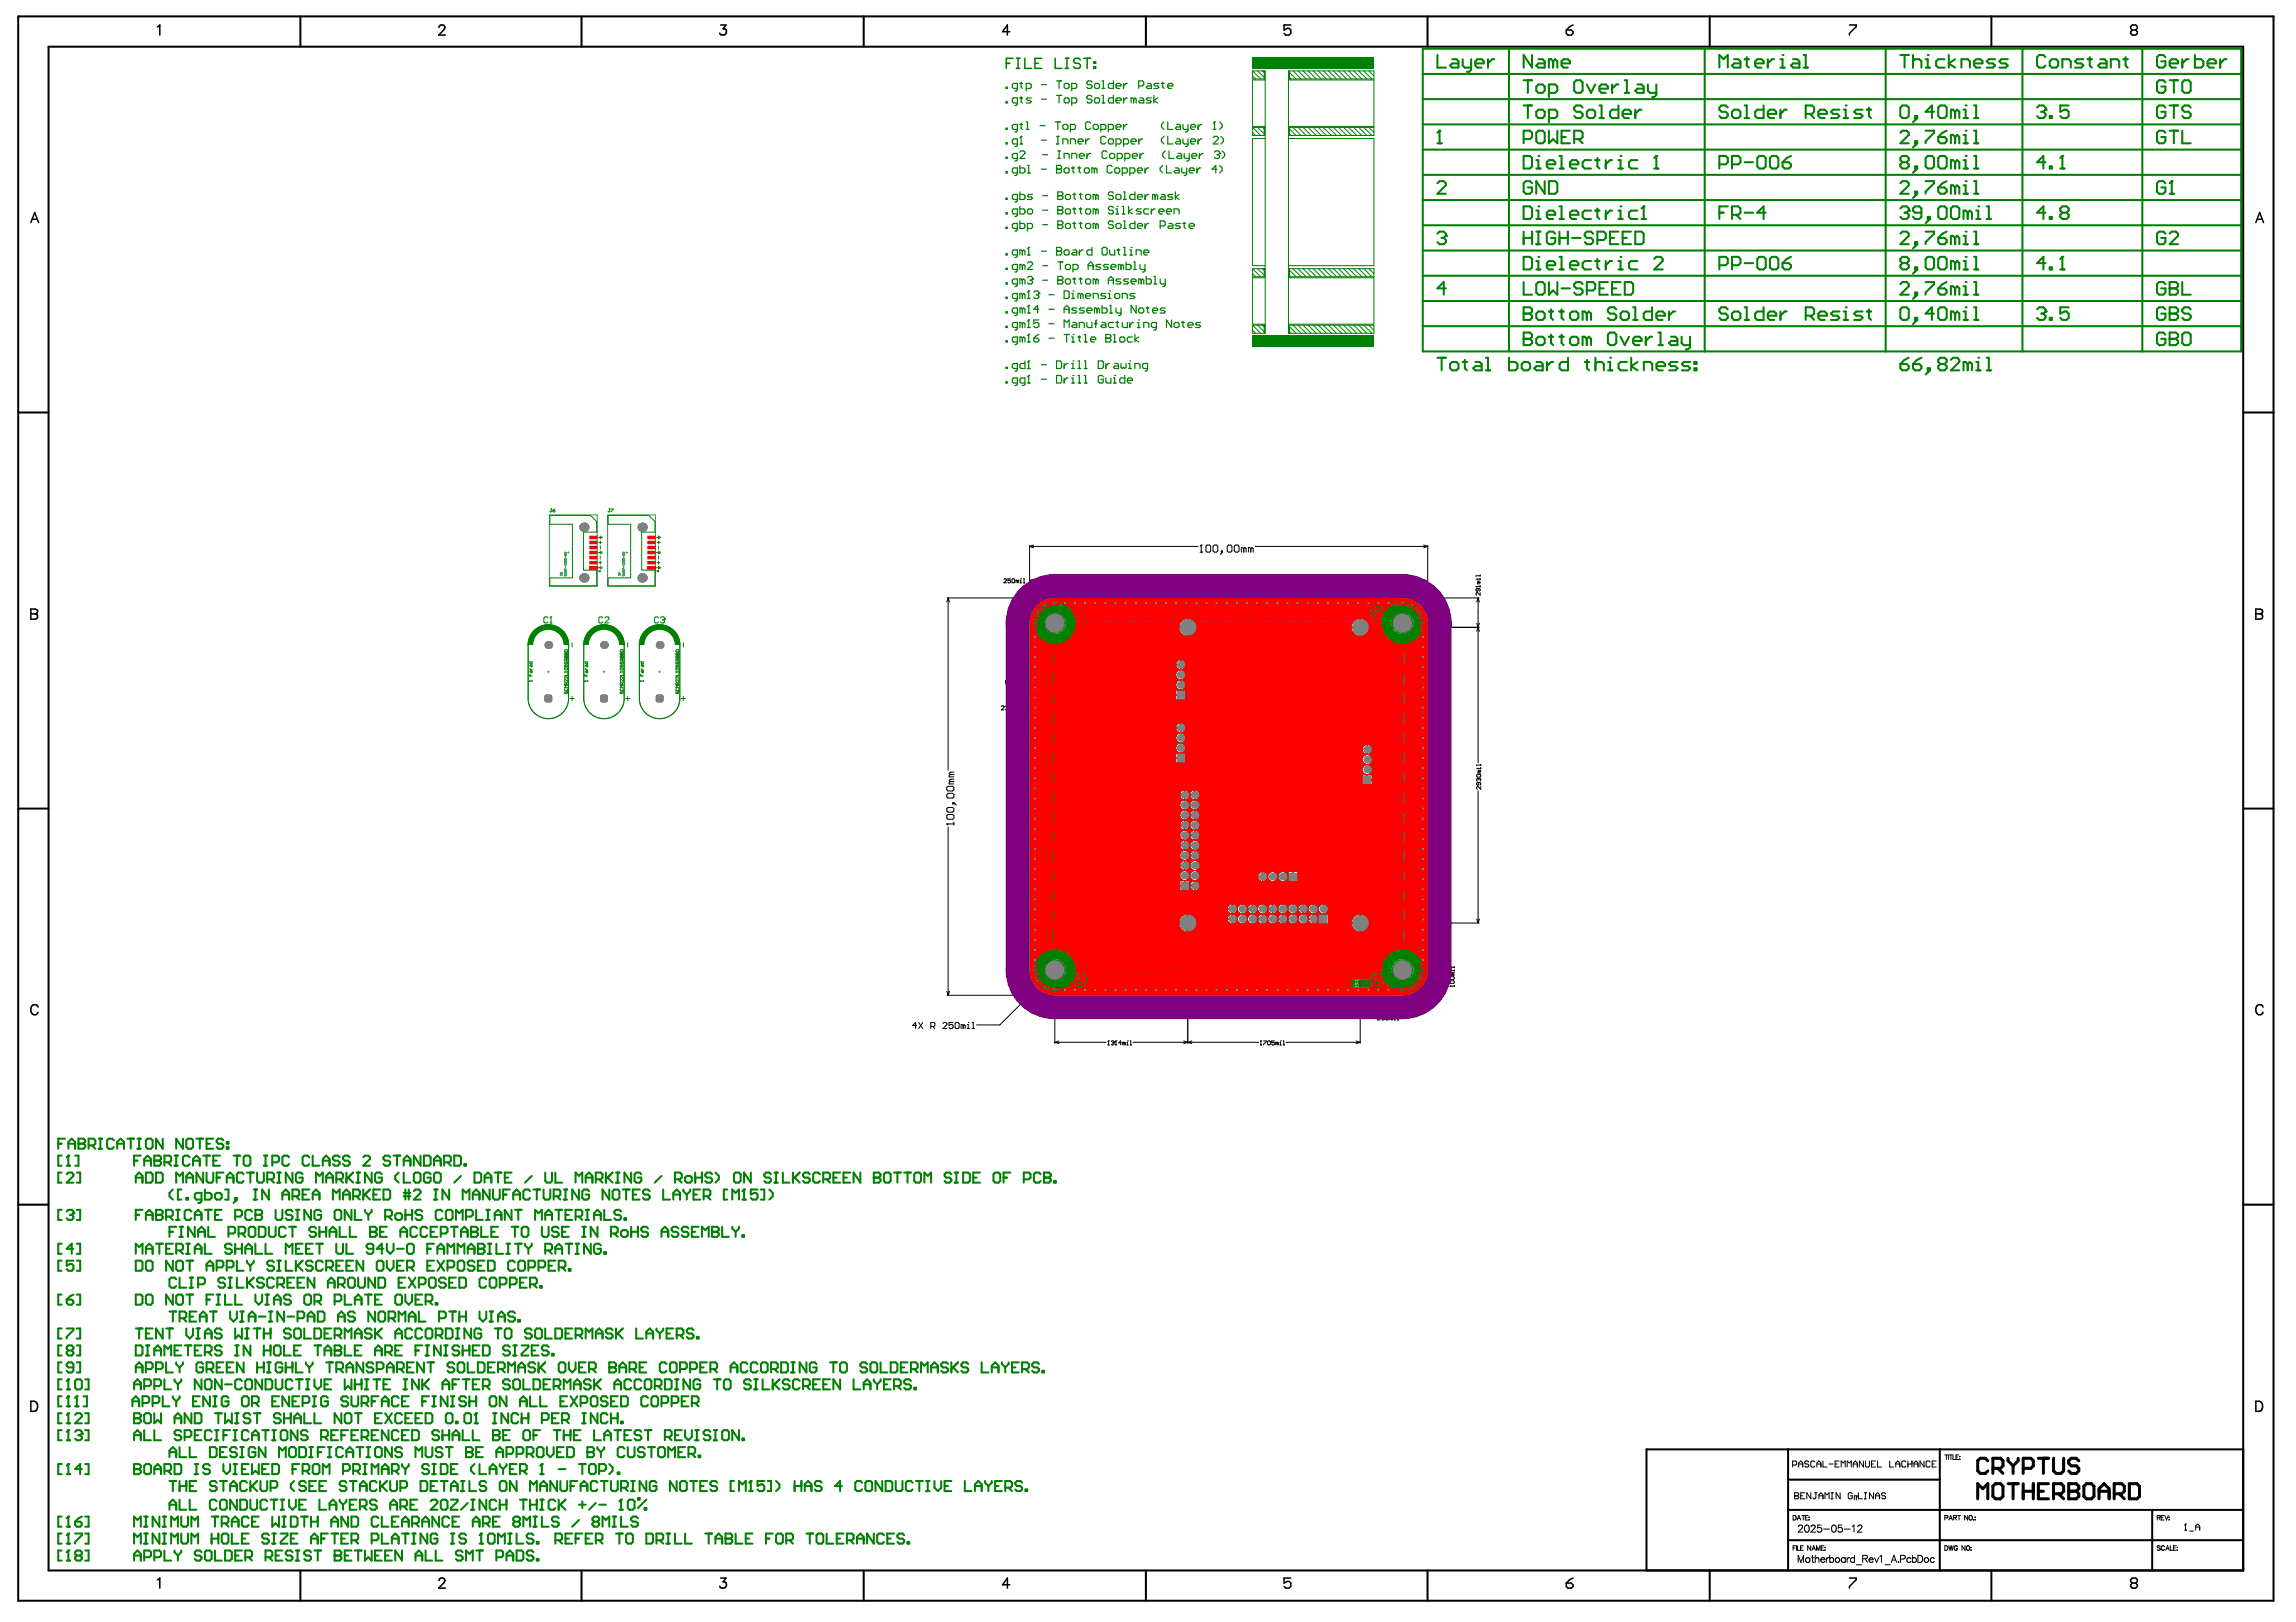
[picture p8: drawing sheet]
<svg xmlns="http://www.w3.org/2000/svg" width="297mm" height="210mm" viewBox="0 0 297 210" stroke-linecap="round" stroke-linejoin="round" font-family="sans-serif">
<g fill="none" stroke="#000" stroke-width=".26">
<path d="M2.4 2.1h291.7v205.1h-291.7zM6.3 6h283.9v197.2h-283.9zM38.9 2.1v3.9M75.2 2.1v3.9M111.7 2.1v3.9M148.2 2.1v3.9M184.7 2.1v3.9M221.2 2.1v3.9M257.6 2.1v3.9M2.4 53.4h3.9M290.2 53.4h3.9M2.4 104.6h3.9"/>
<path d="M290.2 104.6h3.9M2.4 155.9h3.9M290.2 155.9h3.9M231.3 187.6v15.6M231.3 195.4h58.9M231.3 199.3h58.9M231.3 191.5h19.7M251 187.6v15.6M278.4 195.4v7.8M290.2 187.6h-77.2v15.6M38.9 203.2v4M75.2 203.2v4"/>
<path d="M111.7 203.2v4M148.2 203.2v4M184.7 203.2v4M221.2 203.2v4M257.6 203.2v4"/>
</g>
<g fill="none" stroke="#000" stroke-width=".13">
<path d="M231.9 189.6h.4l.1-.1v-.3l-.1-.1h-.4v.7M232 196.1h.2a.31 .31 0 0 1 .2 .3 .31 .31 0 0 1-.2 .3h-.2zM232.2 193.6h.1M232.2 193.2h.4l.1 .1-.1 .3 .1 .2-.1 .2h-.4zM232.2 193.6h.4M232.5 196.7l.2-.6 .3 .6M232.6 196.5h.3M232.7 197.6l.2-.2h.2l.1 .1-.1 .3-.5 .5h.6M232.7 189.8v-.5l.3-.2 .2 .2v.5M232.7 189.5h.5M233 193.6h.2M233.1 196.1h.4"/>
<path d="M233.3 196.1v.6M233.5 193.2h-.5v.8h.5M233.6 196.4h.2M233.6 197.4a.3 .3 0 0 1 .4 .1l.1 .3a.39 .39 0 0 1-.4 .5 .58 .58 0 0 1-.1-.9zM233.9 196.1h-.3v.6h.3M234 189.2l-.1-.1h-.3l-.1 .2 .1 .2h.3l.1 .2-.1 .1h-.3l-.1-.1M234 196.6h.1M234 196.3h.1M234.3 193.2v.8l-.6-.8v.8M234.3 197.6l.2-.2h.2l.1 .1-.1 .3-.4 .5h.6M234.8 189.2l-.1-.1h-.3l-.1 .1v.5l.1 .1h.3l.1-.1M234.8 193.2h.3"/>
<path d="M234.9 193.2v.6l-.1 .2-.3-.2M235.1 189.5h.5M235.1 189.8v-.5l.2-.2 .3 .2v.5M235.3 193.6h.5M235.3 194v-.6l.3-.2 .2 .2v.6M235.6 197.4h-.4l-.1 .4a.32 .32 0 0 1 .5-.1 .32 .32 0 0 1 0 .5 .32 .32 0 0 1-.5-.1M235.8 189.1v.7h.6M235.9 197.9h.8M236.1 194v-.8l.3 .2 .2-.2v.8M236.6 189.5h.5M236.9 194h.2M236.9 193.2h.2"/>
<path d="M237 193.2v.8M237.1 197.4a.3 .3 0 0 1 .4 .1l.1 .3a.39 .39 0 0 1-.4 .5 .58 .58 0 0 1-.1-.9zM237.4 189.5h.3M237.9 189.1h-.5v.7h.5M238.1 193.2v.8l-.6-.8v.8M238.2 189.8v-.7l.3 .2 .2-.2v.7M238.3 197.4h-.4l-.1 .4a.32 .32 0 0 1 .5-.1 .32 .32 0 0 1-.1 .5 .32 .32 0 0 1-.4-.1M238.6 197.9h.8M239 189.8v-.7l.2 .2 .3-.2v.7M239.6 193.3l-.1-.1h-.3l-.1 .1v.5l.1 .2h.3l.1-.2v-.2h-.2M239.6 197.5l.3-.1v.9M239.8 189.5h.5"/>
<path d="M239.8 189.8v-.5l.2-.2 .3 .2v.5M240.4 197.6l.1-.2h.3l.1 .1-.2 .3-.4 .5h.6M240.4 193.2v.8h.5M240.4 193.6h-.5v.5M240.4 193.7h-.2v.4M241.1 189.1v.7l-.6-.7v.7M241.2 194h.3M241.2 193.2h.3M241.3 189.1v.6l.2 .1h.2l.2-.1v-.6M241.3 193.2v.8M242.1 189.5h.3M242.4 193.2v.8l-.5-.8v.8"/>
<path d="M242.6 193.6h.6M242.6 194v-.6l.3-.2 .3 .2v.6M242.6 189.1h-.5v.7h.5M242.9 189.1v.7h.5M244 193.3l-.2-.1h-.2l-.2 .1 .2 .3h.2l.2 .1-.2 .3h-.2l-.2-.2M244.5 189.1v.7h.5M245.3 189.5h.5M245.3 189.8v-.5l.2-.2 .3 .2v.5M246.6 189.2l-.2-.1h-.2l-.2 .1v.5l.2 .1h.2l.2-.1M246.8 189.5h.6M246.8 189.1v.7M247.4 189.1v.7"/>
<path d="M247.6 189.5h.5M247.6 189.8v-.5l.3-.2 .2 .2v.5M248.9 189.1v.7l-.5-.7v.7M249.7 189.2l-.1-.1h-.3l-.1 .1v.5l.1 .1h.3l.1-.1M250 189.5h.2M250.5 189.1h-.5v.7h.5M251.6 188.3h.4M251.6 196.4h.3l.1-.2-.4-.1v.6M251.8 188.3v.6M252.1 188.3v.6M252.1 196.7l.3-.6 .2 .6M252.2 188.3h.4"/>
<path d="M252.2 196.5h.3M252.4 188.3v.6M252.7 188.3v.6h.3M252.7 196.4h.4v-.2l-.4-.1v.6M252.9 196.4l.2 .3M253.1 188.6h.2M253.2 196.1h.4M253.4 188.3h-.3v.6h.3M253.4 196.1v.6M253.5 188.5h.1M253.5 188.8h.1M254.6 196.1v.6l-.4-.6v.6"/>
<path d="M254.8 196.2v-.1a.27 .27 0 0 1 .4 .3 .27 .27 0 0 1-.4 .2zM255.3 196.6h.1M255.5 196.7h.1M255.5 196.3h.1M279.1 196.4h.3v-.2l-.3-.1v.6M279.3 196.4l.2 .3M279.6 196.4h.2M280 196.1h-.4v.6h.4M280.1 196.1l.2 .6 .2-.6M280.6 196.3v.1M280.6 196.6h.1M280.6 196.4h.1"/>
<path d="M282.6 198h.3M282.7 197.2h.1M282.7 197.2v.8M282.7 197.2l-.1 .2M283.3 198.1h.5M284.1 198v-.5l.2-.3 .3 .3v.5M284.1 197.6h.5M232 200.3h.2M232.3 200h-.3v.6M232.4 200v.6M232.5 200v.6h.4M232.6 202.2v-.9l.4 .9 .3-.9v.9"/>
<path d="M232.9 200.3h.3M233.3 200h-.4v.6h.4M234.3 200v.6l-.4-.6v.6M234.4 201.6h.3M234.4 200.6l.2-.6 .3 .6M234.5 201.3v.7v.1l.2 .1M234.5 200.4h.3M234.8 201.8l.3-.2h.2v.6M234.8 201.3v.9M235 200.6v-.6l.2 .6 .3-.6v.6M235.6 201.8v.3l.2 .1 .3-.1M235.6 201.7l.3-.1 .2 .2h-.5z"/>
<path d="M235.6 200.3h.2M236 200h-.4v.6h.4M236.1 200.6h.1M236.1 200.2h.1M236.3 201.6v.6M236.6 201.6h-.2l-.1 .2M236.7 201.7a.29 .29 0 0 1 .4 0 .29 .29 0 0 1 0 .4 .29 .29 0 0 1-.4 0M236.7 201.3v.9M238.7 201.7a.29 .29 0 0 0-.4 0 .29 .29 0 0 0 0 .4 .29 .29 0 0 0 .4 0M238.7 201.6v.6M239 201.6v.6M239.3 201.6h-.2l-.1 .2"/>
<path d="M239.9 201.7a.29 .29 0 0 0-.4 0 .29 .29 0 0 0 0 .4 .29 .29 0 0 0 .4 0M239.9 201.3v.9M240.2 202.5h.7M241 201.7h.5l.1-.2-.1-.1-.5-.1v.9M241.3 201.7l.3 .5M241.8 201.8v.3l.2 .1 .3-.1M241.8 201.7l.3-.1 .2 .2h-.5zM242.5 201.6l.3 .6 .2-.6M243.2 201.5l.2-.2v.9M243.9 202.5h.7M244.7 202.2l.3-.9 .4 .9M244.8 201.9h.4"/>
<path d="M245.6 202.1h.1zM245.9 201.8l.5-.1 .1-.1-.1-.2-.5-.1v.9M247.2 201.7a.29 .29 0 0 0-.4 0 .29 .29 0 0 0 0 .4 .29 .29 0 0 0 .4 0M247.4 201.7a.29 .29 0 0 1 .4 0 .29 .29 0 0 1 0 .4 .29 .29 0 0 1-.4 0M247.4 201.3v.9M248.1 201.3h.3a.49 .49 0 0 1 .4 .4 .49 .49 0 0 1-.4 .5h-.3zM250.2 201.7a.29 .29 0 0 0-.4 0 .29 .29 0 0 0 0 .4 .29 .29 0 0 0 .4 0M251.6 200h.2a.31 .31 0 0 1 .2 .3 .31 .31 0 0 1-.2 .3h-.2zM252.1 200l.2 .6 .1-.6 .2 .6 .1-.6M253.2 200.2a.22 .22 0 0 0-.2-.2 .22 .22 0 0 0-.2 .3v.1a.21 .21 0 0 0 .2 .2 .21 .21 0 0 0 .2-.2h-.1M254.2 200v.6l-.4-.6v.6M254.4 200.1h.1a.27 .27 0 0 1 .3 .2 .27 .27 0 0 1-.4 .2z"/>
<path d="M255 200.2h.1M255 200.6h.1M279.5 200.1l-.2-.1-.2 .1v.2l.3 .1 .1 .1-.2 .1-.2-.1M280 200.2a.22 .22 0 0 0-.2-.2 .22 .22 0 0 0-.2 .3v.1a.22 .22 0 0 0 .2 .2 .22 .22 0 0 0 .2-.1M280.2 200.6l.2-.6 .2 .6M280.3 200.4h.3M280.8 200v.6h.3M281.2 200.3h.2M281.5 200h-.3v.6h.3M281.7 200.2h.1M281.7 200.6h.1"/>
<circle cx="233.9" cy="201.9" r=".3"/>
<circle cx="237.7" cy="201.9" r=".3"/>
<circle cx="249.2" cy="201.9" r=".3"/>
</g>
<g fill="none" stroke="#000" stroke-width=".39">
<path d="M255.9 194v-2l.6 .7 .7-.7v2M257.2 189l-.4-.3h-.6l-.3 .3v1.3l.3 .4h.6l.4-.4M257.8 190h1l.3-.3v-.7l-.3-.3h-1v2M257.8 192.3l.3-.3h.7l.3 .3v1.3l-.3 .4h-.7l-.3-.4zM258.5 190l.6 .7M259.8 188.7v.3l.6 .7M259.8 192h1.3M260.4 189.7v1M260.4 192v2M261.1 188.7v.3l-.7 .7M261.7 190h1l.4-.3v-.7l-.4-.3h-1v2M261.7 192v2"/>
<path d="M261.7 193h1.4M263.1 192v2M263.7 188.7h1.3M263.7 193h.7M264.4 188.7v2M265 192h-1.3v2h1.3M265.7 188.7v1.6l.3 .4h.7l.3-.4v-1.6M265.7 193.3h1l.3-.3v-.7l-.3-.3h-1v2M266.3 193.3l.7 .7M267.6 192h1l.3 .3v.4l-.3 .3 .3 .3v.3l-.3 .4h-1zM267.6 193h1M268.9 189l-.3-.3h-.6l-.4 .3v.4l.4 .3h.6l.3 .3v.3l-.3 .4h-.6l-.4-.4"/>
<path d="M269.6 192.3l.3-.3h.7l.3 .3v1.3l-.3 .4h-.7l-.3-.4zM271.6 193h1.3M271.6 194v-1.3l.6-.7 .7 .7v1.3M273.5 193.3h1l.3-.3v-.7l-.3-.3h-1v2M274.2 193.3l.6 .7M275.5 192h1l.3 .3v1.3l-.3 .4h-1z"/>
</g>
<circle cx="267.6" cy="193" r=".2" fill="#000"/>
<g fill="none" stroke="#000" stroke-width=".2">
<path d="M20.4 3.5l.3-.3v1.3M56.8 3.5l.1-.1 .2-.2 .3 .1a.3 .3 0 0 1 .1 .4l-.8 .8h.9M93.2 3.2h.7l-.4 .5a.44 .44 0 0 1 .4 .6 .44 .44 0 0 1-.7 .2l-.1-.2M130.6 4.1h-.9l.6-.9v1.3M167 3.2h-.9v.7l.5-.2h.2l.2 .2v.4l-.2 .2h-.5l-.2-.2M202.6 3.9h.7l.2 .2v.2l-.2 .2h-.4l-.3-.2zM203.5 3.2l-.4 .3-.5 .4M239.3 3.2h.8v.3l-.8 .8v.2M275.9 3.9l-.3-.2v-.2l.3-.3h.4l.2 .3v.2l-.2 .2M275.9 3.9l-.3 .2v.2l.3 .2h.4l.2-.2v-.2l-.2-.2M275.9 3.9h.4M4 28.8l.5-1.3 .5 1.3"/>
<path d="M4.2 28.4h.6M291.8 28.8l.5-1.3 .5 1.3M292 28.4h.7M4 78.8l.7 .1a.3 .3 0 0 1 0 .5h-.1a.34 .34 0 0 1 .3 .4 .34 .34 0 0 1-.3 .3h-.6zM4 79.4h.6M291.8 78.8l.8 .1a.3 .3 0 0 1 0 .5h-.2a.34 .34 0 0 1 .3 .4 .34 .34 0 0 1-.3 .3h-.6zM291.8 79.4h.6M4.9 130.3a.48 .48 0 0 0-.5-.3 .48 .48 0 0 0-.4 .5 .57 .57 0 0 0 .1 .6 .57 .57 0 0 0 .6 .2l.2-.3M292.8 130.3a.48 .48 0 0 0-.6-.3 .48 .48 0 0 0-.4 .5 .57 .57 0 0 0 .2 .6 .57 .57 0 0 0 .6 .2l.2-.3M4 181.3h.4a.7 .7 0 0 1 .5 .7 .7 .7 0 0 1-.5 .6h-.4zM291.8 181.3h.5a.7 .7 0 0 1 .4 .7 .7 .7 0 0 1-.4 .6h-.5zM20.4 204.5l.3-.3v1.3"/>
<path d="M56.8 204.5l.1-.2 .2-.1 .3 .1a.3 .3 0 0 1 .1 .4l-.8 .8h.9M93.2 204.2h.7l-.4 .5a.44 .44 0 0 1 .4 .6 .44 .44 0 0 1-.7 .2l-.1-.2M130.6 205.1h-.9l.6-.9v1.3M167 204.2h-.9v.7l.5-.3h.2l.2 .3v.4l-.2 .2h-.5l-.2-.2M202.6 204.9h.7l.2 .2v.2l-.2 .2h-.4l-.3-.2zM203.5 204.2l-.4 .2-.5 .5M239.3 204.2h.8v.2l-.8 .9v.2M275.9 204.9l-.3-.3v-.2l.3-.2h.4l.2 .2v.2l-.2 .3M275.9 204.9l-.3 .2v.2l.3 .2h.4l.2-.2v-.2l-.2-.2M275.9 204.9h.4"/>
</g>
<g fill="none" stroke="#008000" stroke-width=".13">
<path d="M162 9.2v1h1.6v-1M162 16.5v1h1.6v-1M162 9.2h1.7v33.9h-1.7v-1M162 9.8l.4 .4M162 9.2l1.1 1M162 16.5h1.7M162 17.1l.4 .4M162 16.5l1.1 1M162.7 9.2l.9 .8M162.7 16.5l.9 .8M163.4 9.2l.2 .2M163.4 16.5l.2 .2"/>
<path d="M163.6 9.2v1M163.6 16.5v1M163.7 10.4h-1.7v6h1.7M163.7 17.9h-1.7v16.5h1.7M166.7 10.2h11v-1h-11v33.9h11v-1h-11M166.7 10.4h11v6h-11M166.7 16.5h11v1h-11M166.7 17.9h11v16.5h-11M166.7 9.2l1 1M166.7 16.6l1 .9M166.8 9.2v1M166.8 16.5v1"/>
<path d="M166.8 10l.2 .2M166.8 17.3l.2 .2M167.3 9.2l1 1M167.3 16.5l1 1M167.9 9.2l1.1 1M167.9 16.5l1.1 1M168.6 9.2l1 1M168.6 16.5l1 1M169.2 9.2l1.1 1M169.2 16.5l1.1 1M169.9 9.2l1 1M169.9 16.5l1 1"/>
<path d="M170.6 9.2l1 1M170.6 16.5l1 1M171.2 9.2l1.1 1M171.2 16.5l1.1 1M171.9 9.2l1 1M171.9 16.5l1 1M172.5 9.2l1.1 1M172.5 16.5l1.1 1M173.2 9.2l1 1M173.2 16.5l1 1M173.8 9.2l1.1 1M173.8 16.5l1.1 1"/>
<path d="M174.5 9.2l1 1M174.5 16.5l1 1M175.1 9.2l1.1 1M175.1 16.5l1.1 1M175.8 9.2l1 1M175.8 16.5l1 1M176.4 9.2l1.1 1M176.4 16.5l1.1 1M177.1 9.2l.6 .6M177.1 16.5l.6 .6M162 34.8v1h1.6v-1M162 34.8h1.7"/>
<path d="M162 35.4l.4 .4M162 34.8l1.1 1M162.7 34.8l.9 .8M163.4 34.8l.2 .2M163.6 34.8v1M163.7 35.9h-1.7v6.1h1.7M166.7 34.8h11v1h-11M166.7 35.9h11v6.1h-11M166.7 34.8l1 1M166.8 34.8v1M166.8 35.6l.2 .2M167.3 34.8l1 1"/>
<path d="M167.9 34.8l1.1 1M168.6 34.8l1 1M169.2 34.8l1.1 1M169.9 34.8l1 1M170.6 34.8l1 1M171.2 34.8l1.1 1M171.9 34.8l1 1M172.5 34.8l1.1 1M173.2 34.8l1 1M173.8 34.8l1.1 1M174.5 34.8l1 1M175.1 34.8l1.1 1"/>
<path d="M175.8 34.8l1 1M176.4 34.8l1.1 1M177.1 34.8l.6 .6M162 42.1h1.7M162 42.7l.4 .4M162 42.1l1.1 1M162.7 42.1l.9 .8M163.4 42.1l.2 .2M163.6 42.1v1M166.7 42.1l1 1M166.8 42.1v1M166.8 42.9l.2 .2"/>
<path d="M167.3 42.1l1 1M167.9 42.1l1.1 1M168.6 42.1l1 1M169.2 42.1l1.1 1M169.9 42.1l1 1M170.6 42.1l1 1M171.2 42.1l1.1 1M171.9 42.1l1 1M172.5 42.1l1.1 1M173.2 42.1l1 1M173.8 42.1l1.1 1M174.5 42.1l1 1"/>
<path d="M175.1 42.1l1.1 1M175.8 42.1l1 1M176.4 42.1l1.1 1M177.1 42.1l.6 .6"/>
</g>
<g fill="none" stroke="#008000" stroke-width=".26">
<path d="M184.1 12.8h105.8M184.1 19.4h105.8M184.1 16.1h105.8M184.1 6.3h105.8v39.2h-105.8zM184.1 9.6h105.8M195.2 6.3v39.2M220.5 6.3v39.2M244 6.3v39.2M261.6 6.3v39.2M277.2 6.3v39.2M184.1 35.7h105.8M184.1 25.9h105.8"/>
<path d="M184.1 39h105.8M184.1 29.2h105.8M184.1 32.4h105.8M184.1 22.6h105.8M184.1 42.2h105.8"/>
</g>
<g fill="#008000">
<path d="M162 44.2h15.7v.7h-15.7z" fill-rule="evenodd"/>
<path d="M162 43.4h15.7v.6h-15.7z" fill-rule="evenodd"/>
<path d="M162 8.3h15.7v.6h-15.7z" fill-rule="evenodd"/>
<path d="M162 7.4h15.7v.7h-15.7z" fill-rule="evenodd"/>
</g>
<g fill="none" stroke="#008000" stroke-width=".26">
<path d="M186 18.5h.5M186 7.1v1.7h1.1M186.2 16.9h.1M186.2 16.9v1.6M186.2 16.9l-.2 .3M187.9 7.7h.5l.3 .2v.9h-.8l-.3-.3 .3-.3h.8M189.2 7.7v.8l.3 .3h.8M190.3 7.7v1.3l-.2 .3h-.3M190.9 8.2h1.1v-.3l-.3-.2h-.6l-.2 .2v.6l.2 .3h.6M192.5 7.7v1.1M193.3 7.7h-.3l-.5 .5M197.1 13.6h1.1"/>
<path d="M197.1 18h.8l.3-.3v-.5l-.3-.3h-.8v1.6M197.1 10.4h1.1M197.7 10.4v1.6M197.7 13.6v1.7M198.2 7.1v1.7l-1.1-1.7v1.7M198.8 14.5l.2-.3h.6l.2 .3v.5l-.2 .3h-.6l-.2-.3zM198.8 11.2l.2-.3h.6l.2 .3v.5l-.2 .3h-.6l-.2-.3zM198.8 17.2l.2-.3h.6l.2 .3v1.1l-.2 .2h-.6l-.2-.2zM199 7.7h.6l.2 .2v.9h-.8l-.2-.3 .2-.3h.8M200.4 15.3h.8l.3-.3v-.5l-.3-.3h-.8v1.6M200.4 12h.8l.3-.3v-.5l-.3-.3h-.8v1.7M200.4 16.9v1.6l.5-.5 .6 .5v-1.6"/>
<path d="M200.9 7.9l-.2-.2h-.3v1.1M200.9 7.9l.3-.2 .3 .2v.9M200.9 7.9v.9M202 8.2h1.1v-.3l-.3-.2h-.5l-.3 .2v.6l.3 .3h.5M202 17.7h.6M203.1 16.9h-1.1v1.6h1.1M203.7 10.7l.2-.3h.6l.2 .3v1l-.2 .3h-.6l-.2-.3zM203.7 18h.8l.2-.3v-.5l-.2-.3h-.8v1.6M204.2 18l.5 .5M204.7 13.9l-.2-.3h-.6l-.2 .3v.3l.2 .3h.6l.2 .2v.3l-.2 .3h-.6l-.2-.3M205.3 14.5l.3-.3h.5l.3 .3v.5l-.3 .3h-.5l-.3-.3zM205.3 10.9l.5 1.1 .6-1.1"/>
<path d="M206.9 13.6h.3v1.7M206.9 15.3h.6M206.9 11.5h1.1v-.3l-.3-.3h-.5l-.3 .3v.5l.3 .3h.5M208.6 10.9v1.1M209.4 13.6v1.7h-.8l-.3-.3v-.5l.3-.3h.8M209.4 10.9h-.3l-.5 .6M209.9 14.7h1.1v-.2l-.3-.3h-.5l-.3 .3v.5l.3 .3h.5M210.2 10.4h.3v1.6M210.2 12h.5M211.6 14.2v1.1M211.8 10.9h.6l.2 .3v.8h-.8l-.2-.3 .2-.2h.8M212.4 14.2h-.3l-.5 .5"/>
<path d="M213.2 10.9v.8l.3 .3h.8M214.3 10.9v1.4l-.3 .3h-.3M222.4 8.8v-1.7l.6 .6 .5-.6v1.7M223.5 13.9l-.2-.3h-.6l-.3 .3v.3l.3 .3h.6l.2 .2v.3l-.2 .3h-.6l-.3-.3M224.1 14.5l.2-.3h.6l.3 .3v.5l-.3 .3h-.6l-.2-.3zM224.3 7.7h.6l.3 .2v.9h-.9l-.2-.3 .2-.3h.9M225.7 13.6h.3v1.7M225.7 15.3h.6M225.7 7.7h.6M226 7.4v1.1l.3 .3M227.1 8.2h1.1v-.3l-.3-.2h-.6l-.2 .2v.6l.2 .3h.6M228.2 13.6v1.7h-.9l-.2-.3v-.5l.2-.3h.9"/>
<path d="M228.7 14.7h1.1v-.2l-.3-.3h-.5l-.3 .3v.5l.3 .3h.5M228.7 7.7v1.1M229.5 7.7h-.3l-.5 .5M230.3 14.2v1.1M230.3 7.7h.3v1.1M230.3 8.8h.6M230.6 7.1h.1M231.2 14.2h-.3l-.6 .5M232 7.7h.5l.3 .2v.9h-.8l-.3-.3 .3-.3h.8M233.3 7.1h.3v1.7M233.3 8.8h.6M233.6 14.7h.8l.3-.2v-.6l-.3-.3h-.8v1.7"/>
<path d="M234.2 14.7l.5 .6M235.2 14.7h1.1v-.2l-.2-.3h-.6l-.3 .3v.5l.3 .3h.6M238 14.2h-.8l-.3 .3 .3 .2h.5l.3 .3-.3 .3h-.8M238.5 15.3h.6M238.5 14.2h.3v1.1M238.8 13.6h.1M241 14.2h-.9l-.2 .3 .2 .2h.6l.3 .3-.3 .3h-.8M241.5 14.2h.6M241.8 13.9v1.1l.3 .3M245.9 13.9l.2-.3h.6l.2 .3v1.1l-.2 .3h-.6l-.2-.3zM245.9 17.2l.2-.3h.6l.2 .3v.3l-1 1h1M245.9 7.1h1"/>
<path d="M246.4 7.1v1.7M247.5 7.1v1.7M247.5 7.9l.3-.2h.5l.3 .2v.9M247.8 15h.2v.3h-.2zM247.8 18.3h.2v.2h-.2zM248 15.3l-.5 .5M248 18.5l-.5 .6M249.1 16.9h1.1v.3l-1.1 1.1v.2M249.1 7.7h.3v1.1M249.1 8.8h.6M249.4 7.1h.1M250.2 14.5h-1.1l.8-.9v1.7"/>
<path d="M250.8 13.9l.2-.3h.6l.2 .3v1.1l-.2 .3h-.6l-.2-.3zM250.8 17.7h.8l.2 .3v.3l-.2 .2h-.6l-.2-.2zM251.6 7.7h-.8l-.3 .2v.6l.3 .3h.8M251.8 16.9l-.5 .3-.5 .5M252.1 7.1v1.7M252.9 14.5l-.2-.3h-.3v1.1M252.9 17.7l.3-.2 .3 .2v.8M252.9 17.7l-.2-.2h-.3v1M252.9 14.5v.8M252.9 17.7v.8M252.9 14.5l.3-.3 .3 .3v.8M252.9 7.7l-.8 .5 .8 .6"/>
<path d="M253.8 8.8v-1.1h.8l.2 .2v.9M254 15.3h.6M254 14.2h.3v1.1M254 17.5h.3v1M254 18.5h.6M254.3 13.6h.1M254.3 16.9h.1M255.4 13.6h.3v1.7M255.4 15.3h.5M255.4 8.2h1.1v-.3l-.3-.2h-.5l-.3 .2v.6l.3 .3h.5M255.4 16.9h.3v1.6M255.4 18.5h.5"/>
<path d="M258.1 7.7h-.8l-.3 .2 .3 .3h.5l.3 .3-.3 .3h-.8M259.7 7.7h-.8l-.2 .2 .2 .3h.6l.2 .3-.2 .3h-.8M263.5 13.9l.3-.3h.6l.2 .3v.3M264.1 14.5h.3M264.4 14.5l.2 .2v.3l-.2 .3h-.6l-.3-.3M264.6 14.2h.1M264.6 7.4l-.2-.3h-.6l-.3 .3v1.1l.3 .3h.6l.2-.3M264.6 14.2l-.2 .3M265.2 15h.3v.3h-.3zM265.2 7.9l.3-.2h.5l.3 .2v.6l-.3 .3h-.5l-.3-.3zM266.8 8.8v-1.1h.8l.3 .2v.9M267.6 13.6h-1.1v.9l.6-.3h.3l.2 .3v.5l-.2 .3h-.6l-.3-.3"/>
<path d="M269.5 7.7h-.8l-.3 .2 .3 .3h.6l.2 .3-.2 .3h-.9M270.1 7.7h.5M270.4 7.4v1.1l.2 .3M271.7 7.7h.6l.2 .2v.9h-.8l-.3-.3 .3-.3h.8M273.1 8.8v-1.1h.8l.3 .2v.9M274.7 7.7h.6M275 7.4v1.1l.3 .3M280.1 13.9l-.2-.3h-.6l-.2 .3v1.1l.2 .3h.6l.2-.3v-.5h-.5M280.1 7.4l-.2-.3h-.6l-.2 .3v1.1l.2 .3h.6l.2-.3v-.6h-.5M280.1 10.7l-.2-.3h-.6l-.2 .3v1l.2 .3h.6l.2-.3v-.5h-.5M280.1 17.2l-.2-.3h-.6l-.2 .3v1.1l.2 .2h.6l.2-.2v-.6h-.5M280.7 13.6h1.1"/>
<path d="M280.7 8.2h1.1v-.3l-.3-.2h-.5l-.3 .2v.6l.3 .3h.5M280.7 16.9h1.1M280.7 10.4h1.1M281.2 10.4v1.6M281.2 13.6v1.7M281.2 16.9v1.6M282.3 7.7v1.1M282.3 10.7l.3-.3h.5l.3 .3v1l-.3 .3h-.5l-.3-.3zM282.3 16.9v1.6h1.1M283.1 7.7h-.2l-.6 .5M283.4 13.9l-.3-.3h-.5l-.3 .3v.3l.3 .3h.5l.3 .2v.3l-.3 .3h-.5l-.3-.3M284 7.1v1.7h.8l.3-.3v-.6l-.3-.2h-.8"/>
<path d="M285.6 8.2h1.1v-.3l-.3-.2h-.5l-.3 .2v.6l.3 .3h.5M287.2 7.7v1.1M288 7.7h-.2l-.6 .5M186 30.2l.2-.2h.6l.3 .2v.3M186 23.7l.2-.3h.6l.3 .3v.3l-1.1 1.1h1.1M186.5 30.8h.3M186.8 30.8l.3 .3v.2l-.3 .3h-.6l-.2-.3M187.1 30.5h.1M187.1 37.3h-1.1l.8-.8v1.6M187.1 30.5l-.3 .3M197.1 26.7h.8l.3 .3v1.1l-.3 .2h-.8zM197.1 30.8h1.1"/>
<path d="M197.1 36.5v1.6h1.1M197.1 20.2h.8l.3 .3v1l-.3 .3h-.8zM197.1 30v1.6M197.1 33.2h.8l.3 .3v1.1l-.3 .3h-.8zM197.1 39.8h.8l.3 .2v.3l-.3 .3 .3 .3v.2l-.3 .3h-.8zM198.2 23.7l-.3-.3h-.5l-.3 .3v1.1l.3 .3h.5l.3-.3v-.5h-.5M198.2 30v1.6M198.8 30h.5M198.8 31.6h.5M198.8 36.8l.2-.3h.6l.2 .3v1.1l-.2 .2h-.6l-.2-.2zM198.8 34.9h.5M198.8 20.7h.2v1.1"/>
<path d="M198.8 27.3h.2v1M198.8 33.8h.2v1.1M198.8 28.3h.5M198.8 21.8h.5M199 33.2h.1M199 20.2h.1M199 26.7h.1M199 30v1.6M199.8 23.4v1.7l-1-1.7v1.7M200.1 27.8h1.1v-.3l-.3-.2h-.5l-.3 .2v.6l.3 .2h.5M200.1 34.3h1.1v-.2l-.3-.3h-.5l-.3 .3v.5l.3 .3h.5M200.1 21.3h1.1v-.3l-.3-.3h-.5l-.3 .3v.5l.3 .3h.5"/>
<path d="M200.4 23.4h.8l.3 .3v1.1l-.3 .3h-.8zM200.4 36.5v1.6l.5-.5 .6 .5v-1.6M201.2 30.2l-.3-.2h-.5l-.3 .2v1.1l.3 .3h.5l.3-.3v-.5h-.5M201.7 26.7h.3v1.6M201.7 30.8h1.1M201.7 34.9h.6M201.7 33.2h.3v1.7M201.7 20.2h.3v1.6M201.7 28.3h.6M201.7 21.8h.6M201.7 30v1.6M202 37.3h1.1"/>
<path d="M202.8 30v1.6M203.1 27.8h1.1v-.3l-.3-.2h-.5l-.3 .2v.6l.3 .2h.5M203.1 34.3h1.1v-.2l-.3-.3h-.5l-.3 .3v.5l.3 .3h.5M203.1 21.3h1.1v-.3l-.3-.3h-.5l-.3 .3v.5l.3 .3h.5M203.4 30.8h1.1M204.7 36.8l-.2-.3h-.6l-.2 .3v.2l.2 .3h.6l.2 .3v.3l-.2 .2h-.6l-.2-.2M205.3 37.6h.8l.3-.3v-.5l-.3-.3h-.8v1.6M205.8 20.7h-.8l-.3 .3v.5l.3 .3h.8M205.8 27.3h-.8l-.3 .2v.6l.3 .2h.8M205.8 33.8h-.8l-.3 .3v.5l.3 .3h.8M206.1 30.2l-.3-.2h-.5l-.3 .2v.3l.3 .3h.5l.3 .3v.2l-.3 .3h-.5l-.3-.3M206.4 33.8h.5"/>
<path d="M206.4 20.7h.5M206.4 27.3h.5M206.7 31.1h.8l.2-.3v-.6l-.2-.2h-.8v1.6M206.7 20.5v1l.2 .3M206.7 27v1.1l.2 .2M206.7 33.5v1.1l.2 .3M206.9 37.3h.6M207.7 20.7v1.1M207.7 27.3v1M207.7 33.8v1.1M208 36.5h-1.1v1.6h1.1M208.3 30.8h.5"/>
<path d="M208.6 37.3h.5M208.6 27.3h-.3l-.6 .5M208.6 33.8h-.3l-.6 .5M208.6 20.7h-.3l-.6 .6M209.4 30h-1.1v1.6h1.1M209.4 34.9h.5M209.4 33.8h.3v1.1M209.4 20.7h.3v1.1M209.4 27.3h.3v1M209.4 28.3h.5M209.4 21.8h.5M209.7 33.2h.1"/>
<path d="M209.7 20.2h.1M209.7 26.7h.1M209.7 36.5h-1.1v1.6h1.1M209.9 30.8h.6M210.2 36.5h.8l.3 .3v1.1l-.3 .2h-.8zM211 30h-1.1v1.6h1.1M211.3 39.8h.3v1.6M211.6 30h.8l.2 .2v1.1l-.2 .3h-.8zM211.8 33.8h-.8l-.3 .3v.5l.3 .3h.8M211.8 20.7h-.8l-.3 .3v.5l.3 .3h.8M211.8 27.3h-.8l-.3 .2v.6l.3 .2h.8M212.4 28.3h.5"/>
<path d="M212.6 26.7h.1M212.6 26.7v1.6M212.6 26.7l-.2 .3M213.7 39.8v1.6h-.8l-.3-.3v-.5l.3-.3h.8M214 33.5l.3-.3h.5l.3 .3v.3l-1.1 1.1h1.1M214 21.8h.6M214.3 20.2h.1M214.3 20.2v1.6M214.3 20.2l-.3 .3M222.4 21.3h.9l.2-.3v-.5l-.2-.3h-.9v1.6M222.4 34.3h.9l.2-.2v-.6l-.2-.3h-.9v1.7M222.4 27.5h.6"/>
<path d="M223.5 26.7h-1.1v1.6M224.1 27.8h.8l.3-.3v-.5l-.3-.3h-.8v1.6M224.1 21.3h.8l.3-.3v-.5l-.3-.3h-.8v1.6M224.1 34.3h.8l.3-.2v-.6l-.3-.3h-.8v1.7M224.6 27.8l.6 .5M225.7 27.5h1.1M225.7 39.8h.3v1.6M225.7 21h1.1M225.7 34.1h1.1M227.3 33.5l.3-.3h.6l.2 .3v1.1l-.2 .3h-.6l-.3-.3zM227.3 20.5l.3-.3h.6l.2 .3v1l-.2 .3h-.6l-.3-.3zM228.2 39.8v1.6h-.9l-.2-.3v-.5l.2-.3h.9"/>
<path d="M228.4 27.5h-1.1l.9-.8v1.6M229 20.5l.2-.3h.6l.3 .3v1l-.3 .3h-.6l-.2-.3zM229 33.5l.2-.3h.6l.3 .3v1.1l-.3 .3h-.6l-.2-.3zM230.6 21h.8l.3 .3v.2l-.3 .3h-.5l-.3-.3zM230.6 34.1h.8l.3 .2v.3l-.3 .3h-.5l-.3-.3zM231.7 33.2l-.5 .3-.6 .6M231.7 20.2l-.5 .3-.6 .5M238.8 39.8h.1M245.9 27l.2-.3h.6l.2 .3v.3M245.9 30.2l.2-.2h.6l.2 .2v.3l-1 1.1h1M245.9 23.7l.2-.3h.6l.2 .3v.3l-1 1.1h1M245.9 36.8l.2-.3h.6l.2 .3v.2l-1 1.1h1"/>
<path d="M246.1 21l-.2-.3v-.2l.2-.3h.6l.2 .3v.2l-.2 .3M246.1 21l-.2 .3v.2l.2 .3h.6l.2-.3v-.2l-.2-.3M246.1 34.1l-.2-.3v-.3l.2-.3h.6l.2 .3v.3l-.2 .3M246.1 34.1l-.2 .2v.3l.2 .3h.6l.2-.3v-.3l-.2-.2M246.1 21h.6M246.1 34.1h.6M246.4 27.5h.3M246.7 27.5l.2 .3v.3l-.2 .2h-.6l-.2-.2M246.9 27.3h.1M246.9 27.3l-.2 .2M247.8 31.3h.2v.3h-.2zM247.8 21.5h.2v.3h-.2z"/>
<path d="M247.8 24.8h.2v.3h-.2zM247.8 34.6h.2v.3h-.2zM247.8 37.9h.2v.2h-.2zM248 21.8l-.5 .6M248 31.6l-.5 .5M248 25.1l-.5 .5M248 34.9l-.5 .5M248 38.1l-.5 .6M248.6 27.5h-.8l-.3-.2v-.3l.3-.3h.5l.3 .3v1.1l-.3 .2h-.5l-.3-.2M249.1 30h1.1v.2l-1.1 1.1v.3M249.1 36.5h1.1v.3l-1.1 1.1v.2M249.1 33.5l.3-.3h.5l.3 .3v1.1l-.3 .3h-.5l-.3-.3z"/>
<path d="M249.1 20.5l.3-.3h.5l.3 .3v1l-.3 .3h-.5l-.3-.3zM249.1 23.4h1.1v.3l-1.1 1.1v.3M249.4 28.1h.3v.2h-.3zM249.7 28.3l-.6 .6M250.8 37.3h.8l.2 .3v.3l-.2 .2h-.6l-.2-.2zM250.8 27l.2-.3h.6l.2 .3v1.1l-.2 .2h-.6l-.2-.2zM250.8 30.8h.8l.2 .3v.2l-.2 .3h-.6l-.2-.3zM250.8 24.3h.8l.2 .2v.3l-.2 .3h-.6l-.2-.3zM250.8 20.5l.2-.3h.6l.2 .3v1l-.2 .3h-.6l-.2-.3zM250.8 33.5l.2-.3h.6l.2 .3v1.1l-.2 .3h-.6l-.2-.3zM251.8 30l-.5 .2-.5 .6M251.8 36.5l-.5 .3-.5 .5"/>
<path d="M251.8 23.4l-.5 .3-.5 .6M252.4 27l.3-.3h.5l.3 .3v1.1l-.3 .2h-.5l-.3-.2zM252.9 34.1l.3-.3 .3 .3v.8M252.9 21l-.2-.3h-.3v1.1M252.9 24.3l-.2-.3h-.3v1.1M252.9 30.8l-.2-.3h-.3v1.1M252.9 34.1l-.2-.3h-.3v1.1M252.9 37.3l-.2-.3h-.3v1.1M252.9 21v.8M252.9 24.3v.8M252.9 30.8v.8M252.9 34.1v.8"/>
<path d="M252.9 37.3v.8M252.9 21l.3-.3 .3 .3v.8M252.9 24.3l.3-.3 .3 .3v.8M252.9 30.8l.3-.3 .3 .3v.8M252.9 37.3l.3-.3 .3 .3v.8M254 31.6h.6M254 20.7h.3v1.1M254 24h.3v1.1M254 30.5h.3v1.1M254 33.8h.3v1.1M254 37h.3v1.1M254 38.1h.6"/>
<path d="M254 34.9h.6M254 21.8h.6M254 25.1h.6M254.3 20.2h.1M254.3 30h.1M254.3 39.8h.1M254.3 23.4h.1M254.3 33.2h.1M254.3 36.5h.1M254.6 27.5l.2-.2 .3 .2v.8M254.6 27.5l-.3-.2h-.3v1M254.6 27.5v.8"/>
<path d="M255.4 30h.3v1.6M255.4 31.6h.5M255.4 20.2h.3v1.6M255.4 23.4h.3v1.7M255.4 33.2h.3v1.7M255.4 36.5h.3v1.6M255.4 39.8h.3v1.6M255.4 38.1h.5M255.4 34.9h.5M255.4 21.8h.5M255.4 25.1h.5M255.7 28.3h.5"/>
<path d="M255.7 27.3h.2v1M255.9 26.7h.1M257 26.7h.3v1.6M257 28.3h.6M264.6 27.5h-1.1l.9-.8v1.6M264.6 21h-1.1l.9-.8v1.6M264.6 34.1h-1.1l.9-.9v1.7M265.2 34.6h.3v.3h-.3zM265.2 21.5h.3v.3h-.3zM265.2 28.1h.3v.2h-.3zM266.5 34.9h.6M266.5 21.8h.6"/>
<path d="M266.8 33.2h.1M266.8 20.2h.1M266.8 27.5l-.3-.2v-.3l.3-.3h.6l.2 .3v.3l-.2 .2M266.8 27.5h.6M266.8 27.5l-.3 .3v.3l.3 .2h.6l.2-.2v-.3l-.2-.3M266.8 20.2v1.6M266.8 33.2v1.7M266.8 33.2l-.3 .3M266.8 20.2l-.3 .3M267.6 39.8h-1.1v.8l.6-.3h.3l.2 .3v.5l-.2 .3h-.6l-.3-.3M280.1 36.8l-.2-.3h-.6l-.2 .3v1.1l.2 .2h.6l.2-.2v-.6h-.5M280.1 30.2l-.2-.2h-.6l-.2 .2v1.1l.2 .3h.6l.2-.3v-.5h-.5"/>
<path d="M280.1 23.7l-.2-.3h-.6l-.2 .3v1.1l.2 .3h.6l.2-.3v-.5h-.5M280.7 37.3h.1M280.7 37.3h.8M280.7 30.2l.3-.2h.5l.3 .2v.3l-1.1 1.1h1.1M280.7 36.5h.8l.3 .3v.2l-.3 .3 .3 .3v.3l-.3 .2h-.8zM280.7 39.8h.8l.3 .2v.3l-.3 .3 .3 .3v.2l-.3 .3h-.8zM280.7 25.1h.5M281 23.4h.1M281 23.4v1.7M281 23.4l-.3 .3M282.3 36.5v1.6h1.1M186 46.3h1.1"/>
<path d="M186.5 46.3v1.6M187.6 47.1l.3-.3h.5l.3 .3v.6l-.3 .2h-.5l-.3-.2zM189.2 46.8h.6M189.5 46.6v1.1l.3 .2M190.9 46.8h.5l.3 .3v.8h-.8l-.3-.2 .3-.3h.8M192.2 47.9h.6M192.2 46.3h.3v1.6M195.2 46.3v1.6h.8l.3-.2v-.6l-.3-.3h-.8M196.9 47.1l.2-.3h.6l.3 .3v.6l-.3 .2h-.6l-.2-.2zM197.1 43.8h.1M197.1 40.6h.1M197.1 43h.8l.3 .3v.3l-.3 .2 .3 .3v.3l-.3 .3h-.8z"/>
<path d="M197.1 43.8h.8M197.1 40.6h.8M198.8 40.6l.2-.3h.6l.2 .3v.5l-.2 .3h-.6l-.2-.3zM198.8 43.8l.2-.2h.6l.2 .2v.6l-.2 .3h-.6l-.2-.3zM198.8 46.8h.5l.3 .3v.8h-.8l-.3-.2 .3-.3h.8M200.1 46.8v1.1M200.4 43.6h.5M200.4 40.3h.5M200.7 40v1.1l.2 .3M200.7 43.3v1.1l.2 .3M201 46.8h-.3l-.6 .6M201.7 43.6h.6"/>
<path d="M201.7 40.3h.6M202 40v1.1l.3 .3M202 43.3v1.1l.3 .3M202.9 46.3v1.6h-.9l-.2-.2v-.6l.2-.3h.9M203.1 43.8l.3-.2h.5l.3 .2v.6l-.3 .3h-.5l-.3-.3zM203.1 40.6l.3-.3h.5l.3 .3v.5l-.3 .3h-.5l-.3-.3zM205 46.8h.6M205.3 43.8l.3-.2 .2 .2v.9M205.3 40.6l-.3-.3h-.3v1.1M205.3 43.8l-.3-.2h-.3v1.1M205.3 40.6v.8M205.3 43.8v.9"/>
<path d="M205.3 40.6l.3-.3 .2 .3v.8M205.3 46.6v1.1l.3 .2M206.4 47.1l.3-.3h.5l.3 .3v.8M206.4 46.3v1.6M208 43.3l.3-.3h.5l.3 .3v1.1l-.3 .3h-.5l-.3-.3zM208 47.9h.6M208 46.8h.3v1.1M208.3 46.3h.1M209.1 40l-.3-.2h-.5l-.3 .2v.3l.3 .3h.5l.3 .3v.2l-.3 .3h-.5l-.3-.3M209.7 40.6l.2-.3h.6l.2 .3v.5l-.2 .3h-.6l-.2-.3zM209.7 43.6l.5 1.1 .5-1.1M210.5 46.8h-.8l-.3 .3v.6l.3 .2h.8"/>
<path d="M211 46.3v1.6M211.3 44.1h1.1v-.3l-.3-.2h-.5l-.3 .2v.6l.3 .3h.5M211.3 41.4h.5M211.9 46.8l-.9 .6 .9 .5M212.7 47.9v-1.1h.8l.3 .3v.8M212.9 43.6v1.1M213.7 43.6h-.2l-.6 .5M214.3 40.9h1.1v-.3l-.3-.3h-.5l-.3 .3v.5l.3 .3h.5M214.3 47.4h1.1v-.3l-.3-.3h-.5l-.3 .3v.6l.3 .2h.5M214.6 43h.2v1.7M214.6 44.7h.5M215.9 40.3v1.1"/>
<path d="M216.2 43.6h.5l.3 .2v.9h-.8l-.3-.3 .3-.3h.8M216.7 40.3h-.2l-.6 .6M217 46.8h-.8l-.3 .3 .3 .3h.6l.2 .3-.2 .2h-.9M217.6 43.6v.8l.2 .3h.8M218.6 43.6v1.3l-.2 .3h-.3M218.7 46.8h-.9l-.2 .3 .2 .3h.6l.3 .3-.3 .2h-.8M219.2 47.7h.3v.2h-.3zM219.2 46.8h.3v.3h-.3zM223.5 40l-.2-.2h-.6l-.3 .2v.3l.3 .3h.6l.2 .3v.2l-.2 .3h-.6l-.3-.3M224.1 40.6l.2-.3h.6l.3 .3v.5l-.3 .3h-.6l-.2-.3zM225.7 41.4h.6M228.7 40.9h1.1v-.3l-.3-.3h-.5l-.3 .3v.5l.3 .3h.5"/>
<path d="M230.3 40.3v1.1M231.2 40.3h-.3l-.6 .6M233.6 40.9h.8l.3-.3v-.6l-.3-.2h-.8v1.6M234.2 40.9l.5 .5M235.2 40.9h1.1v-.3l-.2-.3h-.6l-.3 .3v.5l.3 .3h.6M238 40.3h-.8l-.3 .3 .3 .3h.5l.3 .2-.3 .3h-.8M238.5 40.3h.3v1.1M238.5 41.4h.6M241 40.3h-.9l-.2 .3 .2 .3h.6l.3 .2-.3 .3h-.8M241.5 40.3h.6M241.8 40v1.1l.3 .3M245.9 40l.2-.2h.6l.2 .2v1.1l-.2 .3h-.6l-.2-.3z"/>
<path d="M245.9 47.1h.8l.2 .3v.3l-.2 .2h-.6l-.2-.2zM246.9 46.3l-.5 .3-.5 .5M247.5 47.1h.8l.3 .3v.3l-.3 .2h-.5l-.3-.2zM247.8 41.1h.2v.3h-.2zM248 41.4l-.5 .5M248.6 46.3l-.6 .3-.5 .5M249.4 47.7h.3v.2h-.3zM249.7 47.9l-.6 .6M250.2 40.6h-1.1l.8-.8v1.6M250.8 40l.2-.2h.6l.2 .2v1.1l-.2 .3h-.6l-.2-.3zM251 47.1l-.2-.3v-.2l.2-.3h.6l.2 .3v.2l-.2 .3M251 47.1l-.2 .3v.3l.2 .2h.6l.2-.2v-.3l-.2-.3"/>
<path d="M251 47.1h.6M252.4 46.6l.3-.3h.5l.3 .3v.2l-1.1 1.1h1.1M252.9 40.6l-.2-.3h-.3v1.1M252.9 40.6v.8M252.9 40.6l.3-.3 .3 .3v.8M254 40.3h.3v1.1M254 41.4h.6M254.6 47.1l-.3-.3h-.3v1.1M254.6 47.1v.8M254.6 47.1l.2-.3 .3 .3v.8M255.4 41.4h.5M255.7 47.9h.5"/>
<path d="M255.7 46.8h.2v1.1M255.9 46.3h.1M257 47.9h.6M257 46.3h.3v1.6M263.5 40l.3-.2h.6l.2 .2v.3M264.1 40.6h.3M264.4 40.6l.2 .3v.2l-.2 .3h-.6l-.3-.3M264.6 40.3h.1M264.6 40.3l-.2 .3M265.2 41.1h.3v.3h-.3zM280.1 40l-.2-.2h-.6l-.2 .2v1.1l.2 .3h.6l.2-.3v-.5h-.5M280.1 43.3l-.2-.3h-.6l-.2 .3v1.1l.2 .3h.6l.2-.3v-.6h-.5"/>
<path d="M280.7 43.8h.1M280.7 40.6h.1M280.7 43h.8l.3 .3v.3l-.3 .2 .3 .3v.3l-.3 .3h-.8zM280.7 43.8h.8M280.7 40.6h.8M282.3 43.3l.3-.3h.5l.3 .3v1.1l-.3 .3h-.5l-.3-.3zM283.4 40l-.3-.2h-.5l-.3 .2v.3l.3 .3h.5l.3 .3v.2l-.3 .3h-.5l-.3-.3M7.5 148h.5M8 149.5h-.5v1.4h.5M8 151.7h-.5v1.3h.5M8 156.6h-.5v1.3h.5M8.4 147.4h-.9v1.3"/>
<path d="M8.6 150.9h.5M8.6 152l.2-.3h.5l.2 .3v.2l-.9 .8h.9M8.6 156.8l.2-.2h.5l.2 .2v.2M8.8 149.5h.1M8.8 148h.9M8.8 148.7v-.9l.5-.4 .4 .4v.9M8.8 149.5v1.4M8.8 149.5l-.2 .3M9.1 157.2h.2M9.3 157.2l.2 .2v.3l-.2 .2h-.5l-.2-.2M9.5 157h.1M9.5 157l-.2 .2"/>
<path d="M9.7 149.5h.5v1.4h-.5M9.9 151.7h.5v1.3h-.5M9.9 156.6h.5v1.3h-.5M10.2 148h.1M10.2 147.4h.6l.2 .2v.2l-.2 .2 .2 .2v.2l-.2 .3h-.6zM10.2 148h.6M11.5 148.2h.6l.2-.2v-.4l-.2-.2h-.6v1.3M11.9 148.2l.4 .5M12.8 147.4h.4M12.8 148.7h.4M13 147.4v1.3M14.7 147.6l-.2-.2h-.4l-.2 .2v.8l.2 .3h.4l.2-.3"/>
<path d="M15.2 148h.8M15.2 148.7v-.9l.4-.4 .4 .4v.9M16.5 147.4h.8M16.9 147.4v1.3M17.3 150.2h.5M17.6 153v-.8l.4-.5 .4 .5v.8M17.6 152.4h.8M17.6 157.2h.4M17.8 147.4h.4M17.8 148.7h.4M18 147.4v1.3M18.2 149.5h-.9v1.4"/>
<path d="M18.4 156.6h-.8v1.3M18.7 150.2h.8M18.7 150.9v-.9l.4-.5 .4 .5v.9M18.9 147.6l.2-.2h.4l.2 .2v.8l-.2 .3h-.4l-.2-.3zM18.9 151.7h.6l.2 .3v.8l-.2 .2h-.6zM18.9 157.9v-.9l.4-.4 .4 .4v.9M18.9 157.2h.8M20 150.2h.1M20 149.5h.6l.2 .3v.2l-.2 .2 .2 .2v.2l-.2 .3h-.6zM20 150.2h.6M20.2 157.2h.1M20.2 151.7h.6l.3 .3v.8l-.3 .2h-.6z"/>
<path d="M20.2 156.6h.6l.3 .2v.2l-.3 .2 .3 .2v.3l-.3 .2h-.6zM20.2 157.2h.6M21.1 147.4v1.3l-.9-1.3v1.3M21.3 150.4h.6l.2-.2v-.4l-.2-.3h-.6v1.4M21.5 157.4h.6l.3-.2v-.4l-.3-.2h-.6v1.3M21.7 150.4l.4 .5M21.9 157.4l.5 .5M21.9 159.4h.5M22.4 153.9l-.5 .5v.4l.5 .4M22.6 150.9h.4M22.6 149.5h.4M22.8 149.5v1.4"/>
<path d="M22.8 153v-1.3l.4 .5 .5-.5v1.3M22.8 158.8h-.9v1.3M22.8 157.9h.4M22.8 156.6h.4M23 156.6v1.3M23.2 158.8h.5M23.5 153.9h-.5v1.3h.5M23.5 158.8v1.3M23.7 147.4v1.3l-.9-1.3v1.3M24.1 147.6l.2-.2h.5l.2 .2v.8l-.2 .3h-.5l-.2-.3zM24.1 153v-.8l.4-.5 .5 .5v.8M24.1 155h.2v.2h-.2z"/>
<path d="M24.1 152.4h.9M24.5 149.8l-.2-.3h-.4l-.2 .3v.8l.2 .3h.4l.2-.3M24.8 156.8l-.3-.2h-.4l-.2 .2v.9l.2 .2h.4l.3-.2M25 150.9v-.9l.4-.5 .4 .5v.9M25 150.2h.8M25.2 158.8v1.3l-.9-1.3v1.3M25.2 157.9v-.9l.4-.4 .5 .4v.9M25.2 157.2h.9M25.4 147.4h.9M25.6 159.4h.9M25.8 147.4v1.3M26.1 155.2h-.7l-.2-.2v-.4l.2-.2h.7v1.1l-.3 .2h-.2"/>
<path d="M26.3 149.5h.9M26.3 151.7v1.3l-.9-1.3v1.3M26.5 153.9v1.3h.7l.2-.2v-.4l-.2-.2h-.7M26.5 156.6h.9M26.7 148h.5M26.7 149.5v1.4M26.7 151.7v1.1l.2 .2h.5l.2-.2v-1.1M26.9 156.6v1.3M26.9 158.8v1.3h.9M27.6 147.4h-.9v1.3h.9M27.6 150.2h.4M27.8 154.6l.2-.2h.5l.2 .2v.4l-.2 .2h-.5l-.2-.2z"/>
<path d="M27.8 157.2h.4M28 152.4h.5M28.5 149.5h-.9v1.4h.9M28.7 156.6h-.9v1.3h.9M28.9 147.6l-.2-.2h-.5l-.2 .2v.2l.2 .2h.5l.2 .2v.2l-.2 .3h-.5l-.2-.3M28.9 151.7h-.9v1.3M29.1 153.9h.5v1.3h-.5M29.3 147.8h.3v.2h-.3zM29.3 148.4h.3v.3h-.3zM29.3 153v-.8l.5-.5 .4 .5v.8M29.3 152.4h.9M29.6 159.6h.6l.2-.2v-.4l-.2-.2h-.6v1.3"/>
<path d="M30.2 149.5h.9M30.4 155h.2v.2h-.2zM30.4 157.4h.7l.2-.2v-.4l-.2-.2h-.7v1.3M30.6 149.5v1.4M30.6 155.2l-.4 .5M30.9 159.6h.6l.2-.2v-.4l-.2-.2h-.6v1.3M31.3 159.6l.4 .5M31.5 149.8l.2-.3h.5l.2 .3v.8l-.2 .3h-.5l-.2-.3zM31.5 152l-.2-.3h-.4l-.3 .3v.8l.3 .2h.4l.2-.2M32 151.7h.8M32.2 159l.2-.2h.4l.2 .2v.8l-.2 .3h-.4l-.2-.3zM32.4 151.7v1.3"/>
<path d="M32.6 156.8l-.2-.2h-.4l-.3 .2v.9l.3 .2h.4l.2-.2M32.8 155.2h.5M32.8 153.9h.5M33 157.2h.1M33 153.9v1.3M33 156.6h.7l.2 .2v.2l-.2 .2 .2 .2v.3l-.2 .2h-.7zM33 157.2h.7M33.3 151.7v1.1l.2 .2h.4l.2-.2v-1.1M33.5 158.8h.6l.3 .2v.8l-.3 .3h-.6zM34.1 150.9h.5M34.1 149.5h.5M34.4 149.5v1.4"/>
<path d="M34.6 152.6h.6l.2-.2v-.4l-.2-.3h-.6v1.3M34.8 153.9v1.3l-.9-1.3v1.3M34.8 158.8v1l.2 .3h.4l.3-.3v-1M35 152.6l.4 .4M35.2 150.4h.7l.2-.2v-.4l-.2-.3h-.7v1.4M35.7 156.6v1.1l.2 .2h.4l.2-.2v-1.1M35.9 153h.4M35.9 151.7h.4M36.1 151.7v1.3M36.5 155.2v-.8l.5-.5 .4 .5v.8M36.5 154.6h.9M37 159l-.3-.2h-.4l-.2 .2v.8l.2 .3h.4l.3-.3"/>
<path d="M37.4 149.8l-.2-.3h-.5l-.2 .3v.8l.2 .3h.5l.2-.3M37.4 158.8h.9M37.8 151.7v1.3l-.8-1.3v1.3M37.8 156.8l-.2-.2h-.4l-.2 .2v.2l.2 .2h.4l.2 .2v.3l-.2 .2h-.4l-.2-.2M37.8 154.8h.7l.2-.2v-.4l-.2-.3h-.7v1.3M37.8 158.8v1.3M38.3 154.8l.4 .4M38.3 157.9h.4M38.3 156.6h.4M38.5 156.6v1.3M39.1 152l-.2-.3h-.4l-.2 .3v.8l.2 .2h.4l.2-.2v-.4h-.4M39.1 154.6h.5"/>
<path d="M40 149.8l-.2-.3h-.4l-.3 .3v.8l.3 .3h.4l.2-.3M40 153.9h-.9v1.3h.9M40.2 156.6v1.3l-.8-1.3v1.3M40.5 149.5v1.4h.8M40.5 155.2v-.8l.4-.5 .4 .5v.8M40.5 154.6h.8M40.9 153v-1.3l.4 .5 .5-.5v1.3M40.9 159l-.2-.2h-.5l-.2 .2v.2l.2 .2h.5l.2 .2v.2l-.2 .3h-.5l-.2-.3M41.3 158.8v1.3M41.3 159.4h.9M41.5 156.8l-.2-.2h-.4l-.2 .2v.9l.2 .2h.4l.2-.2v-.5h-.4M41.8 150.2h.8"/>
<path d="M41.8 150.9v-.9l.4-.5 .4 .5v.9M42.2 153v-.8l.4-.5 .5 .5v.8M42.2 152.4h.9M42.2 158.8v1.3M42.6 159.4h.9M43.1 155.2v-1.3l.4 .5 .4-.5v1.3M43.3 156.8l.2-.2h.4l.3 .2v.9l-.3 .2h-.4l-.2-.2zM43.5 152.6h.7l.2-.2v-.4l-.2-.3h-.7v1.3M43.9 149.8l-.2-.3h-.4l-.2 .3v.2l.2 .2h.4l.2 .2v.2l-.2 .3h-.4l-.2-.3M43.9 158.8v1.3h.9M43.9 152.6l.5 .4M44.4 155.2v-.8l.4-.5 .5 .5v.8"/>
<path d="M44.4 154.6h.9M44.8 151.7v1.3M45 152.4l.7 .6M45.3 149.8l-.3-.3h-.4l-.2 .3v.2l.2 .2h.4l.3 .2v.2l-.3 .3h-.4l-.2-.3M45.3 158.8v1.3h.8M45.5 156.6v1.3l-.9-1.3v1.3M45.7 154.8h.6l.3-.2v-.4l-.3-.3h-.6v1.3M45.7 151.7l-.9 .9M45.9 156.6v1.3h.9M46.1 153h.5M46.1 151.7h.5M46.1 154.8l.5 .4"/>
<path d="M46.3 151.7v1.3M47 149.8l.2-.3h.4l.3 .3v.2l-.9 .9h.9M47 153.9v1.3M47.2 156.6v.2l.4 .4M47.2 154.6l.7 .6M47.6 157.2v.7M47.9 159.4h.1M47.9 158.8h.6l.2 .2v.2l-.2 .2 .2 .2v.2l-.2 .3h-.6zM47.9 153.9l-.9 .9M47.9 159.4h.6M48.1 151.7v1.3l-.9-1.3v1.3M48.1 156.6v.2l-.5 .4"/>
<path d="M48.3 154.6h.4M49.2 153.9h-.9v1.3h.9M49.2 159.4h.4M49.4 152l-.2-.3h-.5l-.2 .3v.8l.2 .2h.5l.2-.2v-.4h-.4M49.6 153.9h.7l.2 .3v.8l-.2 .2h-.7zM49.8 157.4h.7l.2-.2v-.4l-.2-.2h-.7v1.3M50 158.8h-.8v1.3h.8M50.3 157.4l.4 .5M50.5 149.8l-.2-.3h-.5l-.2 .3v.2l.2 .2h.5l.2 .2v.2l-.2 .3h-.5l-.2-.3M50.9 149.5h.9M51.1 157.2l.3-.2h.4l.2 .2v.5l-.2 .2h-.4l-.3-.2zM51.4 149.5v1.4"/>
<path d="M51.6 151.7l-.5 .5v.4l.5 .4M51.8 159.4h.9M52.2 150.2h.9M52.2 150.9v-.9l.5-.5 .4 .5v.9M52.2 151.7v1.3h.9M52.2 154.4h.9M52.2 154.8h.9M52.4 153.9v1.3M52.4 156.6v1.3M52.4 157.2h.9M52.9 153.9v1.3M53.3 156.6v1.3"/>
<path d="M53.5 152l.3-.3h.4l.2 .3v.8l-.2 .2h-.4l-.3-.2zM53.5 154.2l.3-.3h.4l.2 .3v.2l-.9 .8h.9M54 159l-.2-.2h-.5l-.2 .2v.8l.2 .3h.5l.2-.3M54.4 149.5v1.4l-.9-1.4v1.4M54.6 156.8l-.2-.2h-.4l-.2 .2v.2l.2 .2h.4l.2 .2v.3l-.2 .2h-.4l-.2-.2M54.8 149.5h.7l.2 .3v.8l-.2 .3h-.7zM55.3 159l-.2-.2h-.5l-.2 .2v.8l.2 .3h.5l.2-.3M55.7 152l-.2-.3h-.4l-.3 .3v.8l.3 .2h.4l.2-.2v-.4h-.4M55.7 159.4h.5M56.2 150.2h.8M56.2 150.9v-.9l.4-.5 .4 .5v.9M56.2 152l.2-.3h.4l.2 .3v.8l-.2 .2h-.4l-.2-.2z"/>
<path d="M56.2 155.2h.4M56.2 153.9h.4M56.4 153.9v1.3M56.6 158.8h-.9v1.3h.9M57 159.6h.7l.2-.2v-.4l-.2-.2h-.7v1.3M57.2 156.8l-.2-.2h-.4l-.2 .2v.9l.2 .2h.4l.2-.2M57.5 150.4h.6l.2-.2v-.4l-.2-.3h-.6v1.4M57.7 156.8l.2-.2h.4l.2 .2v.9l-.2 .2h-.4l-.2-.2zM57.9 150.4l.4 .5M58.1 153.9v1.3l-.9-1.3v1.3M58.3 158.8h.9M58.8 149.5h.6l.2 .3v.8l-.2 .3h-.6z"/>
<path d="M58.8 158.8v1.3M59 157.9v-1.3l.4 .4 .5-.4v1.3M59.6 152.2l-.8 .8M59.6 159.4h.9M59.9 155.2v-1.3l.4 .5 .4-.5v1.3M60.1 150.6h.2v.3h-.2zM60.3 157.4h.6l.3-.2v-.4l-.3-.2h-.6v1.3M60.9 159.4h.1M60.9 158.8h.7l.2 .2v.2l-.2 .2 .2 .2v.2l-.2 .3h-.7zM60.9 159.4h.7M61.2 154.6h.8M61.2 155.2v-.8l.4-.5 .4 .5v.8"/>
<path d="M61.4 151.7h.6l.3 .3v.8l-.3 .2h-.6zM61.6 156.6v1.3h.9M62.3 158.8v1.3h.8M62.7 152.4h.9M62.7 153v-.8l.4-.5 .5 .5v.8M62.9 157.9h.4M62.9 156.6h.4M63.1 156.6v1.3M63.3 153.9v1.3l-.8-1.3v1.3M63.6 159.4h.4M63.8 153.9v1.1l.2 .2h.4l.3-.2v-1.1M64 151.7h.9"/>
<path d="M64 157.9v-.9l.4-.4 .5 .4v.9M64 157.2h.9M64.4 158.8h-.8v1.3h.8M64.4 151.7v1.3M65.1 154.6h.4M65.3 152.4h.4M66 153.9h-.9v1.3M66.2 151.7h-.9v1.3h.9M66.2 156.6v1.3l-.9-1.3v1.3M66.2 158.8h.9M66.4 154.6h.9M66.4 155.2v-.8l.4-.5 .5 .5v.8"/>
<path d="M66.6 156.6h.9M66.6 158.8v1.3M67.1 156.6v1.3M67.5 159l.2-.2h.4l.3 .2v.8l-.3 .3h-.4l-.2-.3zM68.6 154.2l-.2-.3h-.5l-.2 .3v.8l.2 .2h.5l.2-.2M68.8 152.2l-.9 .8M69 153.9h.9M69.2 157.9v-1.3l.5 .4 .4-.4v1.3M69.4 153.9v1.3M70.1 158.8v1l.2 .3h.5l.2-.3v-1M70.3 153.9v1.1l.2 .2h.5l.2-.2v-1.1M70.5 151.7v1.1l.3 .2h.4l.2-.2v-1.1"/>
<path d="M70.5 157.9v-.9l.5-.4 .4 .4v.9M70.5 157.2h.9M71.6 154.8h.7l.2-.2v-.4l-.2-.3h-.7v1.3M71.8 151.7v1.3h.9M71.8 156.6h.9M72.1 154.8l.4 .4M72.3 159l-.2-.2h-.5l-.2 .2v.2l.2 .2h.5l.2 .2v.2l-.2 .3h-.5l-.2-.3M72.3 156.6v1.3M72.7 159.4h.5M72.9 155.2h.5M72.9 153.9h.5M73.2 153.9v1.3"/>
<path d="M73.2 157.2h.4M73.6 158.8h-.9v1.3h.9M74 156.6h-.8v1.3h.8M74.5 153v-1.3l.4 .5 .4-.5v1.3M74.5 157.4h.6l.2-.2v-.4l-.2-.2h-.6v1.3M74.9 153.9v1.3l-.9-1.3v1.3M74.9 157.4l.4 .5M75.3 158.8h.5M75.6 158.8v1.3M75.8 152.4h.8M75.8 153v-.8l.4-.5 .4 .5v.8M75.8 157.9h.4"/>
<path d="M75.8 156.6h.4M76 156.6v1.3M76.2 154.2l-.2-.3h-.4l-.3 .3v.8l.3 .2h.4l.2-.2v-.4h-.4M76.9 157.2h.8M76.9 157.9v-.9l.4-.4 .4 .4v.9M77.1 152.6h.6l.3-.2v-.4l-.3-.3h-.6v1.3M77.3 158.8v1.3l-.9-1.3v1.3M77.5 152.6l.5 .4M78.2 156.6v1.3h.8M78.4 151.7v1.3M78.6 152.4l.7 .6M78.8 153.9v1.3l-.8-1.3v1.3"/>
<path d="M79 159.6h.7l.2-.2v-.4l-.2-.2h-.7v1.3M79.3 154.2l.2-.3h.4l.2 .3v.8l-.2 .2h-.4l-.2-.2zM79.3 151.7l-.9 .9M79.5 159.6l.4 .5M79.7 153h.4M79.7 151.7h.4M79.9 151.7v1.3M80.3 156.8l-.2-.2h-.4l-.2 .2v.2l.2 .2h.4l.2 .2v.3l-.2 .2h-.4l-.2-.2M80.3 159.4l.3-.2h.4l.2 .2v.4l-.2 .3h-.4l-.3-.3zM80.6 153.9h.8M80.8 157.7h.2v.2h-.2zM81 153.9v1.3"/>
<path d="M81.7 151.7v1.3l-.9-1.3v1.3M81.7 158.8v1.3M81.7 159.4h.8M81.9 154.6h.4M82.5 158.8v1.3M82.7 153.9h-.8v1.3h.8M83 152l-.3-.3h-.4l-.2 .3v.8l.2 .2h.4l.3-.2v-.4h-.5M83.8 159l-.2-.2h-.4l-.2 .2v.2l.2 .2h.4l.2 .2v.2l-.2 .3h-.4l-.2-.3M84.1 154.2l-.3-.3h-.4l-.2 .3v.2l.2 .2h.4l.3 .2v.2l-.3 .2h-.4l-.2-.2M85.6 152.2l-.9 .8M85.6 159.4h.9M85.8 153.9v1.3h.9"/>
<path d="M87.1 154.6h.9M87.1 155.2v-.8l.4-.5 .5 .5v.8M87.3 152.6h.7l.2-.2v-.4l-.2-.3h-.7v1.3M87.8 152.6l.4 .4M87.8 159l-.3-.2h-.4l-.2 .2v.2l.2 .2h.4l.3 .2v.2l-.3 .3h-.4l-.2-.3M88.4 153.9v.3l.5 .4M88.6 152.4l.3-.2h.4l.2 .2v.4l-.2 .2h-.4l-.3-.2zM88.9 154.6v.6M89.1 159l-.2-.2h-.5l-.2 .2v.2l.2 .2h.5l.2 .2v.2l-.2 .3h-.5l-.2-.3M89.3 153.9v.3l-.4 .4M89.5 159.4h.4M89.7 154.6h.5"/>
<path d="M89.9 152.4h.9M89.9 151.7v1.3M90.4 158.8h-.9v1.3h.9M90.6 153.9h-.9v1.3h.9M90.8 151.7v1.3M91 154.8h.7l.2-.2v-.4l-.2-.3h-.7v1.3M91.5 154.8l.4 .4M92.1 159.4h.1M92.1 152l-.2-.3h-.4l-.3 .3v.2l.3 .2h.4l.2 .2v.2l-.2 .2h-.4l-.3-.2M92.1 158.8h.7l.2 .2v.2l-.2 .2 .2 .2v.2l-.2 .3h-.7zM92.1 159.4h.7M92.6 151.7l.4 .5v.4l-.4 .4"/>
<path d="M93.4 158.8v1.3h.9M94.1 153.9h-.5v1.3h.5M94.7 155.2v-1.3l.5 .5 .4-.5v1.3M94.7 158.8v.2l.5 .4M95 152l.2-.3h.4l.2 .3v.8l-.2 .2h-.4l-.2-.2zM95.2 159.4v.7M95.6 158.8v.2l-.4 .4M96 159.8h.3v.3h-.3zM96 155.2h.5M96.3 153.9h.1M96.3 153.9v1.3M96.3 153.9l-.3 .3"/>
<path d="M97.1 151.7v1.3l-.8-1.3v1.3M98 153.9h-.9v.7l.5-.2h.2l.2 .2v.4l-.2 .2h-.4l-.3-.2M98.4 153.9h.5v1.3h-.5M99.5 153.9l.5 .5v.4l-.5 .4M99.8 152l-.3-.3h-.4l-.2 .3v.2l.2 .2h.4l.3 .2v.2l-.3 .2h-.4l-.2-.2M100.2 153h.4M100.2 151.7h.4M100.4 151.7v1.3M101.3 151.7v1.3h.8M102.6 151.7v1.3M102.8 152.4l.7 .6M103.5 151.7l-.9 .9"/>
<path d="M104.8 152l-.3-.3h-.4l-.2 .3v.2l.2 .2h.4l.3 .2v.2l-.3 .2h-.4l-.2-.2M106.1 152l-.2-.3h-.5l-.2 .3v.8l.2 .2h.5l.2-.2M106.5 152.6h.7l.2-.2v-.4l-.2-.3h-.7v1.3M106.9 152.6l.5 .4M107.8 152.4h.5M108.7 151.7h-.9v1.3h.9M109.1 152.4h.5M110 151.7h-.9v1.3h.9M111.3 151.7v1.3l-.9-1.3v1.3M113 152.4h.1M113 151.7h.7l.2 .3v.2l-.2 .2 .2 .2v.2l-.2 .2h-.7zM113 152.4h.7"/>
<path d="M114.4 152l.2-.3h.4l.2 .3v.8l-.2 .2h-.4l-.2-.2zM115.7 151.7h.8M116.1 151.7v1.3M117 151.7h.8M117.4 151.7v1.3M118.3 152l.2-.3h.4l.3 .3v.8l-.3 .2h-.4l-.2-.2zM119.6 153v-1.3l.4 .5 .5-.5v1.3M123.1 152l-.2-.3h-.5l-.2 .3v.2l.2 .2h.5l.2 .2v.2l-.2 .2h-.5l-.2-.2M123.5 153h.4M123.5 151.7h.4M123.7 151.7v1.3M124.6 151.7h.7l.2 .3v.8l-.2 .2h-.7z"/>
<path d="M125.9 152.4h.4M126.8 151.7h-.9v1.3h.9M128.5 152l.2-.3h.5l.2 .3v.8l-.2 .2h-.5l-.2-.2zM129.8 152.4h.5M130.7 151.7h-.9v1.3M132.4 152.6h.7l.2-.2v-.4l-.2-.3h-.7v1.3M134.6 152l-.2-.3h-.4l-.2 .3v.8l.2 .2h.4l.2-.2M135.1 152.4h.1M135.1 151.7h.6l.2 .3v.2l-.2 .2 .2 .2v.2l-.2 .2h-.6zM135.1 152.4h.6M136.4 152.8h.2v.2h-.2zM8 161h-.5v1.3h.5"/>
<path d="M8 163.1h-.5v1.3h.5M8 167.5h-.5v1.3h.5M8 171.9h-.5v1.3h.5M8 174.1h-.5v1.3h.5M8 176.3h-.5v1.3h.5M8 178.5h-.5v1.3h.5M8.6 168.2h.7l.2 .2v.2l-.2 .2h-.5l-.2-.2zM8.6 171.9h.9v.2l-.9 .9v.2M8.6 179.8h.5M8.8 178.5h.1M8.8 178.5v1.3M8.8 174.8l-.2-.3v-.2l.2-.2h.5l.2 .2v.2l-.2 .3"/>
<path d="M8.8 174.8l-.2 .2v.2l.2 .2h.5l.2-.2v-.2l-.2-.2M8.8 174.8h.5M8.8 178.5l-.2 .2M9.5 163.1h-.9v.7l.5-.2h.2l.2 .2v.4l-.2 .2h-.5l-.2-.2M9.5 177h-.7l-.2-.3v-.2l.2-.2h.5l.2 .2v.9l-.2 .2h-.5l-.2-.2M9.5 161.6h-.9l.7-.6v1.3M9.5 167.5l-.4 .2-.5 .5M9.7 178.7l.2-.2h.5l.2 .2v.9l-.2 .2h-.5l-.2-.2zM9.9 161h.5v1.3h-.5M9.9 163.1h.5v1.3h-.5M9.9 167.5h.5v1.3h-.5M9.9 171.9h.5v1.3h-.5"/>
<path d="M9.9 174.1h.5v1.3h-.5M9.9 176.3h.5v1.3h-.5M11 178.5h.5v1.3h-.5M17.3 179.8v-.9l.5-.4 .4 .4v.9M17.3 179.2h.9M17.6 162.3v-1.3l.4 .4 .4-.4v1.3M17.6 163.1h.6l.2 .3v.8l-.2 .2h-.6zM17.6 167.5h.6l.2 .2v.9l-.2 .2h-.6zM17.6 174.1h.6l.2 .2v.9l-.2 .2h-.6zM17.6 177.6v-.9l.4-.4 .4 .4v.9M17.6 171.9h.8M17.6 177h.8"/>
<path d="M18 171.9v1.3M18.7 179.4h.6l.2-.2v-.5l-.2-.2h-.6v1.3M18.9 162.3v-.9l.4-.4 .4 .4v.9M18.9 163.4l.2-.3h.4l.2 .3v.8l-.2 .2h-.4l-.2-.2zM18.9 167.7l.2-.2h.4l.2 .2v.9l-.2 .2h-.4l-.2-.2zM18.9 177.2h.6l.2-.2v-.5l-.2-.2h-.6v1.3M18.9 161.6h.8M18.9 172.6h.4M18.9 175.4h.4M18.9 174.1h.4M19.1 174.1v1.3M19.7 171.9h-.8v1.3h.8"/>
<path d="M20 175.4v-.9l.4-.4 .4 .4v.9M20 179.4h.6l.2-.2v-.5l-.2-.2h-.6v1.3M20 174.8h.8M20.2 177.2h.6l.3-.2v-.5l-.3-.2h-.6v1.3M20.2 161h.9M20.6 161v1.3M21.1 171.9v1.3l-.9-1.3v1.3M21.3 175.4v-1.3l.4 .4 .4-.4v1.3M21.3 178.5v1.3h.8M21.5 176.3v1.3h.9M21.5 161.6h.4M21.5 171.9h.9"/>
<path d="M21.9 171.9v1.3M21.9 169.7h.9M22.4 161h-.9v1.3h.9M22.4 163.1v1.3l-.9-1.3v1.3M22.4 167.5v1.3l-.9-1.3v1.3M22.4 169.7v1.3M22.6 174.8h.4M22.6 178.5v.2l.4 .5M22.8 161.8h.7l.2-.2v-.4l-.2-.2h-.7v1.3M22.8 163.4l.2-.3h.5l.2 .3v.8l-.2 .2h-.5l-.2-.2zM22.8 167.7l.2-.2h.5l.2 .2v.9l-.2 .2h-.5l-.2-.2zM22.8 176.3v.2l.4 .5"/>
<path d="M22.8 165.6l-.2-.3h-.5l-.2 .3v.8l.2 .2h.5l.2-.2M23 179.2v.6M23.2 170.6h.7l.2-.2v-.5l-.2-.2h-.7v1.3M23.2 160.1h.5M23.2 161.8l.5 .5M23.2 165.3v1.3h.9M23.2 177v.6M23.5 178.5v.2l-.5 .5M23.5 174.1h-.9v1.3h.9M23.7 176.3v.2l-.5 .5M23.7 170.6l.4 .4M23.9 174.1h.9"/>
<path d="M24.1 171.9v.9l.4 .4 .5-.4v-.9M24.1 162.3h.4M24.1 161h.4M24.1 163.1h.9M24.1 167.5h.9M24.3 161v1.3M24.3 174.1v1.3M24.5 163.1v1.3M24.5 167.5v1.3M24.5 165.3h.5M24.5 166.6h.5M24.5 170.4h.5"/>
<path d="M24.8 165.3v1.3M25.2 162.3v-.9l.4-.4 .5 .4v.9M25.2 161.6h.9M25.2 174.8h.4M25.4 169.7h-.9v1.3h.9M25.4 173.2h.4M25.4 171.9h.4M25.6 160.1v-.9l.5-.4 .4 .4v.9M25.6 166.2h.7l.2-.2v-.4l-.2-.3h-.7v1.3M25.6 171.9v1.3M25.8 171v-.8l.5-.5 .4 .5v.8M25.8 170.4h.9"/>
<path d="M26.1 178.5v1.3l-.9-1.3v1.3M26.1 174.1h-.9v1.3h.9M26.3 176.5l-.2-.2h-.5l-.2 .2v.9l.2 .2h.5l.2-.2v-.4h-.5M26.5 173.2v-.8l.4-.5 .5 .5v.8M26.5 161v1.3h.9M26.5 175h.7l.2-.2v-.5l-.2-.2h-.7v1.3M26.5 178.7l.2-.2h.5l.2 .2v.9l-.2 .2h-.5l-.2-.2zM26.5 172.6h.9M26.7 164.4v-.8l.5-.5 .4 .5v.8M26.7 177.2h.7l.2-.2v-.5l-.2-.2h-.7v1.3M26.7 163.8h.9M26.7 168.2h.5"/>
<path d="M26.9 175l.5 .4M27.2 169.7h.8M27.2 177.2l.4 .4M27.6 167.5h-.9v1.3M27.6 169.7v1.3M28 164h.7l.2-.2v-.4l-.2-.3h-.7v1.3M28 168.8h.5M28 167.5h.5M28 177h.5M28.2 167.5v1.3M28.7 172.1l-.2-.2h-.5l-.2 .2v.3l.2 .2h.5l.2 .2v.2l-.2 .2h-.5l-.2-.2M28.7 174.3l-.2-.2h-.5l-.2 .2v.2l.2 .3h.5l.2 .2v.2l-.2 .2h-.5l-.2-.2"/>
<path d="M28.7 178.5v1.3l-.9-1.3v1.3M28.9 176.3h-.9v1.3h.9M29.1 165.6l-.2-.3h-.4l-.3 .3v.2l.3 .2h.4l.2 .2v.2l-.2 .2h-.4l-.3-.2M29.1 167.5v1.3h.9M29.1 179.2h.9M29.3 164h.7l.2-.2v-.4l-.2-.3h-.7v1.3M29.3 177h.5M29.6 165.3h.4M29.6 166.6h.4M29.8 169.7v.9l.4 .4 .4-.4v-.9M29.8 165.3v1.3M30 161.2l-.2-.2h-.5l-.2 .2v.2l.2 .2h.5l.2 .2v.2l-.2 .3h-.5l-.2-.3"/>
<path d="M30.2 176.3h-.9v1.3h.9M30.4 161v1.3M30.4 167.5v1.3h.9M30.4 171.9v1.3l.5-.4 .4 .4v-1.3M30.4 161.6h.9M30.4 175.4h.5M30.4 174.1h.5M30.6 163.1v1.3h.9M30.6 165.3v1.3h.9M30.6 174.1v1.3M31.1 169.7h.4M31.1 171h.4"/>
<path d="M31.3 178.7l-.2-.2h-.5l-.2 .2v.9l.2 .2h.5l.2-.2M31.3 161v1.3M31.3 169.7v1.3M31.5 176.3v1.3l-.9-1.3v1.3M31.7 178.7l.3-.2h.4l.2 .2v.9l-.2 .2h-.4l-.3-.2zM31.7 162.3v-.9l.5-.4 .4 .4v.9M31.7 161.6h.9M31.7 173.2h.5M31.7 171.9h.5M32 163.1v.3l.4 .4M32 165.3v1.3M32 171.9v1.3"/>
<path d="M32.2 171v-.8l.4-.5 .4 .5v.8M32.2 166l.6 .6M32.2 170.4h.8M32.4 174.1v1.3l-.9-1.3v1.3M32.4 163.8v.6M32.8 163.1v.3l-.4 .4M32.8 165.3l-.8 .9M32.8 171.9h.9M33 161v1.3h.9M33 167.5v.9l.5 .4 .4-.4v-.9M33.3 171.9v1.3M33.3 176.3v1.3"/>
<path d="M33.3 177h.8M33.5 170.4h.9M33.9 178.5v1.3l-.9-1.3v1.3M34.1 165.6l-.2-.3h-.4l-.2 .3v.2l.2 .2h.4l.2 .2v.2l-.2 .2h-.4l-.2-.2M34.1 171.9v1.3M34.1 174.1v1.3M34.1 176.3v1.3M34.1 172.6h.9M34.1 174.8h.9M34.4 161v1.3h.8M34.4 178.5h.6l.2 .2v.9l-.2 .2h-.6zM34.4 168.8h.4"/>
<path d="M34.4 167.5h.4M34.6 167.5v1.3M34.6 177.6h.4M34.6 176.3h.4M34.8 176.3v1.3M34.8 169.7h.4M34.8 171h.4M35 169.7v1.3M35 171.9v1.3M35 174.1v1.3M35.4 168.8v-.8l.5-.5 .4 .5v.8M35.4 163.4l-.2-.3h-.4l-.2 .3v.2l.2 .2h.4l.2 .2v.2l-.2 .2h-.4l-.2-.2"/>
<path d="M35.4 165.6l-.2-.3h-.4l-.2 .3v.8l.2 .2h.4l.2-.2M35.4 174.3l.3-.2h.4l.2 .2v.9l-.2 .2h-.4l-.3-.2zM35.4 168.2h.9M35.7 178.5v1.1l.2 .2h.4l.2-.2v-1.1M35.9 164.4h.4M35.9 163.1h.4M35.9 166.2h.6l.2-.2v-.4l-.2-.3h-.6v1.3M36.1 163.1v1.3M36.3 166.2l.4 .4M36.5 176.5l-.2-.2h-.4l-.2 .2v.9l.2 .2h.4l.2-.2v-.4h-.4M36.7 169.7v1.3l-.8-1.3v1.3M36.7 174.1v1.3h.9"/>
<path d="M37 162.3v-1.3l.4 .4 .4-.4v1.3M37 163.1v1.3h.8M37 176.3v1.3M37 177h.8M37.2 166h.4M37.2 170.4h.9M37.6 172.1l-.2-.2h-.4l-.3 .2v.3l.3 .2h.4l.2 .2v.2l-.2 .2h-.4l-.3-.2M37.6 167.7l-.2-.2h-.4l-.3 .2v.3l.3 .2h.4l.2 .2v.2l-.2 .2h-.4l-.3-.2M37.8 178.7l-.2-.2h-.4l-.2 .2v.9l.2 .2h.4l.2-.2M37.8 176.3v1.3M38.1 165.3h-.9v1.3h.9M38.1 172.1l.2-.2h.4l.2 .2v.9l-.2 .2h-.4l-.2-.2z"/>
<path d="M38.1 174.8h.4M38.3 163.1v1.3M38.3 176.3v1.3h.8M38.3 161.6h.4M38.3 178.5h.8M38.5 170.6h.6l.3-.2v-.5l-.3-.2h-.6v1.3M38.5 163.8l.6 .6M38.5 166h.4M38.7 178.5v1.3M38.9 174.1h-.8v1.3h.8M39.1 161h-.8v1.3h.8M39.1 163.1l-.8 .9"/>
<path d="M39.4 165.3h-.9v1.3h.9M39.4 167.7l.2-.2h.4l.2 .2v.9l-.2 .2h-.4l-.2-.2zM39.4 171.9v1.3h.8M39.6 161.6h.4M39.6 176.3v.2l.4 .5M39.6 179.8h.4M39.6 178.5h.4M39.8 171v-.8l.4-.5 .5 .5v.8M39.8 178.5v1.3M39.8 170.4h.9M40 177v.6M40.5 163.4l-.3-.3h-.4l-.2 .3v.2l.2 .2h.4l.3 .2v.2l-.3 .2h-.4l-.2-.2"/>
<path d="M40.5 176.3v.2l-.5 .5M40.5 161h-.9v1.3h.9M40.7 178.5v.9l.4 .4 .4-.4v-.9M40.7 168.4h.6l.2-.2v-.5l-.2-.2h-.6v1.3M40.7 165.3v1.3l-.9-1.3v1.3M40.7 171.9h.6l.2 .2v.9l-.2 .2h-.6zM40.7 174.1h.8M40.9 161h.9M41.1 168.4l.4 .4M41.1 169.7h.7l.2 .2v.9l-.2 .2h-.7zM41.1 174.1v1.3M41.3 161v1.3"/>
<path d="M41.8 163.4l-.3-.3h-.4l-.2 .3v.8l.2 .2h.4l.3-.2M42 175.4v-.9l.4-.4 .5 .4v.9M42 172.6h.4M42 174.8h.9M42 179.2h.4M42.2 164h.7l.2-.2v-.4l-.2-.3h-.7v1.3M42.2 176.3h.9M42.4 166.6v-.8l.5-.5 .4 .5v.8M42.4 166h.9M42.6 160.1v-.9l.5-.4 .4 .4v.9M42.6 176.3v1.3M42.6 164l.5 .4"/>
<path d="M42.9 171.9h-.9v1.3h.9M42.9 178.5h-.9v1.3h.9M43.3 174.8h.1M43.3 174.1h.6l.3 .2v.2l-.3 .3 .3 .2v.2l-.3 .2h-.6zM43.3 168.4h.6l.3-.2v-.5l-.3-.2h-.6v1.3M43.3 172.8h.6l.3-.2v-.5l-.3-.2h-.6v1.3M43.3 174.8h.6M43.5 161v1l.2 .3h.5l.2-.3v-1M43.5 177.2h.7l.2-.2v-.5l-.2-.2h-.7v1.3M43.5 163.8h.4M43.7 166.2h.7l.2-.2v-.4l-.2-.3h-.7v1.3M43.7 171v-.8l.5-.5 .4 .5v.8"/>
<path d="M43.7 170.4h.9M43.7 172.8l.5 .4M43.9 177.2l.5 .4M44.2 166.2l.4 .4M44.4 163.1h-.9v1.3h.9M44.6 178.5v1.3l.4-.4 .5 .4v-1.3M44.6 167.5v1.3h.9M44.6 173.2v-1.3l.4 .5 .5-.5v1.3M44.6 174.1v1.3h.9M44.8 161v1.3h.9M44.8 177.6v-.9l.5-.4 .4 .4v.9M44.8 163.8h.5"/>
<path d="M44.8 177h.9M45 165.6l.3-.3h.4l.2 .3v.8l-.2 .2h-.4l-.3-.2zM45.7 163.1h-.9v1.3h.9M45.9 168.8v-.8l.4-.5 .5 .5v.8M45.9 169.9l-.2-.2h-.4l-.3 .2v.3l.3 .2h.4l.2 .2v.2l-.2 .2h-.4l-.3-.2M45.9 173.2v-.8l.4-.5 .5 .5v.8M45.9 178.5v1.3M45.9 168.2h.9M45.9 172.6h.9M45.9 174.8h.4M45.9 179.2h.9M46.3 165.3v1.1l.3 .2h.4l.2-.2v-1.1"/>
<path d="M46.8 174.1h-.9v1.3h.9M46.8 178.5v1.3M47 163.1v1.3l-.9-1.3v1.3M47 176.3v1.3l-.9-1.3v1.3M47.2 167.5h.9M47.2 179.8h.4M47.2 178.5h.4M47.4 178.5v1.3M47.6 167.5v1.3M48.1 172.1l-.2-.2h-.5l-.2 .2v.3l.2 .2h.5l.2 .2v.2l-.2 .2h-.5l-.2-.2M48.3 176.5l-.2-.2h-.5l-.2 .2v.2l.2 .3h.5l.2 .2v.2l-.2 .2h-.5l-.2-.2M48.3 161.6h-.7l-.2-.2v-.2l.2-.2h.5l.2 .2v.8l-.2 .3h-.5l-.2-.3"/>
<path d="M48.3 178.5h.9M48.5 175.4v-.9l.5-.4 .4 .4v.9M48.5 165.3v1.3l-.9-1.3v1.3M48.5 169.7v1.3l-.9-1.3v1.3M48.5 171.9v1.3M48.5 168.2h.5M48.5 174.8h.9M48.7 163.4l.3-.3h.4l.2 .3v.8l-.2 .2h-.4l-.3-.2zM48.7 177.2h.7l.2-.2v-.5l-.2-.2h-.7v1.3M48.7 178.5v1.3M48.7 172.6l.7 .6M49 165.3h.6l.2 .3v.8l-.2 .2h-.6z"/>
<path d="M49 169.9l.2-.2h.4l.2 .2v.9l-.2 .2h-.4l-.2-.2zM49.4 167.5h-.9v1.3h.9M49.4 171.9l-.9 .9M49.6 161.6h-.9l.7-.6v1.3M49.6 179.2h.4M49.8 175h.7l.2-.2v-.5l-.2-.2h-.7v1.3M50 177.6v-.9l.5-.4 .4 .4v.9M50 163.1v.9l.5 .4 .4-.4v-.9M50 161v.8l.5 .5 .4-.5v-.8M50 177h.9M50.3 170.6h.6l.2-.2v-.5l-.2-.2h-.6v1.3M50.3 175l.4 .4"/>
<path d="M50.5 178.5h-.9v1.3h.9M50.7 170.6l.4 .4M51.1 173.2v-.8l.5-.5 .4 .5v.8M51.1 167.7l.3-.2h.4l.2 .2v.9l-.2 .2h-.4l-.3-.2zM51.1 172.6h.9M51.1 174.8h.5M51.4 177.2h.6l.2-.2v-.5l-.2-.2h-.6v1.3M51.4 161.6h.8M51.4 163.8h.4M51.6 171v-1.3l.4 .5 .4-.5v1.3M51.6 166h.4M51.8 160.1v-.9l.4-.4 .5 .4v.9"/>
<path d="M51.8 177.2l.4 .4M52 174.1h-.9v1.3h.9M52.2 163.1h-.8v1.3h.8M52.2 179.8h.5M52.2 178.5h.5M52.4 167.5v.9l.5 .4 .4-.4v-.9M52.4 178.5v1.3M52.4 165.3h-.8v1.3h.8M52.7 161.2l.2-.2h.4l.2 .2v.8l-.2 .3h-.4l-.2-.3zM52.7 164h.6l.2-.2v-.4l-.2-.3h-.6v1.3M52.7 177h.4M52.9 171v-.8l.4-.5 .5 .5v.8"/>
<path d="M52.9 165.3l.9 1.3M52.9 170.4h.9M53.1 164l.4 .4M53.3 172.1l-.2-.2h-.4l-.3 .2v.9l.3 .2h.4l.2-.2M53.5 176.3h-.8v1.3h.8M53.8 165.3l-.9 1.3M53.8 168.2h.4M53.8 174.8h.4M54.2 178.5v1.3l-.9-1.3v1.3M54.2 166.2h.6l.3-.2v-.4l-.3-.3h-.6v1.3M54.2 169.7v1.3h.9M54.6 172.1l-.2-.2h-.4l-.2 .2v.9l.2 .2h.4l.2-.2"/>
<path d="M54.6 167.5h-.8v1.3h.8M54.6 174.1h-.8v1.3M54.6 178.5v1.3M54.8 176.3v1.3l-.8-1.3v1.3M54.8 179.2l.7 .6M55.1 168.4h.6l.2-.2v-.5l-.2-.2h-.6v1.3M55.1 172.1l.2-.2h.4l.2 .2v.9l-.2 .2h-.4l-.2-.2zM55.1 175.4h.4M55.1 174.1h.4M55.3 161.6h.4M55.3 174.1v1.3M55.3 163.8h.4"/>
<path d="M55.3 176.3h.9M55.5 165.6l.2-.3h.5l.2 .3v.8l-.2 .2h-.5l-.2-.2zM55.5 168.4l.4 .4M55.5 178.5l-.9 .9M55.7 176.3v1.3M56.2 161h-.9v1.3M56.2 163.1h-.9v1.3h.9M56.4 168.6h.2v.2h-.2zM56.4 172.8h.6l.2-.2v-.5l-.2-.2h-.6v1.3M56.6 162.3v-.9l.4-.4 .5 .4v.9M56.6 161.6h.9M56.6 163.1l.9 1.3"/>
<path d="M56.8 170.6h.7l.2-.2v-.5l-.2-.2h-.7v1.3M56.8 172.8l.4 .4M57 174.1v1.3l-.8-1.3v1.3M57.2 179.8v-.9l.5-.4 .4 .4v.9M57.2 179.2h.9M57.5 163.1l-.9 1.3M57.5 175.4h.4M57.5 174.1h.4M57.7 165.6l-.2-.3h-.5l-.2 .3v.2l.2 .2h.5l.2 .2v.2l-.2 .2h-.5l-.2-.2M57.7 171.9h.6l.2 .2v.9l-.2 .2h-.6zM57.7 174.1v1.3M57.9 164h.6l.3-.2v-.4l-.3-.3h-.6v1.3"/>
<path d="M57.9 162.3v-1.3l.4 .4 .5-.4v1.3M58.1 166h.4M58.1 169.7h.9M58.5 169.7v1.3M58.5 179.2h.5M58.8 176.5l-.3-.2h-.4l-.2 .2v.2l.2 .3h.4l.3 .2v.2l-.3 .2h-.4l-.2-.2M59 165.3h-.9v1.3h.9M59 173.2h.4M59 171.9h.4M59.2 163.4l.2-.3h.5l.2 .3v.8l-.2 .2h-.5l-.2-.2zM59.2 162.3v-1.3l.4 .4 .5-.4v1.3M59.2 176.5l.2-.2h.5l.2 .2v.9l-.2 .2h-.5l-.2-.2z"/>
<path d="M59.2 171.9v1.3M59.4 165.3h.7l.2 .3v.8l-.2 .2h-.7zM59.4 174.3l-.2-.2h-.4l-.3 .2v.2l.3 .3h.4l.2 .2v.2l-.2 .2h-.4l-.3-.2M59.4 178.5h-.9v1.3M59.4 169.7v1.3M59.4 170.4h.9M59.6 160.1v-.9l.5-.4 .4 .4v.9M59.9 174.1v1.3M59.9 174.8h.8M59.9 178.5h.8M60.3 169.7v1.3M60.3 178.5v1.3"/>
<path d="M60.5 162.3v-.9l.4-.4 .5 .4v.9M60.5 176.3v1.3h.9M60.5 161.6h.9M60.7 174.1v1.3M60.9 171.9v1.3l-.8-1.3v1.3M61.2 174.8h.4M61.2 179.2h.4M61.4 163.4l-.2-.3h-.5l-.2 .3v.2l.2 .2h.5l.2 .2v.2l-.2 .2h-.5l-.2-.2M61.8 161.6h.1M61.8 161h.7l.2 .2v.2l-.2 .2 .2 .2v.2l-.2 .3h-.7zM61.8 176.3h.7l.2 .2v.9l-.2 .2h-.7zM61.8 161.6h.7"/>
<path d="M61.8 163.8h.5M62 174.1h-.8v1.3h.8M62 178.5h-.8v1.3h.8M62 169.7v.9l.5 .4 .4-.4v-.9M62.3 172.1l-.3-.2h-.4l-.2 .2v.9l.2 .2h.4l.3-.2v-.4h-.5M62.5 174.1h.6l.2 .2v.9l-.2 .2h-.6zM62.5 179.4h.6l.2-.2v-.5l-.2-.2h-.6v1.3M62.7 163.1h-.9v1.3h.9M62.9 179.4l.4 .4M62.9 165.6l-.2-.3h-.4l-.3 .3v.8l.3 .2h.4l.2-.2M63.1 163.1h.7l.2 .3v.8l-.2 .2h-.7zM63.1 162.3h.5"/>
<path d="M63.1 161h.5M63.1 177h.5M63.3 161v1.3M63.3 165.6l.3-.3h.4l.2 .3v.8l-.2 .2h-.4l-.3-.2zM63.3 169.7h.5M63.3 171h.5M63.6 169.7v1.3M64 176.3h-.9v1.3h.9M64 171.9h.9M64.2 161v1.3h.9M64.4 171v-.8l.5-.5 .4 .5v.8M64.4 171.9v1.3"/>
<path d="M64.4 177.2h.7l.2-.2v-.5l-.2-.2h-.7v1.3M64.4 170.4h.9M64.7 166.2h.6l.2-.2v-.4l-.2-.3h-.6v1.3M64.9 177.2l.4 .4M65.3 172.1l.2-.2h.5l.2 .2v.9l-.2 .2h-.5l-.2-.2zM65.5 162.3h.5M65.5 161h.5M65.7 177.6v-1.3l.5 .4 .4-.4v1.3M65.7 161v1.3M66 166.2h.6l.2-.2v-.4l-.2-.3h-.6v1.3M66 174.3l-.3-.2h-.4l-.2 .2v.2l.2 .3h.4l.3 .2v.2l-.3 .2h-.4l-.2-.2M66 178.7l-.3-.2h-.4l-.2 .2v.2l.2 .3h.4l.3 .2v.2l-.3 .2h-.4l-.2-.2"/>
<path d="M66.4 178.7l.2-.2h.5l.2 .2v.9l-.2 .2h-.5l-.2-.2zM66.4 175.4h.4M66.4 174.1h.4M66.6 163.4l-.2-.3h-.4l-.3 .3v.8l.3 .2h.4l.2-.2M66.6 169.9l-.2-.2h-.4l-.3 .2v.3l.3 .2h.4l.2 .2v.2l-.2 .2h-.4l-.3-.2M66.6 174.1v1.3M66.6 161h.9M67.1 177.6v-.9l.4-.4 .4 .4v.9M67.1 163.4l.2-.3h.4l.2 .3v.8l-.2 .2h-.4l-.2-.2zM67.1 170.8h.2v.2h-.2zM67.1 161v1.3M67.1 177h.8"/>
<path d="M67.3 166h.4M67.5 174.1h.9v.2l-.9 .9v.2h.9M67.7 178.5v1.3h.9M67.9 161v.2l.5 .4M68.1 165.3h-.8v1.3h.8M68.4 164h.6l.2-.2v-.4l-.2-.3h-.6v1.3M68.4 161.6v.7M68.6 166.2h.6l.2-.2v-.4l-.2-.3h-.6v1.3M68.8 172.1l-.2-.2h-.5l-.2 .2v.3l.2 .2h.5l.2 .2v.2l-.2 .2h-.5l-.2-.2M68.8 161v.2l-.4 .4M68.8 174.8h.4M69 178.5h.7l.2 .2v.9l-.2 .2h-.7z"/>
<path d="M69 166.2l.4 .4M69.2 176.5l-.2-.2h-.4l-.2 .2v.2l.2 .3h.4l.2 .2v.2l-.2 .2h-.4l-.2-.2M69.2 172.1l.2-.2h.5l.2 .2v.9l-.2 .2h-.5l-.2-.2zM69.7 164h.6l.2-.2v-.4l-.2-.3h-.6v1.3M69.7 174.1h-.9v1.3h.9M69.7 176.3v1.3M69.9 166.4h.2v.2h-.2zM69.9 177l.6 .6M70.3 179.2h.5M70.5 161.8h.7l.2-.2v-.4l-.2-.2h-.7v1.3M70.5 171.9v1.3h.9M70.5 176.3l-.8 .9"/>
<path d="M71 174.3l-.2-.2h-.5l-.2 .2v.2l.2 .3h.5l.2 .2v.2l-.2 .2h-.5l-.2-.2M71 161.8l.4 .5M71 163.8h.4M71.2 178.5h-.9v1.3h.9M71.4 175.2h.2v.2h-.2zM71.6 179.4h.7l.2-.2v-.5l-.2-.2h-.7v1.3M71.8 162.3v-.9l.5-.4 .4 .4v.9M71.8 171.9h.7l.2 .2v.9l-.2 .2h-.7zM71.8 163.1h-.8v1.3h.8M71.8 161.6h.9M72.1 179.4l.4 .4M72.3 164h.6l.3-.2v-.4l-.3-.3h-.6v1.3"/>
<path d="M72.3 176.5l.2-.2h.4l.3 .2v.9l-.3 .2h-.4l-.2-.2zM72.7 164l.5 .4M72.9 179.8v-1.3l.5 .4 .4-.4v1.3M73.2 161h.8M73.2 172.6h.4M73.6 176.3v.9l.4 .4 .5-.4v-.9M73.6 161v1.3M73.6 164.2h.2v.2h-.2zM74 171.9h-.8v1.3h.8M74.2 179.2h.9M74.2 179.8v-.9l.5-.4 .4 .4v.9M74.5 172.8h.6l.2-.2v-.5l-.2-.2h-.6v1.3"/>
<path d="M74.5 162.3h.4M74.5 161h.4M74.7 161v1.3M74.9 172.8l.4 .4M74.9 177h.4M75.3 160.1h.5M75.8 173.2v-1.3l.4 .5 .4-.5v1.3M75.8 176.3h-.9v1.3h.9M76.2 177.2h.7l.2-.2v-.5l-.2-.2h-.7v1.3M76.4 178.7l-.2-.2h-.4l-.2 .2v.2l.2 .3h.4l.2 .2v.2l-.2 .2h-.4l-.2-.2M76.4 161v1.3l-.8-1.3v1.3M76.6 177.2l.5 .4"/>
<path d="M76.9 178.5v1.3M77.1 173.2v-.8l.4-.5 .5 .5v.8M77.1 172.6h.9M77.1 179.2l.6 .6M77.7 161.2l-.2-.2h-.4l-.2 .2v.8l.2 .3h.4l.2-.3v-.4h-.4M77.7 178.5l-.8 .9M78.2 162h.2v.3h-.2zM78.8 177h.1M78.8 176.3h.7l.2 .2v.2l-.2 .3 .2 .2v.2l-.2 .2h-.7zM78.8 177h.7M79.3 172.1l-.3-.2h-.4l-.2 .2v.3l.2 .2h.4l.3 .2v.2l-.3 .2h-.4l-.2-.2M79.5 179.8v-.9l.4-.4 .4 .4v.9"/>
<path d="M79.5 179.2h.8M79.7 171.9v1.3M79.9 172.6l.7 .6M80.1 177.6v-.9l.5-.4 .4 .4v.9M80.1 177h.9M80.6 171.9l-.9 .9M81.4 177.2h.7l.2-.2v-.5l-.2-.2h-.7v1.3M81.7 178.7l-.3-.2h-.4l-.2 .2v.9l.2 .2h.4l.3-.2M81.9 177.2l.4 .4M82.3 171.9v1.3h.9M82.7 177h.5M83 178.7l-.3-.2h-.4l-.2 .2v.9l.2 .2h.4l.3-.2"/>
<path d="M83.4 178.7l.2-.2h.5l.2 .2v.9l-.2 .2h-.5l-.2-.2zM83.6 172.6h.9M83.6 173.2v-.8l.5-.5 .4 .5v.8M83.6 176.3h-.9v1.3h.9M84.7 179.4h.7l.2-.2v-.5l-.2-.2h-.7v1.3M84.9 171.9v.2l.5 .5M85.1 179.4l.5 .4M85.4 172.6v.6M85.6 160.1v-.9l.4-.4 .5 .4v.9M85.8 171.9v.2l-.4 .5M86 178.5h.7l.2 .2v.9l-.2 .2h-.7zM86.2 176.5l-.2-.2h-.4l-.2 .2v.9l.2 .2h.4l.2-.2"/>
<path d="M86.2 172.6h.5M86.7 176.5l.2-.2h.4l.2 .2v.9l-.2 .2h-.4l-.2-.2zM87.1 171.9h-.9v1.3h.9M87.3 179.8h.5M87.3 178.5h.5M87.5 172.8h.7l.2-.2v-.5l-.2-.2h-.7v1.3M87.5 178.5v1.3M88 177.2h.6l.3-.2v-.5l-.3-.2h-.6v1.3M88 172.8l.4 .4M89.3 178.5v1.3l-.9-1.3v1.3M89.3 177.2h.6l.3-.2v-.5l-.3-.2h-.6v1.3M89.7 172.1l-.2-.2h-.4l-.2 .2v.3l.2 .2h.4l.2 .2v.2l-.2 .2h-.4l-.2-.2"/>
<path d="M90.2 173h.2v.2h-.2zM90.6 178.7l-.2-.2h-.5l-.2 .2v.9l.2 .2h.5l.2-.2v-.4h-.4M90.6 177h.4M90.8 160.1v-1.3l.4 .4 .5-.4v1.3M91.5 176.3h-.9v1.3h.9M91.9 177.2h.7l.2-.2v-.5l-.2-.2h-.7v1.3M92.3 177.2l.5 .4M92.3 178.5h.9M92.8 178.5v1.3M93.6 178.7l.3-.2h.4l.2 .2v.9l-.2 .2h-.4l-.3-.2zM94.5 177.6v-.9l.5-.4 .4 .4v.9M94.5 177h.9"/>
<path d="M96.7 176.5l-.2-.2h-.5l-.2 .2v.9l.2 .2h.5l.2-.2M97.1 178.7l-.2-.2h-.4l-.2 .2v.2l.2 .3h.4l.2 .2v.2l-.2 .2h-.4l-.2-.2M97.6 179.8h.4M97.6 178.5h.4M97.8 178.5v1.3M98 176.5l-.2-.2h-.4l-.3 .2v.9l.3 .2h.4l.2-.2M98.4 176.5l.3-.2h.4l.2 .2v.9l-.2 .2h-.4l-.3-.2zM98.7 178.5v1.3h.8M99.8 177.2h.6l.2-.2v-.5l-.2-.2h-.6v1.3M100 178.5v1.3M100.2 177.2l.4 .4M100.2 179.2l.6 .6"/>
<path d="M100.8 178.5l-.8 .9M101.1 176.3h.6l.2 .2v.9l-.2 .2h-.6zM102.1 178.7l-.2-.2h-.4l-.2 .2v.2l.2 .3h.4l.2 .2v.2l-.2 .2h-.4l-.2-.2M102.4 177.6h.4M102.4 176.3h.4M102.6 176.3v1.3M103.5 178.7l-.3-.2h-.4l-.2 .2v.9l.2 .2h.4l.3-.2M103.9 179.4h.6l.3-.2v-.5l-.3-.2h-.6v1.3M104.3 179.4l.5 .4M104.3 176.3v1.3l-.8-1.3v1.3M105.2 179.2h.4M105.6 176.5l-.2-.2h-.4l-.2 .2v.9l.2 .2h.4l.2-.2v-.4h-.4"/>
<path d="M106.1 178.5h-.9v1.3h.9M106.5 179.2h.4M107.4 178.5h-.9v1.3h.9M107.4 176.3h.9M107.8 176.3v1.3M108.7 178.5v1.3l-.9-1.3v1.3M108.7 176.5l.2-.2h.4l.3 .2v.9l-.3 .2h-.4l-.2-.2zM110.4 178.5v1.3h.9M111.7 179.8v-.9l.5-.4 .4 .4v.9M111.7 179.2h.9M112.2 176.5l-.2-.2h-.5l-.2 .2v.2l.2 .3h.5l.2 .2v.2l-.2 .2h-.5l-.2-.2M112.6 176.5l.2-.2h.5l.2 .2v.9l-.2 .2h-.5l-.2-.2z"/>
<path d="M113 178.5v.2l.5 .5M113.5 179.2v.6M113.9 176.3v1.3h.9M113.9 178.5v.2l-.4 .5M114.4 179.2h.4M115.2 176.3h.7l.2 .2v.9l-.2 .2h-.7zM115.2 178.5h-.8v1.3h.8M115.7 179.4h.6l.2-.2v-.5l-.2-.2h-.6v1.3M116.1 179.4l.4 .4M116.5 177h.5M117.4 176.3h-.9v1.3h.9M117.8 178.7l-.2-.2h-.4l-.2 .2v.2l.2 .3h.4l.2 .2v.2l-.2 .2h-.4l-.2-.2"/>
<path d="M117.8 177.2h.7l.2-.2v-.5l-.2-.2h-.7v1.3M118.3 179.6h.2v.2h-.2zM118.3 177.2l.4 .4M119.2 177.6v-1.3l.4 .4 .4-.4v1.3M120.5 177.6v-.9l.4-.4 .4 .4v.9M120.5 177h.8M122.6 176.5l-.2-.2h-.4l-.2 .2v.2l.2 .3h.4l.2 .2v.2l-.2 .2h-.4l-.2-.2M123.1 176.3v1.3M123.3 177l.6 .6M123.9 176.3l-.8 .9M125.3 176.5l-.3-.2h-.4l-.2 .2v.2l.2 .3h.4l.3 .2v.2l-.3 .2h-.4l-.2-.2M127 176.3v1.3h.9"/>
<path d="M128.3 177.6v-.9l.4-.4 .5 .4v.9M128.3 177h.9M129.6 176.3v.2l.5 .5M130.1 177v.6M130.5 176.3v.2l-.4 .5M130.9 177h.5M131.8 176.3h-.9v1.3h.9M132.2 177.2h.7l.2-.2v-.5l-.2-.2h-.7v1.3M132.7 177.2l.4 .4M134.4 176.5l-.2-.2h-.4l-.3 .2v.2l.3 .3h.4l.2 .2v.2l-.2 .2h-.4l-.3-.2M134.8 177.4h.3v.2h-.3zM8 180.7h-.5v1.3h.5"/>
<path d="M8 182.9h-.5v1.3h.5M8 185.1h-.5v1.3h.5M8 189.5h-.5v1.3h.5M8 196.3h-.5v1.3h.5M8 198.5h-.5v1.3h.5M8.6 182h.5M8.6 184.2h.5M8.6 186.4h.5M8.6 190.8h.5M8.6 197.6h.5M8.6 199.8h.5M8.8 180.7h.1"/>
<path d="M8.8 182.9h.1M8.8 185.1h.1M8.8 189.5h.1M8.8 196.3h.1M8.8 198.5h.1M8.8 198.5l-.2 .2M8.8 180.7v1.3M8.8 182.9v1.3M8.8 185.1v1.3M8.8 189.5v1.3M8.8 196.3v1.3M8.8 198.5v1.3"/>
<path d="M8.8 180.7l-.2 .2M8.8 182.9l-.2 .2M8.8 185.1l-.2 .2M8.8 189.5l-.2 .2M8.8 196.3l-.2 .2M9.7 196.9h.7l.2 .2v.3l-.2 .2h-.5l-.2-.2zM9.7 198.5h.9v.2l-.9 .8v.3M9.7 183.1l.2-.2h.5l.2 .2v.2l-.9 .9h.9M9.7 185.3l.2-.2h.5l.2 .2v.2M9.7 182h.5M9.9 180.7h.1M9.9 180.7v1.3"/>
<path d="M9.9 180.7l-.2 .2M10.2 185.7h.2M10.4 185.7l.2 .2v.3l-.2 .2h-.5l-.2-.2M10.6 185.5h.1M10.6 190.1h-.9l.7-.6v1.3M10.6 185.5l-.2 .2M10.6 196.3l-.4 .2-.5 .4M10.8 180.7h.4v1.3h-.4M11 182.9h.5v1.3h-.5M11 185.1h.5v1.3h-.5M11 189.5h.5v1.3h-.5M11 196.3h.5v1.3h-.5"/>
<path d="M11 198.5h.5v1.3h-.5M17.1 182v-.9l.5-.4 .4 .4v.9M17.1 181.3h.9M17.3 183.5h.1M17.3 190.1h.1M17.3 182.9h.7l.2 .2v.2l-.2 .2 .2 .3v.2l-.2 .2h-.7zM17.3 186.4v-.9l.5-.4 .4 .4v.9M17.3 189.5h.7l.2 .2v.2l-.2 .2 .2 .2v.3l-.2 .2h-.7zM17.3 197.6v-1.3l.5 .4 .4-.4v1.3M17.3 199.8v-1.3l.5 .4 .4-.4v1.3M17.3 183.5h.7M17.3 185.7h.9"/>
<path d="M17.3 190.1h.7M18.4 181.6h.7l.2-.3v-.4l-.2-.2h-.7v1.3M18.7 183.1l.2-.2h.4l.2 .2v.9l-.2 .2h-.4l-.2-.2zM18.7 185.1v1.3h.8M18.7 189.7l.2-.2h.4l.2 .2v.9l-.2 .2h-.4l-.2-.2zM18.7 197.6h.4M18.7 196.3h.4M18.7 199.8h.4M18.7 198.5h.4M18.9 196.3v1.3M18.9 198.5v1.3M19.7 181.6h.7l.2-.3v-.4l-.2-.2h-.7v1.3"/>
<path d="M20 182.9v1.3l.4-.4 .4 .4v-1.3M20 185.1v1.3h.8M20 190.8v-.9l.4-.4 .4 .4v.9M20 190.1h.8M20.6 196.3v1.3l-.9-1.3v1.3M20.6 198.5v1.3l-.9-1.3v1.3M21.1 180.7v1.3h.8M21.1 197.6h.4M21.1 196.3h.4M21.1 199.8h.4M21.1 198.5h.4M21.3 190.3h.6l.2-.2v-.4l-.2-.2h-.6v1.3"/>
<path d="M21.3 196.3v1.3M21.3 198.5v1.3M21.7 190.3l.4 .5M21.9 188.6v-.9l.5-.4 .4 .4v.9M21.9 195.4v-.9l.5-.4 .4 .4v.9M21.9 187.9h.9M21.9 191.7h.9M21.9 194.7h.9M22.1 199.8v-1.3l.5 .4 .4-.4v1.3M22.1 197.6v-1.3l.5 .4 .4-.4v1.3M22.4 180.7v.2l.4 .4M22.4 191.7v1.3"/>
<path d="M22.6 184.2v-.9l.4-.4 .5 .4v.9M22.6 189.5h.6l.3 .2v.9l-.3 .2h-.6zM22.6 183.5h.9M22.8 181.3v.7M23.2 180.7v.2l-.4 .4M23.2 187.3v1.3h.9M23.2 191.7v1.3M23.2 194.1v1.3h.9M23.2 192.3h.9M23.5 196.3v1.1l.2 .2h.4l.2-.2v-1.1M23.5 198.5v1l.2 .3h.4l.2-.3v-1M23.5 185.3l-.3-.2h-.4l-.2 .2v.2l.2 .2h.4l.3 .2v.3l-.3 .2h-.4l-.2-.2"/>
<path d="M23.9 185.9h.6l.3-.2v-.4l-.3-.2h-.6v1.3M24.1 191.7v1.3M24.5 187.3v1.3h.9M24.5 194.1v1.3h.9M24.5 192.3h.5M24.8 197.6v-1.3l.4 .4 .4-.4v1.3M24.8 182.9v1.3l-.9-1.3v1.3M24.8 199.8v-1.3l.4 .4 .4-.4v1.3M25 181.3h.4M25.2 182.9h.6l.3 .2v.9l-.3 .2h-.6zM25.2 185.7h.4M25.2 190.8h.4"/>
<path d="M25.2 189.5h.4M25.4 189.5v1.3M25.4 191.7h-.9v1.3h.9M25.8 180.7h-.8v1.3h.8M26.1 185.1h-.9v1.3h.9M27.2 187.3h.6l.2 .2v.9l-.2 .2h-.6zM27.2 180.7v1.3l-.9-1.3v1.3M27.2 189.7l-.3-.2h-.4l-.2 .2v.2l.2 .2h.4l.3 .2v.3l-.3 .2h-.4l-.2-.2M27.4 185.3l-.2-.2h-.5l-.2 .2v.9l.2 .2h.5l.2-.2M27.4 198.5v1.3M27.4 196.3h.8M27.4 199.1h.8"/>
<path d="M27.6 182h.4M27.6 180.7h.4M27.8 180.7v1.3M27.8 196.3v1.3M27.8 182.9h.9M27.8 186.4h.4M27.8 185.1h.4M28 194.3l-.2-.2h-.4l-.2 .2v.9l.2 .2h.4l.2-.2M28 185.1v1.3M28 191.9l-.2-.2h-.4l-.2 .2v.2l.2 .2h.4l.2 .2v.2l-.2 .3h-.4l-.2-.3M28.2 182.9v1.3M28.2 198.5v1.3"/>
<path d="M28.5 194.3l.2-.2h.4l.2 .2v.9l-.2 .2h-.4l-.2-.2zM28.5 187.9h.4M28.5 191.7h.8M28.7 198.7l.2-.2h.4l.3 .2v.8l-.3 .3h-.4l-.2-.3zM28.7 197.1h.6l.3-.2v-.4l-.3-.2h-.6v1.3M28.9 189.5v.8l.4 .5 .5-.5v-.8M28.9 191.7v1.3M28.9 185.7h.4M29.1 182.9v1.3l.5-.4 .4 .4v-1.3M29.1 197.1l.5 .5M29.3 187.3h-.8v1.3h.8M29.6 180.9l-.3-.2h-.4l-.2 .2v.9l.2 .2h.4l.3-.2v-.5h-.5"/>
<path d="M29.8 185.1h-.9v1.3M29.8 193v-.9l.4-.4 .4 .4v.9M29.8 192.3h.8M30 197.6v-.9l.4-.4 .5 .4v.9M30 198.5v1.3h.9M30 196.9h.9M30.2 186.4h.4M30.2 185.1h.4M30.2 190.8h.4M30.2 189.5h.4M30.4 185.1v1.3M30.4 189.5v1.3"/>
<path d="M30.4 184.2h.5M30.4 182.9h.5M30.6 187.5l-.2-.2h-.4l-.2 .2v.2l.2 .2h.4l.2 .2v.3l-.2 .2h-.4l-.2-.2M30.6 182.9v1.3M30.6 194.1v1.3l-.8-1.3v1.3M31.1 194.1h.6l.3 .2v.9l-.3 .2h-.6zM31.1 188.6h.4M31.1 187.3h.4M31.3 180.9l.2-.2h.5l.2 .2v.9l-.2 .2h-.5l-.2-.2zM31.3 187.3v1.3M31.3 190.1h.4M31.3 199.1h.4"/>
<path d="M32 191.9l-.3-.2h-.4l-.2 .2v.8l.2 .3h.4l.3-.3M32.2 196.5l-.2-.2h-.5l-.2 .2v.9l.2 .2h.5l.2-.2M32.2 185.3l-.2-.2h-.5l-.2 .2v.9l.2 .2h.5l.2-.2M32.2 189.5h-.9v1.3h.9M32.2 198.5h-.9v1.3h.9M32.4 183.1l-.2-.2h-.5l-.2 .2v.2l.2 .2h.5l.2 .3v.2l-.2 .2h-.5l-.2-.2M32.4 191.7v1.3M32.4 194.1v1.1l.2 .2h.4l.3-.2v-1.1M32.6 189.5v1.3l.4-.5 .5 .5v-1.3M32.6 181.6h.7l.2-.3v-.4l-.2-.2h-.7v1.3M32.6 186.4v-.9l.4-.4 .5 .4v.9M32.6 185.7h.9"/>
<path d="M32.6 192.3l.7 .7M32.6 196.9h.4M32.8 182.9h.9M33 187.5l-.2-.2h-.4l-.2 .2v.9l.2 .2h.4l.2-.2v-.5h-.4M33 181.6l.5 .4M33.3 182.9v1.3M33.3 191.7l-.9 .8M33.5 196.3h-.9v1.3h.9M33.7 191.7v1l.2 .3h.5l.2-.3v-1M33.9 185.1h.9M33.9 190.1h.5M34.4 185.1v1.3"/>
<path d="M34.4 187.3v1.3l-.9-1.3v1.3M34.6 194.3l-.2-.2h-.5l-.2 .2v.9l.2 .2h.5l.2-.2M34.8 189.5h-.9v1.3h.9M34.8 198.7l-.2-.2h-.5l-.2 .2v.2l.2 .2h.5l.2 .2v.2l-.2 .3h-.5l-.2-.3M35 192.5h.7l.2-.2v-.4l-.2-.2h-.7v1.3M35 194.1h.9M35.2 189.5h.7l.2 .2v.9l-.2 .2h-.7zM35.2 196.3v1.3l.5-.5 .4 .5v-1.3M35.2 181.3h.5M35.2 186.4h.5M35.2 185.1h.5M35.2 199.8h.5"/>
<path d="M35.2 198.5h.5M35.4 185.1v1.3M35.4 194.1v1.3M35.4 198.5v1.3M36.1 180.7h-.9v1.3h.9M36.1 188.6v-1.3l.4 .4 .5-.4v1.3M36.3 185.3l.2-.2h.5l.2 .2v.9l-.2 .2h-.5l-.2-.2zM36.3 183.1l-.2-.2h-.4l-.3 .2v.2l.3 .2h.4l.2 .3v.2l-.2 .2h-.4l-.3-.2M36.3 198.5h.9v.2l-.9 .8v.3h.9M36.3 195.4h.4M36.3 194.1h.4M36.5 194.1v1.3"/>
<path d="M36.5 197.6h.5M36.5 196.3h.5M36.7 182.9v1.3M36.7 196.3v1.3M36.7 183.5h.9M37.4 187.5l.2-.2h.5l.2 .2v.9l-.2 .2h-.5l-.2-.2zM37.4 180.7v1.3l-.9-1.3v1.3M37.4 194.1v.8l.4 .5 .5-.5v-.8M37.6 196.3h.7l.2 .2v.9l-.2 .2h-.7zM37.6 182.9v1.3M37.6 199.1h.5M37.8 181.3h.5"/>
<path d="M37.8 190.1h.5M38.1 191.7l-.5 .4v.4l.5 .5M38.1 184.2v-.9l.4-.4 .4 .4v.9M38.1 183.5h.8M38.5 185.1v1.3l-.9-1.3v1.3M38.5 198.5h-.9v1.3h.9M38.7 180.7h-.9v1.3h.9M38.7 189.5h-.9v1.3M38.7 187.3h.7l.2 .2v.9l-.2 .2h-.7zM38.7 194.7h.4M38.9 196.3h.9M39.1 181.6h.7l.2-.3v-.4l-.2-.2h-.7v1.3"/>
<path d="M39.1 190.3h.7l.2-.2v-.4l-.2-.2h-.7v1.3M39.4 182.9v1.3h.8M39.4 196.3v1.3M39.6 191.9l-.2-.2h-.5l-.2 .2v.2l.2 .2h.5l.2 .2v.2l-.2 .3h-.5l-.2-.3M39.6 194.1h-.9v1.3h.9M39.6 190.3l.4 .5M39.8 185.3l-.2-.2h-.5l-.2 .2v.2l.2 .2h.5l.2 .2v.3l-.2 .2h-.5l-.2-.2M40 188.6h.5M40 187.3h.5M40 192.3h.5M40.2 199.8v-.9l.5-.4 .4 .4v.9M40.2 187.3v1.3"/>
<path d="M40.2 196.3v1.3M40.2 196.9h.9M40.2 199.1h.9M40.5 189.7l.2-.2h.4l.2 .2v.9l-.2 .2h-.4l-.2-.2zM40.5 182h.4M40.5 180.7h.4M40.7 180.7v1.3M40.7 182.9v1.3h.8M40.9 191.7h-.9v1.3h.9M41.1 196.3v1.3M41.1 187.9h.4M41.3 194.1v1.3h.9"/>
<path d="M41.3 192.3h.5M41.5 185.9h.7l.2-.2v-.4l-.2-.2h-.7v1.3M41.5 199.1h.5M41.8 190.8v-1.3l.4 .4 .4-.4v1.3M42 187.3h-.9v1.3M42 185.9l.4 .5M42.2 191.7h-.9v1.3h.9M42.4 180.9l-.2-.2h-.4l-.3 .2v.9l.3 .2h.4l.2-.2v-.5h-.4M42.4 198.5h-.9v1.3M42.4 188.6h.5M42.4 187.3h.5M42.6 187.3v1.3"/>
<path d="M42.6 195.4v-.9l.5-.4 .4 .4v.9M42.6 194.7h.9M42.9 197.6v-.9l.4-.4 .4 .4v.9M42.9 185.7h.4M42.9 196.9h.8M42.9 198.5h.8M43.3 198.5v1.3M43.7 185.1h-.8v1.3h.8M43.9 194.1v.2l.5 .4M44.2 182.9v1.3l-.9-1.3v1.3M44.2 185.7h.4M44.2 199.1h.4"/>
<path d="M44.4 190.3h.6l.3-.2v-.4l-.3-.2h-.6v1.3M44.4 194.7v.7M44.4 187.5l-.2-.2h-.5l-.2 .2v.9l.2 .2h.5l.2-.2M44.6 183.1l.2-.2h.5l.2 .2v.9l-.2 .2h-.5l-.2-.2zM44.8 191.9l-.2-.2h-.4l-.3 .2v.2l.3 .2h.4l.2 .2v.2l-.2 .3h-.4l-.3-.3M44.8 188.6v-.9l.5-.4 .4 .4v.9M44.8 194.1v.2l-.4 .4M44.8 187.9h.9M45 180.9l-.2-.2h-.4l-.2 .2v.2l.2 .2h.4l.2 .3v.2l-.2 .2h-.4l-.2-.2M45 185.1h-.8v1.3M45 196.3v1.3l-.8-1.3v1.3M45 198.5h-.8v1.3h.8"/>
<path d="M45.3 191.7h.8M45.3 194.7h.4M45.5 180.7v1.1l.2 .2h.4l.2-.2v-1.1M45.5 196.3h.6l.2 .2v.9l-.2 .2h-.6zM45.5 199.3h.6l.2-.2v-.4l-.2-.2h-.6v1.3M45.5 185.7h.4M45.7 190.3h.6l.3-.2v-.4l-.3-.2h-.6v1.3M45.7 191.7v1.3M45.9 182.9h.9M45.9 199.3l.4 .5M46.1 194.1h-.8v1.3h.8M46.1 187.3h.9"/>
<path d="M46.1 190.3l.5 .5M46.3 182.9v1.3M46.3 185.1h-.8v1.3h.8M46.6 194.9h.6l.2-.2v-.4l-.2-.2h-.6v1.3M46.6 187.3v1.3M46.6 193v-.9l.4-.4 .4 .4v.9M46.6 192.3h.8M46.8 181.6h.6l.2-.3v-.4l-.2-.2h-.6v1.3M46.8 185.9h.6l.2-.2v-.4l-.2-.2h-.6v1.3M47 190.8h.4M47 189.5h.4M47 194.9l.4 .5"/>
<path d="M47.2 189.5v1.3M47.2 181.6l.4 .4M47.2 185.9l.4 .5M47.4 188.6h.5M47.4 187.3h.5M47.6 187.3v1.3M48.1 190.8v-1.3l.4 .4 .5-.4v1.3M48.1 199.3h.6l.3-.2v-.4l-.3-.2h-.6v1.3M48.1 181.3h.4M48.1 185.7h.4M48.5 187.5l.2-.2h.5l.2 .2v.9l-.2 .2h-.5l-.2-.2zM48.5 183.5h.5"/>
<path d="M48.7 191.9l-.2-.2h-.4l-.2 .2v.8l.2 .3h.4l.2-.3M48.7 194.3l-.2-.2h-.4l-.2 .2v.2l.2 .2h.4l.2 .2v.3l-.2 .2h-.4l-.2-.2M49 180.7h-.9v1.3M49 185.1h-.9v1.3h.9M49 196.5l-.3-.2h-.4l-.2 .2v.9l.2 .2h.4l.3-.2M49.2 191.7v1.3M49.4 182.9h-.9v1.3h.9M49.4 182v-.9l.4-.4 .5 .4v.9M49.4 190.8v-.9l.4-.4 .5 .4v.9M49.4 196.3v1.3h.9M49.4 198.5v1.3h.9M49.4 181.3h.9"/>
<path d="M49.4 190.1h.9M49.4 192.3l.6 .7M49.8 182.9l.9 1.3M50 191.7l-.8 .8M50.3 185.1v1.3l-.9-1.3v1.3M50.5 191.7v1l.2 .3h.4l.3-.3v-1M50.5 195.4v-.9l.4-.4 .5 .4v.9M50.5 194.7h.9M50.7 187.3v1.3l-.9-1.3v1.3M50.7 190.3h.7l.2-.2v-.4l-.2-.2h-.7v1.3M50.7 199.8v-.9l.4-.4 .5 .4v.9M50.7 182.9l-.9 1.3"/>
<path d="M50.7 196.9h.4M50.7 199.1h.9M51.1 190.3l.5 .5M51.6 185.3l-.2-.2h-.5l-.2 .2v.9l.2 .2h.5l.2-.2M51.6 180.9l-.2-.2h-.5l-.2 .2v.9l.2 .2h.5l.2-.2M51.6 196.3h-.9v1.3h.9M51.8 192.5h.6l.3-.2v-.4l-.3-.2h-.6v1.3M51.8 194.9h.6l.3-.2v-.4l-.3-.2h-.6v1.3M52 187.5l-.2-.2h-.4l-.3 .2v.2l.3 .2h.4l.2 .2v.3l-.2 .2h-.4l-.3-.2M52 183.1l-.2-.2h-.4l-.3 .2v.9l.3 .2h.4l.2-.2M52 197.6v-.9l.4-.4 .5 .4v.9M52 189.5v.2l.4 .4"/>
<path d="M52 181.3h.4M52 185.7h.4M52 196.9h.9M52 198.5h.9M52.2 194.9l.5 .5M52.4 190.1v.7M52.4 198.5v1.3M52.4 183.5h.5M52.9 189.5v.2l-.5 .4M52.9 180.7h-.9v1.3h.9M52.9 185.1h-.9v1.3h.9M53.1 194.7h.4"/>
<path d="M53.3 197.1h.7l.2-.2v-.4l-.2-.2h-.7v1.3M53.3 182.9h-.9v1.3h.9M53.3 185.1h.7l.2 .2v.9l-.2 .2h-.7zM53.3 199.8h.5M53.3 198.5h.5M53.5 198.5v1.3M53.8 188.6v-1.3l.4 .4 .4-.4v1.3M53.8 197.1l.4 .5M53.8 183.5h.4M54 194.1h-.9v1.3h.9M54.4 191.7h.7l.2 .2v.8l-.2 .3h-.7zM54.6 182.9h-.8v1.3h.8"/>
<path d="M54.6 197.6v-.9l.5-.4 .4 .4v.9M54.6 181.3h.5M54.6 196.9h.9M55.1 187.3v1.1l.2 .2h.4l.2-.2v-1.1M55.1 182.9h.6l.2 .2v.9l-.2 .2h-.6zM55.3 198.5v1.3l-.9-1.3v1.3M55.5 180.7h-.9v1.3M55.5 189.7l-.2-.2h-.5l-.2 .2v.2l.2 .2h.5l.2 .2v.3l-.2 .2h-.5l-.2-.2M55.7 194.3l.2-.2h.5l.2 .2v.2l-.9 .9h.9M55.7 192.3h.5M55.9 182h.5M55.9 180.7h.5"/>
<path d="M55.9 190.8h.5M55.9 189.5h.5M56.2 180.7v1.3M56.2 189.5v1.3M56.6 191.7h-.9v1.3h.9M56.6 198.7l-.2-.2h-.5l-.2 .2v.8l.2 .3h.5l.2-.3v-.4h-.4M56.8 185.3l-.2-.2h-.4l-.3 .2v.2l.3 .2h.4l.2 .2v.3l-.2 .2h-.4l-.3-.2M56.8 196.3v1.3l-.9-1.3v1.3M57 194.3l.2-.2h.5l.2 .2v.9l-.2 .2h-.5l-.2-.2zM57 189.5h.7l.2 .2v.9l-.2 .2h-.7zM57 191.7h.9M57.2 187.5l-.2-.2h-.4l-.2 .2v.2l.2 .2h.4l.2 .2v.3l-.2 .2h-.4l-.2-.2"/>
<path d="M57.2 185.1v1.3M57.2 185.7h.9M57.5 191.7v1.3M57.7 183.1l.2-.2h.4l.2 .2v.9l-.2 .2h-.4l-.2-.2zM57.7 187.3h.8M57.9 180.7v1.3l-.9-1.3v1.3M58.1 196.5l-.2-.2h-.4l-.3 .2v.9l.3 .2h.4l.2-.2M58.1 185.1v1.3M58.1 187.3v1.3M58.3 193v-.9l.5-.4 .4 .4v.9M58.3 194.1h.9v.2l-.9 .9v.2h.9M58.3 182h.5"/>
<path d="M58.3 180.7h.5M58.3 190.1h.5M58.3 192.3h.9M58.3 199.8h.5M58.3 198.5h.5M58.5 186.4v-.9l.5-.4 .4 .4v.9M58.5 180.7v1.3M58.5 198.5v1.3M58.5 185.7h.9M58.5 196.9h.5M59 184h.2v.2h-.2zM59.2 189.5h-.9v1.3h.9"/>
<path d="M59.4 196.3h-.9v1.3h.9M59.6 191.7h.5M59.6 193h.5M59.9 185.1v1.3h.8M59.9 191.7v1.3M60.1 183.1l.2-.2h.4l.2 .2v.9l-.2 .2h-.4l-.2-.2zM60.3 187.9h.1M60.3 198.7l-.2-.2h-.5l-.2 .2v.2l.2 .2h.5l.2 .2v.2l-.2 .3h-.5l-.2-.3M60.3 180.9l-.2-.2h-.5l-.2 .2v.2l.2 .2h.5l.2 .3v.2l-.2 .2h-.5l-.2-.2M60.3 187.3h.6l.3 .2v.2l-.3 .2 .3 .2v.3l-.3 .2h-.6zM60.3 187.9h.6M60.5 194.5l-.9 .9"/>
<path d="M60.7 180.7v1.3M60.7 191.7v1.3h.9M60.7 181.3h.9M60.9 195.4h.5M60.9 194.1h.5M61.2 185.1v1.3h.8M61.2 194.1v1.3M61.2 197.6v-.9l.4-.4 .4 .4v.9M61.2 196.9h.8M61.4 189.5l-.5 .4v.4l.5 .5M61.4 184.2h.4M61.6 182.9h.1"/>
<path d="M61.6 180.7v1.3M61.6 182.9v1.3M61.6 182.9l-.2 .2M61.6 187.9h.4M62 189.5v1.3h.9M62 199.8h.5M62.3 198.5h.1M62.3 198.5v1.3M62.3 198.5l-.3 .2M62.5 197.1h.6l.2-.2v-.4l-.2-.2h-.6v1.3M62.5 187.3h-.9v1.3h.9M62.9 191.9l-.2-.2h-.4l-.3 .2v.2l.3 .2h.4l.2 .2v.2l-.2 .3h-.4l-.3-.3"/>
<path d="M62.9 194.1v1.3l-.9-1.3v1.3M62.9 197.1l.4 .5M63.1 198.7l.2-.2h.5l.2 .2v.8l-.2 .3h-.5l-.2-.3zM63.3 180.9l.3-.2h.4l.2 .2v.9l-.2 .2h-.4l-.3-.2zM63.3 190.8v-.9l.5-.4 .4 .4v.9M63.3 190.1h.9M63.8 185.7h.1M63.8 185.1h.6l.3 .2v.2l-.3 .2 .3 .2v.3l-.3 .2h-.6zM63.8 184.2h.4M63.8 182.9h.4M63.8 185.7h.6M63.8 196.9h.4"/>
<path d="M64 182.9v1.3M64.2 194.3l-.2-.2h-.4l-.3 .2v.9l.3 .2h.4l.2-.2M64.2 188.6v-.9l.5-.4 .4 .4v.9M64.2 187.9h.9M64.4 199.8v-1.3l.5 .4 .4-.4v1.3M64.7 196.3h-.9v1.3h.9M64.7 189.5v.2l.4 .4M64.7 191.9l.2-.2h.4l.2 .2v.8l-.2 .3h-.4l-.2-.3zM64.7 194.1v1.3M64.7 194.7h.8M65.1 190.1v.7M65.1 185.7h.4"/>
<path d="M65.5 189.5v.2l-.4 .4M65.5 180.7v1.3l-.8-1.3v1.3M65.5 188.1h.7l.2-.2v-.4l-.2-.2h-.7v1.3M65.5 194.1v1.3M65.7 182.9v1.3l-.8-1.3v1.3M65.7 199.8h.5M65.7 198.5h.5M66 185.1h-.9v1.3h.9M66 198.5v1.3M66 190.1h.4M66.6 196.9l-.2-.2v-.2l.2-.2h.5l.2 .2v.2l-.2 .2M66.6 196.9l-.2 .2v.3l.2 .2h.5l.2-.2v-.3l-.2-.2"/>
<path d="M66.6 196.9h.5M66.8 188.1h.7l.2-.2v-.4l-.2-.2h-.7v1.3M66.8 189.5h-.8v1.3h.8M66.8 191.7v1.3l-.8-1.3v1.3M66.8 198.5v1.3h.9M67.1 183.1l-.3-.2h-.4l-.2 .2v.9l.2 .2h.4l.3-.2M67.3 182v-.9l.4-.4 .4 .4v.9M67.3 190.3h.6l.2-.2v-.4l-.2-.2h-.6v1.3M67.3 181.3h.8M67.3 194.1h.8M67.5 182.9v1.3M67.5 183.5h.9"/>
<path d="M67.7 197.6v-1.3l.4 .4 .5-.4v1.3M67.7 185.3l.2-.2h.5l.2 .2v.9l-.2 .2h-.5l-.2-.2zM67.7 194.1v1.3M67.7 190.3l.4 .5M68.1 188.1h.7l.2-.2v-.4l-.2-.2h-.7v1.3M68.4 182.9v1.3M68.6 193v-1.3l.4 .4 .4-.4v1.3M68.6 188.1l.4 .5M68.6 180.7v1.3h.8M68.6 194.1v1.3M68.6 194.7h.8M69 198.7l-.2-.2h-.4l-.3 .2v.2l.3 .2h.4l.2 .2v.2l-.2 .3h-.4l-.3-.3"/>
<path d="M69 185.7h.4M69 197.6h.4M69 196.3h.4M69.2 196.3v1.3M69.4 187.5l.3-.2h.4l.2 .2v.9l-.2 .2h-.4l-.3-.2zM69.4 194.1v1.3M69.4 199.5h.3v.3h-.3zM69.9 180.7v1.3h.9M69.9 193v-.9l.4-.4 .5 .4v.9M69.9 185.1h-.9v1.3M69.9 190.8h.4M69.9 192.3h.9"/>
<path d="M69.9 195.4h.4M69.9 194.1h.4M70.1 189.5h.1M70.1 183.8h.7l.2-.3v-.4l-.2-.2h-.7v1.3M70.1 189.5v1.3M70.1 194.1v1.3M70.1 196.3v1.3h.9M70.1 189.5l-.2 .2M70.8 187.3v.8l.4 .5 .4-.5v-.8M71.4 183.5h.4M71.6 185.1h.9M71.8 199.3h.7l.2-.2v-.4l-.2-.2h-.7v1.3"/>
<path d="M71.8 194.3l-.2-.2h-.4l-.2 .2v.9l.2 .2h.4l.2-.2M72.1 191.7v1.3l-.9-1.3v1.3M72.1 185.1v1.3M72.1 187.9h.4M72.3 196.5l-.2-.2h-.5l-.2 .2v.2l.2 .2h.5l.2 .2v.3l-.2 .2h-.5l-.2-.2M72.3 199.3l.4 .5M72.3 182.9h-.9v1.3h.9M72.3 194.1v1.3M72.3 190.1h.9M72.5 191.7v1l.2 .3h.5l.2-.3v-1M72.5 181.3h.4M72.5 194.7l.7 .7"/>
<path d="M72.7 183.8h.7l.2-.3v-.4l-.2-.2h-.7v1.3M72.9 185.1v1.3M72.9 185.7h.9M72.9 187.3h-.8v1.3h.8M73.2 183.8l.4 .4M73.2 194.1l-.9 .8M73.2 199.1h.4M73.4 180.7h-.9v1.3h.9M73.4 187.3h.6l.2 .2v.9l-.2 .2h-.6zM73.8 185.1v1.3M73.8 180.7l.9 1.3M73.8 192.3h.4"/>
<path d="M74 198.5h-.8v1.3h.8M74.2 185.7h.5M74.5 199.1h.4M74.7 191.7h-.9v1.3M74.7 180.7l-.9 1.3M74.9 189.5h.9M74.9 194.7h.9M74.9 196.7l-.9 .9M75.1 193v-.9l.5-.4 .4 .4v.9M75.1 181.6h.7l.2-.3v-.4l-.2-.2h-.7v1.3M75.1 185.1h-.9v1.3h.9M75.1 192.3h.9"/>
<path d="M75.3 198.5h-.8v1.3M75.3 189.5v1.3M75.3 194.3v.9M75.3 184.2h.5M75.3 182.9h.5M75.6 182.9v1.3M75.8 199.1h.4M76 187.9h.1M76 187.3h.6l.3 .2v.2l-.3 .2 .3 .2v.3l-.3 .2h-.6zM76 187.9h.6M76.2 189.7l.2-.2h.5l.2 .2v.9l-.2 .2h-.5l-.2-.2zM76.4 180.9l.2-.2h.5l.2 .2v.9l-.2 .2h-.5l-.2-.2z"/>
<path d="M76.6 198.5h-.8v1.3h.8M76.9 196.9l-.3 .2v.3l.3 .2h.4l.2-.2v-.3l-.2-.2M76.9 196.9l-.3-.2v-.2l.3-.2h.4l.2 .2v.2l-.2 .2M76.9 185.1v1.3h.8M76.9 196.9h.4M77.1 199.3h.6l.3-.2v-.4l-.3-.2h-.6v1.3M77.1 194.5l-.9 .9M77.3 191.9l-.2-.2h-.5l-.2 .2v.8l.2 .3h.5l.2-.3M77.3 182.9v1.3l-.9-1.3v1.3M77.3 187.3v.2l.4 .4M77.5 199.3l.5 .5M77.5 190.3h.7l.2-.2v-.4l-.2-.2h-.7v1.3"/>
<path d="M77.5 194.7h.9M77.7 187.9v.7M77.7 191.7h.9M78 197.6v-1.3l.4 .4 .4-.4v1.3M78.2 186.4v-.9l.4-.4 .4 .4v.9M78.2 187.3v.2l-.5 .4M78.2 191.7v1.3M78.2 185.7h.8M78.6 180.9l-.2-.2h-.4l-.3 .2v.2l.3 .2h.4l.2 .3v.2l-.2 .2h-.4l-.3-.2M78.6 183.1l-.2-.2h-.4l-.3 .2v.9l.3 .2h.4l.2-.2M78.8 189.5l.5 .4v.4l-.5 .5M79 191.7v1l.3 .3h.4l.2-.3v-1"/>
<path d="M79 182.9v1.3M79 181.3h.5M79 183.5h.9M79.3 197.6h.4M79.3 196.3h.4M79.5 196.3v1.3M79.5 185.1h.8M79.7 198.5h.9M79.9 182.9v1.3M79.9 185.1v1.3M79.9 190.6h.2v.2h-.2zM79.9 180.7h-.9v1.3h.9"/>
<path d="M80.1 198.5v1.3M80.1 195.4h.5M80.3 194.1h.1M80.3 180.7h.7l.2 .2v.9l-.2 .2h-.7zM80.3 184h.3v.2h-.3zM80.3 192.5h.7l.2-.2v-.4l-.2-.2h-.7v1.3M80.3 194.1v1.3M80.3 196.3v1.3h.9M80.3 194.1l-.2 .2M80.8 187.5l-.2-.2h-.5l-.2 .2v.9l.2 .2h.5l.2-.2M80.8 192.5l.4 .5M80.8 185.7h.4"/>
<path d="M81 198.7l.2-.2h.5l.2 .2v.8l-.2 .3h-.5l-.2-.3zM81.2 194.3l.2-.2h.5l.2 .2v.9l-.2 .2h-.5l-.2-.2zM81.2 187.3v1.1l.2 .2h.5l.2-.2v-1.1M81.7 185.1h-.9v1.3h.9M81.7 191.7h.4M81.7 193h.4M81.9 191.7v1.3M82.5 196.5l-.2-.2h-.4l-.2 .2v.2l.2 .2h.4l.2 .2v.3l-.2 .2h-.4l-.2-.2M82.5 193.9h.2v.2h-.2zM83 185.3l-.3-.2h-.4l-.2 .2v.2l.2 .2h.4l.3 .2v.3l-.3 .2h-.4l-.2-.2M83.4 187.5l-.2-.2h-.5l-.2 .2v.2l.2 .2h.5l.2 .2v.3l-.2 .2h-.5l-.2-.2M83.4 195.2h.2v.2h-.2z"/>
<path d="M83.4 185.1h.9M83.6 191.7v1.3l-.9-1.3v1.3M83.6 198.5h.7l.2 .2v.8l-.2 .3h-.7zM83.6 194.1l-1.1 1.1M83.8 180.9l-.2-.2h-.4l-.2 .2v.9l.2 .2h.4l.2-.2M83.8 185.1v1.3M83.8 187.3h.9M84.3 180.9l.2-.2h.4l.2 .2v.9l-.2 .2h-.4l-.2-.2zM84.3 187.3v1.3M84.9 199.3h.7l.2-.2v-.4l-.2-.2h-.7v1.3M84.9 191.9l-.2-.2h-.4l-.2 .2v.8l.2 .3h.4l.2-.3v-.4h-.4M85.1 187.5l.3-.2h.4l.2 .2v.9l-.2 .2h-.4l-.3-.2z"/>
<path d="M85.4 199.3l.4 .5M85.6 181.6h.6l.3-.3v-.4l-.3-.2h-.6v1.3M86 185.9h.7l.2-.2v-.4l-.2-.2h-.7v1.3M86.2 199.8h.5M86.2 198.5h.5M86.5 188.6v-1.3l.4 .4 .4-.4v1.3M86.5 198.5v1.3M86.5 185.9l.4 .5M86.9 181.6h.6l.3-.3v-.4l-.3-.2h-.6v1.3M87.3 198.5v1.3h.9M87.3 185.7h.5M87.5 191.7v1.3l-.8-1.3v1.3"/>
<path d="M87.8 187.9h.4M88 191.9l.2-.2h.4l.3 .2v.8l-.3 .3h-.4l-.2-.3zM88.2 185.1h-.9v1.3h.9M88.2 181.3h.4M88.6 185.1v.8l.5 .5 .4-.5v-.8M88.6 198.5v1.3h.9M88.6 187.3h-.8v1.3h.8M89.1 180.7h-.9v1.3h.9M89.1 188.1h.6l.2-.2v-.4l-.2-.2h-.6v1.3M89.3 191.7h.9M89.5 181.6h.7l.2-.3v-.4l-.2-.2h-.7v1.3M89.5 188.1l.4 .5"/>
<path d="M89.7 191.7v1.3M89.9 181.6l.5 .4M89.9 186.4h.5M89.9 185.1h.5M90.2 185.1v1.3M90.4 188.4h.2v.2h-.2zM90.6 192.3h.4M91.2 198.5h.9M91.5 191.7h-.9v1.3h.9M91.7 198.5v1.3M91.9 185.3l-.2-.2h-.5l-.2 .2v.2l.2 .2h.5l.2 .2v.3l-.2 .2h-.5l-.2-.2M92.3 186.4h.5"/>
<path d="M92.3 185.1h.5M92.6 199.8v-.9l.4-.4 .4 .4v.9M92.6 185.1v1.3M92.6 199.1h.8M92.8 191.9l-.2-.2h-.5l-.2 .2v.2l.2 .2h.5l.2 .2v.2l-.2 .3h-.5l-.2-.3M93.4 185.3l.2-.2h.5l.2 .2v.9l-.2 .2h-.5l-.2-.2zM93.9 199.1h.1M93.9 198.5h.6l.2 .2v.2l-.2 .2 .2 .2v.2l-.2 .3h-.6zM93.9 199.1h.6M95 191.7h-.5v1.3h.5M95.2 198.5v1.3h.8M95.6 193v-1.3l.4 .4 .5-.4v1.3"/>
<path d="M95.6 185.1v1.3l-.9-1.3v1.3M96 186.2h.3v.2h-.3zM96.5 199.1h.4M96.9 193h.5M97.1 191.7h.1M97.1 191.7v1.3M97.1 191.7l-.2 .2M97.4 198.5h-.9v1.3h.9M98.9 191.7h-.9v.6l.4-.2h.3l.2 .2v.4l-.2 .3h-.5l-.2-.3M99.1 199.1h.4M99.3 191.7h.5v1.3h-.5M100 198.5h-.9v1.3"/>
<path d="M100.4 198.7l.2-.2h.5l.2 .2v.8l-.2 .3h-.5l-.2-.3zM100.4 191.7l.4 .4v.4l-.4 .5M101.7 199.3h.7l.2-.2v-.4l-.2-.2h-.7v1.3M102.1 199.3l.5 .5M102.8 192.3h.9M102.8 191.7v1.3M103.7 191.7v1.3M104.1 193v-.9l.4-.4 .5 .4v.9M104.1 192.3h.9M104.3 198.5h.9M104.8 198.5v1.3M105.6 198.7l.3-.2h.4l.2 .2v.8l-.2 .3h-.4l-.3-.3z"/>
<path d="M106.3 191.9l-.2-.2h-.5l-.2 .2v.2l.2 .2h.5l.2 .2v.2l-.2 .3h-.5l-.2-.3M106.9 198.5v1.3h.9M108.3 199.1h.4M108.9 192.3h-.9l.7-.6v1.3M109.1 198.5h-.8v1.3h.8M109.6 199.3h.6l.2-.2v-.4l-.2-.2h-.6v1.3M110 199.3l.4 .5M110.9 199.8v-.9l.4-.4 .4 .4v.9M110.9 199.1h.8M111.5 191.9l-.2-.2h-.4l-.2 .2v.8l.2 .3h.4l.2-.3M112 191.9l.2-.2h.4l.2 .2v.8l-.2 .3h-.4l-.2-.3zM113 198.5v1.3l-.8-1.3v1.3"/>
<path d="M114.1 191.7v1.3l-.8-1.3v1.3M114.4 198.7l-.3-.2h-.4l-.2 .2v.8l.2 .3h.4l.3-.3M114.6 191.7h.6l.2 .2v.8l-.2 .3h-.6zM114.8 199.1h.4M115.7 198.5h-.9v1.3h.9M115.9 191.7v1l.2 .3h.4l.3-.3v-1M117 198.7l-.2-.2h-.5l-.2 .2v.2l.2 .2h.5l.2 .2v.2l-.2 .3h-.5l-.2-.3M117.4 199.5h.2v.3h-.2zM118.1 191.9l-.3-.2h-.4l-.2 .2v.8l.2 .3h.4l.3-.3M118.5 191.7h.9M118.9 191.7v1.3M119.8 191.7h.4"/>
<path d="M119.8 193h.4M120 191.7v1.3M120.9 191.7v.8l.4 .5 .5-.5v-.8M122.2 192.3h.4M123.1 191.7h-.9v1.3h.9M124.8 191.7v1.3h.9M126.1 193v-.9l.5-.4 .4 .4v.9M126.1 192.3h.9M127.4 191.7v.2l.5 .4M127.9 192.3v.7M128.3 191.7v.2l-.4 .4M128.7 192.3h.5"/>
<path d="M129.6 191.7h-.9v1.3h.9M130.1 192.5h.6l.2-.2v-.4l-.2-.2h-.6v1.3M130.5 192.5l.4 .5M132.2 191.9l-.2-.2h-.4l-.2 .2v.2l.2 .2h.4l.2 .2v.2l-.2 .3h-.4l-.2-.3M132.7 192.7h.2v.3h-.2zM8 200.6h-.5v1.4h.5M8.6 202h.5M8.8 200.6h.1M8.8 200.6v1.4M8.8 200.6l-.2 .3M9.9 201.3l-.2-.2v-.2l.2-.3h.5l.2 .3v.2l-.2 .2M9.9 201.3l-.2 .2v.2l.2 .3h.5l.2-.3v-.2l-.2-.2"/>
<path d="M9.9 201.3h.5M11 200.6h.5v1.4h-.5M17.3 202v-.9l.5-.5 .4 .5v.9M17.3 201.3h.9M18.7 201.5h.6l.2-.2v-.4l-.2-.3h-.6v1.4M20 201.5h.6l.2-.2v-.4l-.2-.3h-.6v1.4M21.3 200.6v1.4h.8M22.6 200.6v.3l.4 .4M23 201.3v.7M23.5 200.6v.3l-.5 .4M26.1 200.9l-.3-.3h-.4l-.2 .3v.2l.2 .2h.4l.3 .2v.2l-.3 .3h-.4l-.2-.3M26.5 200.9l.2-.3h.5l.2 .3v.8l-.2 .3h-.5l-.2-.3z"/>
<path d="M27.8 200.6v1.4h.9M29.1 200.6h.7l.2 .3v.8l-.2 .3h-.7zM30.4 201.3h.5M31.3 200.6h-.9v1.4h.9M31.7 201.5h.7l.2-.2v-.4l-.2-.3h-.7v1.4M32.2 201.5l.4 .5M34.4 201.5h.6l.2-.2v-.4l-.2-.3h-.6v1.4M34.8 201.5l.4 .5M35.7 201.3h.4M36.5 200.6h-.8v1.4h.8M37.8 200.9l-.2-.3h-.4l-.2 .3v.2l.2 .2h.4l.2 .2v.2l-.2 .3h-.4l-.2-.3M38.3 202h.4"/>
<path d="M38.3 200.6h.4M38.5 200.6v1.4M40.2 200.9l-.2-.3h-.4l-.2 .3v.2l.2 .2h.4l.2 .2v.2l-.2 .3h-.4l-.2-.3M40.7 200.6h.8M41.1 200.6v1.4M43.3 201.3h.1M43.3 200.6h.6l.3 .3v.2l-.3 .2 .3 .2v.2l-.3 .3h-.6zM43.3 201.3h.6M44.6 201.3h.4M45.5 200.6h-.9v1.4h.9M45.9 200.6h.9M46.3 200.6v1.4"/>
<path d="M47.2 200.6v1.4l.4-.5 .5 .5v-1.4M48.5 201.3h.5M49.4 200.6h-.9v1.4h.9M49.8 201.3h.5M50.7 200.6h-.9v1.4h.9M52 200.6v1.4l-.9-1.4v1.4M53.8 202v-.9l.4-.5 .4 .5v.9M53.8 201.3h.8M55.1 200.6v1.4h.8M56.4 200.6v1.4h.8M59.9 200.9l-.3-.3h-.4l-.2 .3v.2l.2 .2h.4l.3 .2v.2l-.3 .3h-.4l-.2-.3M60.3 202v-1.4l.4 .5 .5-.5v1.4"/>
<path d="M61.6 200.6h.9M62 200.6v1.4M64.2 201.5h.7l.2-.2v-.4l-.2-.3h-.7v1.4M65.5 202v-.9l.5-.5 .4 .5v.9M65.5 201.3h.9M66.8 200.6h.7l.2 .3v.8l-.2 .3h-.7zM69 200.9l-.2-.3h-.4l-.3 .3v.2l.3 .2h.4l.2 .2v.2l-.2 .3h-.4l-.3-.3M69.4 201.7h.3v.3h-.3z"/>
</g>
<g fill="none" stroke="#008000" stroke-width=".2">
<path d="M130.2 8.2h.4M131.1 7.5h-.9v1.3M131.5 7.5h.4M131.5 8.8h.4M131.7 7.5v1.3M132.6 7.5v1.3h.9M133.9 8.2h.4M134.8 7.5h-.9v1.3h.9M136.5 7.5v1.3h.9M137.8 7.5h.5M137.8 8.8h.5M138 7.5v1.3"/>
<path d="M139.8 7.8l-.2-.3h-.5l-.2 .3v.2l.2 .2h.5l.2 .2v.2l-.2 .2h-.5l-.2-.2M140.2 7.5h.9M140.7 7.5v1.3M141.5 8h.2v.2h-.2zM141.5 8.6h.2v.2h-.2z"/>
</g>
<g fill="none" stroke="#008000" stroke-width=".16">
<path d="M130.1 11.3h.2v.1h-.2zM130.1 13.2h.2v.1h-.2zM130.1 16.6h.2v.2h-.2zM130.1 18.5h.2v.1h-.2zM131.6 11.4h-.5l-.1-.1v-.3l.1-.2h.5v.8l-.1 .2h-.2M131.6 13.3h-.5l-.1-.1v-.4l.1-.1h.5v.8l-.1 .2h-.2M131.6 16.8h-.5l-.1-.2v-.3l.1-.2h.5v.8l-.1 .2h-.2M131.6 18.6h-.5l-.1-.1v-.4l.1-.1h.5v.8l-.1 .2h-.2M131.9 10.8h.4M131.9 12.7h.4M131.9 19.7l.2-.2h.3l.2 .2v.2l-.7 .6h.7M131.9 16.1h.4"/>
<path d="M131.9 18.6h.4M132.1 17.7h.1M132.1 10.6v.7l.2 .1M132.1 12.5v.7l.2 .1M132.1 15.9v.7l.2 .2M132.1 17.7v.9M132.1 17.7l-.2 .1M132.8 11.4h.5l.1-.1v-.3l-.1-.2h-.5v1M132.8 16.8h.3M132.8 15.8h.1v1M133.4 12.7h-.5l-.1 .1 .1 .2h.4l.1 .2-.1 .1h-.5M134.6 16.3h.6"/>
<path d="M134.7 11h.7M134.7 12.8h.7M134.7 18.1h.7M136.5 15.8h.7M136.7 10.5h.6M136.7 12.3h.6M136.7 18.6h.3M136.7 17.7h.3M136.9 15.8v1M136.9 17.7v.9M136.9 19.5h.3M137 10.5v.9"/>
<path d="M137 12.3v1M137 19.5v1M137.5 16.3l.2-.2h.3l.2 .2v.3l-.2 .2h-.3l-.2-.2zM137.5 18.6v-.6h.5l.2 .1v.5M137.7 11l.1-.2h.4l.1 .2v.3l-.1 .1h-.4l-.1-.1zM137.7 12.8l.1-.1h.4l.1 .1v.4l-.1 .1h-.4l-.1-.1zM138.5 16.8h.5l.1-.2v-.3l-.1-.2h-.5v1M138.5 18.6v-.6h.5l.1 .1v.5M138.7 11.4h.4l.2-.1v-.3l-.2-.2h-.4v1M138.7 13.3h.4l.2-.1v-.4l-.2-.1h-.4v1M139.5 18.3h.6v-.2l-.1-.1h-.4l-.1 .1v.4l.1 .1h.4M140.4 18v.6"/>
<path d="M140.6 19.9v.6M140.9 18h-.1l-.4 .3M141.1 15.9l-.2-.1h-.3l-.2 .1v.7l.2 .2h.3l.2-.2M141.1 19.9h-.2l-.3 .3M141.3 10.6l-.2-.1h-.3l-.2 .1v.2l.2 .2h.3l.2 .1v.2l-.2 .1h-.3l-.2-.1M141.3 12.5l-.2-.2h-.3l-.2 .2v.2l.2 .1h.3l.2 .2v.2l-.2 .1h-.3l-.2-.1M141.4 16.3l.2-.2h.3l.2 .2v.3l-.2 .2h-.3l-.2-.2zM141.6 11l.2-.2h.3l.1 .2v.3l-.1 .1h-.3l-.2-.1zM141.6 12.8l.2-.1h.3l.1 .1v.4l-.1 .1h-.3l-.2-.1zM142.4 16.8h.5l.2-.2v-.3l-.2-.2h-.5v1M142.6 11.4h.3M142.6 10.5h.1v.9"/>
<path d="M142.6 12.3h.1v1M142.6 13.3h.3M143.1 17.8l-.2-.1h-.3l-.2 .1v.7l.2 .1h.3l.2-.1M143.2 19.7l-.1-.2h-.4l-.1 .2v.6l.1 .2h.4l.1-.2M143.4 16.8h.5l.1-.2v-.3l-.1-.2h-.5v1M143.4 18.1l.2-.1h.3l.1 .1v.4l-.1 .1h-.3l-.2-.1zM144 10.5v.9h-.4l-.2-.1v-.3l.2-.2h.4M144 12.3v1h-.4l-.2-.1v-.4l.2-.1h.4M144.4 11.1h.6v-.1l-.1-.2h-.4l-.1 .2v.3l.1 .1h.4M144.4 13h.6v-.2l-.1-.1h-.4l-.1 .1v.4l.1 .1h.4M144.4 16.4h.6v-.1l-.1-.2h-.4l-.1 .2v.3l.1 .2h.4M144.4 18.6h.5l.1-.1v-.4l-.1-.1h-.5v1"/>
<path d="M145.4 10.8v.6M145.4 12.7v.6M145.4 16.1v.7M145.4 18.6h.4l.2-.1v-.4l-.2-.1h-.4v1M145.8 10.8h-.1l-.3 .3M145.8 12.7h-.1l-.3 .3M145.8 16.1h-.1l-.3 .3M146.3 18.3h.7v-.2l-.2-.1h-.3l-.2 .1v.4l.2 .1h.3M146.7 12.8l-.2-.1h-.2v.6M146.7 12.8v.5M146.7 12.8l.1-.1 .2 .1v.5M147.3 11.1h.5l.2-.1v-.4l-.2-.1h-.5v.9"/>
<path d="M147.3 18v.6M147.5 12.7h.3l.2 .1v.5h-.5l-.2-.1 .2-.2h.5M147.5 19.9v.6M147.8 18h-.2l-.3 .3M148 19.9h-.2l-.3 .3M148.5 10.8h.3l.2 .2v.4h-.5l-.2-.1 .2-.2h.5M149 12.7h-.5l-.2 .1 .2 .2h.3l.2 .2-.2 .1h-.5M149.3 12.3v1M149.8 12.7l-.5 .3 .5 .3M149.9 10.8h-.5l-.1 .2 .1 .1h.4l.1 .2-.1 .1h-.5M150.3 10.8h.3M150.4 10.6v.7l.2 .1"/>
<path d="M150.6 15.8l-.3 .3v.3l.3 .4M150.6 17.7l-.3 .3v.3l.3 .3M150.7 19.5l-.3 .4v.3l.3 .3M151.1 11.1h.6v-.1l-.1-.2h-.4l-.1 .2v.3l.1 .1h.4M151.1 15.8v1h.6M151.1 17.7v.9h.6M151.2 19.5v1h.7M152.2 16.1h.3l.2 .2v.5h-.5l-.1-.2 .1-.2h.5M152.2 18h.3l.2 .1v.5h-.5l-.1-.1 .1-.2h.5M152.4 19.9h.3l.2 .1v.5h-.5l-.2-.2 .2-.1h.5M153 16.1v.5l.2 .2h.5M153 18v.5l.2 .1h.5"/>
<path d="M153.2 19.9v.4l.2 .2h.5M153.7 16.1v.8l-.2 .2h-.1M153.7 18v.8l-.2 .2h-.1M153.9 19.9v.8l-.2 .1h-.2M154 16.4h.7v-.1l-.2-.2h-.3l-.2 .2v.3l.2 .2h.3M154 18.3h.7v-.2l-.2-.1h-.3l-.2 .1v.4l.2 .1h.3M155 16.1v.7M155 18v.6M155.2 19.9v.6M155.5 16.1h-.2l-.3 .3M155.5 18h-.2l-.3 .3M155.7 19.9h-.2l-.3 .3"/>
<path d="M157 17.8l.1-.1h.4l.1 .1v.2l-.6 .6h.6M157 16.8h.3M157.1 15.8h.1M157.1 15.8v1M157.1 15.8l-.1 .1M157.1 19.7l.2-.2h.3l.2 .2v.2M157.8 19.9h.1M157.8 15.8l.3 .3v.3l-.3 .4M157.8 19.9l-.2 .1M157.9 17.7l.4 .3v.3l-.4 .3M158.1 19.5l.3 .4v.3l-.3 .3M130.1 20.3h.2v.2h-.2z"/>
<path d="M130.1 22.2h.2v.2h-.2zM130.1 25.7h.2v.1h-.2zM130.1 27.5h.2v.2h-.2zM130.1 29.4h.2v.2h-.2zM130.1 32.8h.2v.2h-.2zM130.1 34.7h.2v.2h-.2zM130.1 36.6h.2v.2h-.2zM130.1 38.5h.2v.1h-.2zM131.6 20.5h-.5l-.1-.2v-.3l.1-.1h.5v.8l-.1 .1h-.2M131.6 22.4h-.5l-.1-.2v-.3l.1-.2h.5v.8l-.1 .2h-.2M131.6 25.8h-.5l-.1-.1v-.4l.1-.1h.5v.8l-.1 .1h-.2M131.6 27.7h-.5l-.1-.2v-.3l.1-.2h.5v.9l-.1 .1h-.2"/>
<path d="M131.6 29.6h-.5l-.1-.2v-.3l.1-.2h.5v.8l-.1 .2h-.2M131.6 33h-.5l-.1-.2v-.3l.1-.2h.5v.9l-.1 .1h-.2M131.6 34.9h-.5l-.1-.2v-.3l.1-.2h.5v.8l-.1 .2h-.2M131.6 36.8h-.5l-.1-.2v-.3l.1-.2h.5v.8l-.1 .2h-.2M131.6 38.6h-.5l-.1-.1v-.4l.1-.1h.5v.8l-.1 .2h-.2M131.9 21.4v1h.5l.2-.2v-.3l-.2-.2h-.5M131.9 24.8v1h.5l.2-.1v-.4l-.2-.1h-.5M131.9 26.7v1h.5l.2-.2v-.3l-.2-.2h-.5M131.9 28.6v1h.5l.2-.2v-.3l-.2-.2h-.5M132.3 32.5l.1-.2 .2 .2v.5M132.3 34.4l.1-.2 .2 .2v.5M132.3 36.3l.1-.2 .2 .2v.5"/>
<path d="M132.3 38.1l.1-.1 .2 .1v.5M132.3 32.5l-.2-.2h-.2v.7M132.3 34.4l-.2-.2h-.2v.7M132.3 36.3l-.2-.2h-.2v.7M132.3 38.1l-.2-.1h-.2v.6M132.3 32.5v.5M132.3 34.4v.5M132.3 36.3v.5M132.3 38.1v.5M132.9 27.2l.2-.2h.3l.2 .2v.3l-.2 .2h-.3l-.2-.2zM132.9 29.6h.5l.2-.2v-.3l-.2-.2h-.5v1M132.9 22.4h.4"/>
<path d="M132.9 21.4h.2v1M132.9 34.1l.2-.2h.3l.2 .2v.1l-.7 .7h.7M132.9 35.9l.2-.1h.3l.2 .1v.2M132.9 33h.4M132.9 38.6h.4M133.1 32h.1M133.1 37.7h.1M133.1 39.5h.1M133.1 32v1M133.1 37.7v.9M133.1 39.5v1M133.1 32l-.2 .2"/>
<path d="M133.1 37.7l-.2 .1M133.1 39.5l-.2 .2M133.3 36.3h.1M133.4 36.3l.2 .1v.2l-.2 .2h-.3l-.2-.2M133.6 36.1h.1M133.6 25.2h-.5l-.2 .1 .2 .2h.3l.2 .2-.2 .1h-.5M133.6 36.1l-.2 .2M133.7 37.8l.2-.1h.3l.2 .1v.2M134.1 38.1h.1M134.2 38.1l.2 .2v.2l-.2 .1h-.3l-.2-.1M134.4 38h.1M134.4 38l-.2 .1"/>
<path d="M134.7 21.9h.7M134.7 32.5h.7M134.9 20h.6M134.9 25.3h.6M134.9 27.2h.6M134.9 29.1h.6M134.9 34.4h.6M134.9 36.3h.6M135.7 38.1h.7M136.7 21.9h.1M136.7 32.5h.1M136.7 21.4h.5l.1 .2v.1l-.1 .2 .1 .2v.1l-.1 .2h-.5z"/>
<path d="M136.7 21.9h.5M136.7 32h.5l.1 .2v.1l-.1 .2 .1 .2v.1l-.1 .2h-.5zM136.7 32.5h.5M136.9 25.3h.1M136.9 27.2h.1M136.9 29.1h.1M136.9 36.3h.1M136.9 24.8h.4l.2 .2v.2l-.2 .1 .2 .2v.2l-.2 .1h-.4zM136.9 26.7h.4l.2 .2v.1l-.2 .2 .2 .2v.1l-.2 .2h-.4zM136.9 28.6h.4l.2 .2v.1l-.2 .2 .2 .1v.2l-.2 .2h-.4zM136.9 35.8h.4l.2 .1v.2l-.2 .2 .2 .1v.2l-.2 .2h-.4zM136.9 20.5h.3"/>
<path d="M136.9 25.3h.4M136.9 27.2h.4M136.9 29.1h.4M136.9 33.9h.6M136.9 36.3h.4M137.2 33.9v1M137.7 20.5v-.6h.5l.1 .1v.5M137.7 21.9l.1-.2h.4l.1 .2v.3l-.1 .2h-.4l-.1-.2zM137.7 32.5l.1-.2h.4l.1 .2v.3l-.1 .2h-.4l-.1-.2zM137.7 37.7h.5l.1 .1v.7l-.1 .1h-.5zM137.8 25.3l.2-.1h.3l.2 .1v.4l-.2 .1h-.3l-.2-.1zM137.8 27.2l.2-.2h.3l.2 .2v.3l-.2 .2h-.3l-.2-.2z"/>
<path d="M137.8 29.1l.2-.2h.3l.2 .2v.3l-.2 .2h-.3l-.2-.2zM137.8 34.4l.2-.2h.3l.2 .2v.3l-.2 .2h-.3l-.2-.2zM137.8 36.3l.2-.2h.3l.2 .2v.3l-.2 .2h-.3l-.2-.2zM138.7 20.5v-.6h.4l.2 .1v.5M138.7 21.7h.3M138.7 38h.1v.6M138.7 38.6h.3M138.8 37.7h.1M138.8 32.3h.3l.2 .2v.5h-.5l-.1-.2 .1-.1h.5M138.8 34.9h.5l.2-.2v-.3l-.2-.2h-.5v1M138.8 21.6v.6l.2 .2M138.8 25.2h.3"/>
<path d="M138.8 27h.3M138.8 28.9h.3M138.8 36.1h.3M139 25v.7l.1 .1M139 26.9v.6l.1 .2M139 28.8v.6l.1 .2M139 35.9v.7l.1 .2M139.3 39.9h-.5l-.1 .1 .1 .2h.3l.2 .1-.2 .2h-.4M139.5 21.7h.3M139.6 20.2h.7v-.2l-.2-.1h-.3l-.2 .1v.3l.2 .2h.3M139.6 21.6v.6l.2 .2M139.6 32.3v.7"/>
<path d="M139.6 25.2h.4M139.6 27h.4M139.6 28.9h.4M139.6 36.1h.4M139.8 38.1l-.2-.1h-.1v.6M139.8 38.1l.2-.1 .1 .1v.5M139.8 25v.7l.2 .1M139.8 26.9v.6l.2 .2M139.8 28.8v.6l.2 .2M139.8 35.9v.7l.2 .2M139.8 38.1v.5M140.1 32.3h-.1l-.4 .4"/>
<path d="M140.3 21.9l.1-.2h.4l.1 .2v.3l-.1 .2h-.4l-.1-.2zM140.3 39.9h-.5l-.2 .1 .2 .2h.3l.2 .1-.2 .2h-.5M140.4 25.3l.2-.1h.3l.2 .1v.4l-.2 .1h-.3l-.2-.1zM140.4 27.2l.2-.2h.3l.2 .2v.3l-.2 .2h-.3l-.2-.2zM140.4 29.1l.2-.2h.3l.2 .2v.3l-.2 .2h-.3l-.2-.2zM140.4 36.3l.2-.2h.3l.2 .2v.3l-.2 .2h-.3l-.2-.2zM140.4 38.3h.7v-.2l-.2-.1h-.3l-.2 .1v.4l.2 .1h.3M140.8 34.9v-.7l.3-.3 .3 .3v.7M140.8 34.4h.6M141.3 32v1h-.5l-.2-.2v-.3l.2-.2h.5M141.4 38.6v-.6h.5l.2 .1v.5M141.6 21.9l-.2-.2h-.1v.7"/>
<path d="M141.6 21.9v.5M141.6 21.9l.2-.2 .1 .2v.5M141.8 25.3l.1-.1 .2 .1v.5M141.8 27.2l.1-.2 .2 .2v.5M141.8 29.1l.1-.2 .2 .2v.5M141.8 36.3l.1-.2 .2 .2v.5M141.8 25.3l-.2-.1h-.2v.6M141.8 27.2l-.2-.2h-.2v.7M141.8 29.1l-.2-.2h-.2v.7M141.8 36.3l-.2-.2h-.2v.7M141.8 25.3v.5M141.8 27.2v.5"/>
<path d="M141.8 29.1v.5M141.8 36.3v.5M142.4 34.2h-.5l-.1 .2 .1 .1h.3l.2 .2-.2 .2h-.4M142.6 32.2l.1-.2h.4l.1 .2v.6l-.1 .2h-.4l-.1-.2zM142.6 39.5v1h.5l.1-.2v-.3l-.1-.1h-.5M143.1 38h-.5l-.2 .1 .2 .2h.3l.2 .2-.2 .1h-.5M143.4 36.8v-.7l.3-.3 .3 .3v.7M143.4 38h.2v.6M143.4 34.2h-.5l-.2 .2 .2 .1h.3l.2 .2-.2 .2h-.5M143.4 36.3h.6M143.4 38.6h.3M143.6 37.7h.1"/>
<path d="M143.6 20l.1-.1h.3l.2 .1v.3l-.2 .2h-.3l-.1-.2zM143.6 32.3v.5l.1 .2h.5v-.7M143.6 39.5h.1v1M143.7 34.5h.7v-.1l-.2-.2h-.3l-.2 .2v.3l.2 .2h.3M143.9 21.6l-.2-.2h-.3l-.2 .2v.6l.2 .2h.3l.2-.2M144 25l-.1-.2h-.3l-.2 .2v.2l.2 .1h.3l.1 .2v.2l-.1 .1h-.3l-.2-.1M144 26.9l-.1-.2h-.3l-.2 .2v.1l.2 .2h.3l.1 .2v.1l-.1 .2h-.3l-.2-.2M144 28.8l-.1-.2h-.3l-.2 .2v.1l.2 .2h.3l.1 .1v.2l-.1 .2h-.3l-.2-.2M144.2 21.9l.2-.2h.3l.2 .2v.3l-.2 .2h-.3l-.2-.2zM144.2 38.1l.2-.1h.3l.2 .1v.4l-.2 .1h-.3l-.2-.1zM144.4 25.3l.1-.1h.4l.1 .1v.4l-.1 .1h-.4l-.1-.1zM144.4 29.1l.1-.2h.4l.1 .2v.3l-.1 .2h-.4l-.1-.2z"/>
<path d="M144.4 39.9v.4l.1 .2h.5M144.4 27h.1v.7M144.4 27.7h.3M144.5 26.7h.1M144.5 20.5h.5l.2-.2v-.3l-.2-.1h-.5v.9M144.5 32.3h.4M144.7 32.2v.6l.2 .2M145 34.4v.5M145 39.9v.8l-.1 .1h-.2M145 34.4l.2-.2 .2 .2v.5M145 36.1h-.5l-.1 .2 .1 .1h.4l.1 .2-.1 .2h-.5M145 34.4l-.1-.2h-.2v.7"/>
<path d="M145.2 26.7h.2v1M145.2 22.4h.5l.1-.2v-.3l-.1-.2h-.5v1M145.2 38.6v-.6h.5l.1 .1v.5M145.2 27.7h.3M145.4 24.8h.1v1M145.4 28.6h.1v1M145.4 32h.1v1M145.4 25.8h.3M145.4 29.6h.3M145.4 33h.3M145.5 20.5h.5l.2-.2v-.3l-.2-.1h-.5v.9M145.7 33.9v1h.5l.1-.2v-.3l-.1-.2h-.5"/>
<path d="M146 26.7v1M146 36.1h-.5l-.1 .2 .1 .1h.3l.2 .2-.2 .2h-.4M146.2 32.3h.1v.7M146.2 22.4h.5l.1-.2v-.3l-.1-.2h-.5v1M146.2 33h.3M146.3 32h.1M146.3 36.4h.7v-.1l-.2-.2h-.3l-.2 .2v.3l.2 .2h.3M146.5 20.2h.7v-.2l-.2-.1h-.3l-.2 .1v.3l.2 .2h.3M146.5 27l-.5 .4 .5 .3M146.7 33.9h.1v1M146.7 34.9h.3M146.8 24.8v1h-.5l-.1-.1v-.4l.1-.1h.5"/>
<path d="M146.8 28.6v1h-.5l-.1-.2v-.3l.1-.2h.5M146.8 38h-.5l-.1 .1 .1 .2h.4l.1 .2-.1 .1h-.5M147 39.5v1l-.7-1v1M147 33v-.7h.5l.1 .2v.5M147.2 22.1h.6v-.2l-.2-.2h-.3l-.1 .2v.3l.1 .2h.3M147.2 25.5h.6v-.2l-.2-.1h-.3l-.1 .1v.4l.1 .1h.3M147.2 29.2h.6v-.1l-.2-.2h-.3l-.1 .2v.3l.1 .2h.3M147.5 34.2v.5l.1 .2h.5M147.6 36.3l-.1-.2h-.2v.7M147.6 36.3l.2-.2 .2 .2v.5M147.6 27h-.4l-.2 .2 .2 .2h.3l.1 .1-.1 .2h-.5M147.6 36.3v.5"/>
<path d="M148 32.7h.6v-.2l-.1-.2h-.4l-.1 .2v.3l.1 .2h.4M148.1 21.7v.7M148.1 25.2v.6M148.1 28.9v.7M148.1 34.2v.8l-.1 .2h-.2M148.3 35.8v1h.5l.2-.2v-.3l-.2-.2h-.5M148.3 39.9h.3M148.5 39.7v.6l.1 .2M148.6 27h-.5l-.1 .2v.3l.1 .2h.5M148.6 21.7h-.1l-.4 .4M148.6 25.2h-.1l-.4 .3M148.6 28.9h-.1l-.4 .3"/>
<path d="M149 27v.7M149.3 35.8h.1v1M149.3 36.8h.3M149.4 25.3l-.1-.1h-.2v.6M149.4 25.3v.5M149.4 25.3l.2-.1 .2 .1v.5M149.4 27h-.1l-.3 .4M149.9 27.4h.7v-.2l-.2-.2h-.3l-.2 .2v.3l.2 .2h.3M150.1 29.2h.5l.1-.1v-.3l-.1-.2h-.5v1M150.1 36.1v.5l.2 .2h.4M150.3 25.2h.3l.1 .1v.5h-.4l-.2-.1 .2-.2h.4M150.4 21.4l-.3 .3v.4l.3 .3"/>
<path d="M150.7 36.1v.8l-.1 .2h-.2M150.7 39.9h-.4l-.2 .1 .2 .2h.3l.1 .1-.1 .2h-.5M150.9 27.4h.7v-.2l-.2-.2h-.3l-.2 .2v.3l.2 .2h.3M150.9 21.4v1h.7M151.2 28.9h.4l.1 .2v.5h-.5l-.1-.2 .1-.2h.5M151.7 25.2h-.5l-.1 .1 .1 .2h.4l.1 .2-.1 .1h-.5M151.9 27.7v-.7h.5l.1 .2v.5M152.1 21.7h.3l.1 .2v.5h-.4l-.2-.2 .2-.1h.4M152.1 24.8v1M152.5 25.2l-.4 .3 .4 .3M152.7 28.9h-.5l-.1 .2 .1 .1h.3l.2 .2-.2 .2h-.4M152.9 21.7v.5l.1 .2h.5"/>
<path d="M153 28.9h.4M153.2 28.8v.6l.2 .2M153.5 21.7v.8l-.1 .2h-.2M153.9 22.1h.6v-.2l-.2-.2h-.3l-.1 .2v.3l.1 .2h.3M153.9 29.2h.6v-.1l-.2-.2h-.3l-.1 .2v.3l.1 .2h.3M154.2 20.2h.6v-.2l-.1-.1h-.4l-.1 .1v.3l.1 .2h.4M154.8 21.7v.7M155.3 21.7h-.1l-.4 .4M157.5 20h.1M157.5 21.9h-.7l.5-.5v1M157.6 20l.2 .2v.1l-.2 .2h-.3l-.2-.2M157.8 21.4l.3 .3v.4l-.3 .3"/>
<path d="M130.1 40.3h.2v.2h-.2zM130.1 42.2h.2v.2h-.2zM130.1 44.1h.2v.2h-.2zM130.1 47.5h.2v.2h-.2zM130.1 49.4h.2v.2h-.2zM131.6 40.5h-.5l-.1-.2v-.3l.1-.1h.5v.8l-.1 .1h-.2M131.6 42.4h-.5l-.1-.2v-.3l.1-.2h.5v.8l-.1 .2h-.2M131.6 44.3h-.5l-.1-.2v-.3l.1-.2h.5v.8l-.1 .2h-.2M131.6 47.7h-.5l-.1-.2v-.3l.1-.2h.5v.9l-.1 .1h-.2M131.6 49.6h-.5l-.1-.2v-.3l.1-.2h.5v.8l-.1 .2h-.2M132.3 40l.1-.1 .2 .1v.5M132.3 41.9l.1-.2 .2 .2v.5"/>
<path d="M132.3 43.8l.1-.2 .2 .2v.5M132.3 40l-.2-.1h-.2v.6M132.3 41.9l-.2-.2h-.2v.7M132.3 43.8l-.2-.2h-.2v.7M132.3 40v.5M132.3 41.9v.5M132.3 43.8v.5M132.6 46.7v1h-.5l-.2-.2v-.3l.2-.2h.5M132.6 49.6h-.5l-.2-.2v-.3l.2-.2h.5v.8l-.2 .2h-.1M132.9 40.5h.4M132.9 42.4h.4M132.9 44.3h.4"/>
<path d="M132.9 47.7h.4M132.9 49.6h.4M133.1 41.4h.1M133.1 43.3h.1M133.1 46.7h.1M133.1 48.6h.1M133.1 41.4v1M133.1 43.3v1M133.1 46.7v1M133.1 48.6v1M133.1 41.4l-.2 .2M133.1 43.3l-.2 .1"/>
<path d="M133.1 46.7l-.2 .2M133.1 48.6l-.2 .2M133.7 43.8h.5l.2 .1v.2l-.2 .2h-.3l-.2-.2zM134.4 41.4h-.7v.5l.4-.2h.1l.2 .2v.3l-.2 .2h-.3l-.2-.2M134.4 40h-.7l.5-.5v1M134.4 43.3l-.3 .1-.4 .4M134.7 47.2h.7M134.7 49.1h.7M135.7 40h.7M135.7 41.9h.7M135.7 43.8h.7M136.7 46.7h.5l.1 .2v.6l-.1 .2h-.5z"/>
<path d="M136.7 48.6h.5l.1 .2v.6l-.1 .2h-.5zM137.7 40.5v-.6l.3-.4 .3 .4v.6M137.7 42.4v-1l.3 .3 .3-.3v1M137.7 47v.7M137.7 48.9v.7M137.7 40h.6M137.7 43.3h.6M138 43.3v1M138.2 47h-.2l-.3 .4M138.2 48.9h-.2l-.3 .3M138.7 43.6h.1v.7M138.7 47h.1v.7"/>
<path d="M138.7 48.9h.1v.7M138.7 44.3h.3M138.7 47.7h.3M138.7 49.6h.3M138.8 43.3h.1M138.8 46.7h.1M138.8 48.6h.1M138.8 41.7h.3l.2 .2v.5h-.5l-.1-.2 .1-.1h.5M139.5 46.7h.1v1M139.5 48.6h.1v1M139.5 43.6h.3M139.5 47.7h.3"/>
<path d="M139.5 49.6h.3M139.6 42.4v-.7h.5l.2 .2v.5M139.6 43.4v.7l.2 .2M140.3 43.3h.1v1M140.3 46.7h.1v1M140.3 48.6h.1v1M140.3 44.3h.3M140.3 47.7h.3M140.3 49.6h.3M140.6 40.2h.7v-.2l-.2-.1h-.3l-.2 .1v.3l.2 .2h.3M140.6 41.7v.5l.2 .2h.5v-.7M141.1 43.9h.7v-.1l-.2-.2h-.3l-.2 .2v.3l.2 .2h.3"/>
<path d="M141.6 41.9h.3M141.9 40l.2-.1 .1 .1v.5M141.9 40l-.1-.1h-.2v.6M141.9 40v.5M141.9 41.4l-.1 .2v.8M142.1 46.7h.5l.1 .2v.6l-.1 .2h-.5zM142.6 41.7h.3l.2 .2v.5h-.5l-.2-.2 .2-.1h.5M142.7 48.8l-.1-.2h-.4l-.1 .2v.6l.1 .2h.4l.1-.2v-.3h-.3M143.1 43.8h.1M143.1 43.3h.5l.1 .1v.2l-.1 .2 .1 .1v.2l-.1 .2h-.5zM143.1 47v.7M143.1 48.9v.5l.1 .2h.5v-.7"/>
<path d="M143.1 43.8h.5M143.6 40.5h.3M143.6 47h-.2l-.3 .4M144 41.7h-.4l-.2 .2v.3l.2 .2h.4M144 43.3h.2v1M144 48.9h.2v.7M144 44.3h.4M144 49.6h.4M144.2 48.6h.1M144.2 47h.3l.2 .2v.5h-.5l-.2-.2 .2-.1h.5M144.4 41.7h.3M144.5 41.6v.6l.2 .2"/>
<path d="M144.9 43.8l.1-.2h.4l.1 .2v.3l-.1 .2h-.4l-.1-.2zM145 47v.5l.2 .2 .2-.2 .1 .2 .2-.2v-.5M145.2 41.7v.5l.2 .2h.4v-.7M145.5 48.6v1h-.5l-.1-.2v-.3l.1-.2h.5M145.8 49.2h.7v-.1l-.2-.2h-.3l-.2 .2v.3l.2 .2h.3M146 47h.2v.7M146 47.7h.3M146.2 46.7h.1M146.2 41.7v.7M146.5 43.6h-.5l-.2 .2v.3l.2 .2h.5M146.7 41.7h-.2l-.3 .4M146.8 47.7v-.7h.5l.2 .2v.5"/>
<path d="M146.8 43.3v1M147.2 41.7h.1v.7M147.2 42.4h.3M147.3 41.4h.1M147.3 40l.2-.1h.3l.2 .1v.3l-.2 .2h-.3l-.2-.2zM147.3 43.6l-.5 .3 .5 .4M148 42.4v-.7h.5l.1 .2v.5M148.5 47.7h-.5l-.2-.2v-.3l.2-.2h.5v.9l-.2 .1h-.2M149.1 40.2h.7v-.2l-.2-.1h-.3l-.2 .1v.3l.2 .2h.3M149.6 42.4h-.5l-.1-.2v-.3l.1-.2h.5v.8l-.2 .2h-.1M151.6 41.4v1l-.7-1v1M151.9 41.9l.2-.2h.3l.1 .2v.3l-.1 .2h-.3l-.2-.2z"/>
<path d="M152.9 41.7h.3M153 41.6v.6l.2 .2M153.7 42.1h.6v-.2l-.1-.2h-.3l-.2 .2v.3l.2 .2h.3M155.3 41.7h-.5l-.1 .2 .1 .2h.4l.1 .1-.1 .2h-.5"/>
</g>
<g fill="none" stroke="#000" stroke-width=".13">
<path d="M122.5 77.4h10.7M122.7 77.4l.1 .5M122.7 77.4l-.2 .5M122.7 77.4v22.3M129.9 75l.1-.1 .2 .1-.3 .4h.3M130.7 74.9h-.3v.3l.2-.1 .1 .1v.2l-.3-.1M130.9 75l.1-.1 .3 .1v.3l-.1 .1-.3-.1zM131.6 75.2l-.2-.1v.3M131.6 75.2v.2M131.6 75.2l.1-.1 .1 .1v.2M132 75.4h.1M132 75.1h.1v.3"/>
<path d="M132.1 74.9h.1M132.4 75.4h.2M132.4 74.9h.1v.5M133.2 70.6v6.8M133.2 75.1l.5 .2M133.2 75.1h23.7M133.2 70.7l.5 .2M133.2 70.7h21.8M133.7 75l-.5 .1M133.7 70.5l-.5 .2M135.9 75l1.1 .3M136.5 75v4.2"/>
<path d="M137 75l-1.1 .3M155.3 71.4h.3M155.4 70.5h.1M155.4 70.5v.9M155.4 70.5l-.1 .2M156 70.7l.2-.2h.3l.1 .2v.6l-.1 .1h-.3l-.2-.1zM156.9 70.7l.2-.2h.3l.1 .2v.6l-.1 .1h-.3l-.2-.1zM157.1 75l.3-.1 .1 .2M157.3 75.2h.1M157.4 75.2l.1 .1-.1 .2-.3-.1M157.5 75.1h.1M157.5 75.1l-.1 .1"/>
<path d="M158 75.2h-.3l.2-.3v.6M158 71.3h.2v.1h-.2zM158.2 71.4l-.3 .4M158.2 75l.2-.1 .1 .2M158.4 75.2h.1M158.4 75.2l.1 .1-.1 .2-.2-.1M158.5 75.1h.1M158.5 75.1l-.1 .1M158.7 74.9h.3l-.3 .6M158.8 70.7l.1-.2h.3l.2 .2v.6l-.2 .1h-.3l-.1-.1zM159.4 75.2l-.2-.1v.4M159.4 75.2v.3"/>
<path d="M159.4 75.2l.1-.1 .1 .1v.3M159.7 70.7l.1-.2h.3l.2 .2v.6l-.2 .1h-.3l-.1-.1zM159.7 75.5h.2M159.7 75.1h.1v.4M159.8 74.9h.1M160.2 74.9h.1v.6M160.2 75.5h.2M160.6 75.1h20.8M160.9 71l-.1-.2h-.2v.6M160.9 71v.4M160.9 71l.2-.2 .1 .2v.4M161.8 71l-.1-.2h-.2v.6"/>
<path d="M161.8 71v.4M161.8 71l.2-.2 .1 .2v.4M162.4 70.7h22.3M180.9 75l.5 .1M181.4 75v4.2M181.4 75.1l-.5 .2M184.2 70.5l.5 .2M184.7 77.4h6.7M184.7 70.7l-.5 .2M184.7 70.6v6.8M191 75.9h.1M191 74.9h.1"/>
<path d="M191 75.9h.5M191 75.9l.1 .1M191.2 77.4l.2 .5M191.2 77.4l-.1 .5M191.2 77.4v21.3M191.2 76.2v.2l-.1 .1-.1-.1 .1-.2h.3h.1l-.1 .3M191.2 75.4l-.1 .2h.4M191.2 75.4h.3M191.5 74.4v.2M191.5 74.9v.1M191.5 75.8v.2M191.5 76.7v.3l-.4-.3-.1 .1 .1 .2"/>
<path d="M191.5 74.5h-.5v.1M191.5 74.9h-.4v.1M191.5 75.2h-.3l-.1 .1 .1 .1M123.4 99.9h-.5l-.1 .2 .1 .1M129.6 91.4v-.1l.3 .1-.3 .5h.3M130.1 91.4l.2-.1 .1 .2M130.2 91.6h.1M130.3 91.6l.1 .1-.1 .2-.2-.1M130.4 91.5h.1M130.4 88.1h-.3v.2l.1-.1 .2 .1-.1 .3-.2-.1M130.4 91.5l-.1 .1M130.6 91.6h.3v.2l-.2 .1z"/>
<path d="M130.6 88.1h.1h.2v.4v.1l-.3-.1zM130.9 96.3h.1M130.9 94.3h.1M130.9 95.1h.1h.4l.1 .2-.1 .1h-.4zM130.9 95.7l.1-.1h.4l.1 .2-.1 .1h-.4zM130.9 96.3h.6M130.9 96.3l.1 .1M130.9 91.3l-.3 .3M131.2 94.7l-.1 .2h.4M131.2 94.7h.3M131.3 91.6l-.2-.1v.4M131.3 88.3l-.2-.1v.4"/>
<path d="M131.3 88.3v.3M131.3 91.6v.3M131.3 91.6l.1-.1 .1 .1v.3M131.3 88.3l.1-.1 .1 .1v.3M131.5 93.7v.2M131.5 94.2v.2M131.5 96.2v.2M131.5 93.8h-.6v.1M131.5 94.3h-.4v.1M131.5 94.5h-.3l-.1 .1 .1 .1M131.6 91.5h.1v.4M131.6 88.2h.1v.4"/>
<path d="M131.6 91.9h.2M131.6 88.6h.2M131.7 91.3h.1M131.7 88.1h.1M132 93.7l.1 .5M132 94.2h1.6M132 95.5h1.6M132.1 91.9h.2M132.1 91.3h.1v.6M132.1 88.1h.1v.5M132.1 88.6h.2M132.1 95.5l.2 .5"/>
<path d="M132.1 95.5l-.1 .5M132.1 93.5v.7M132.1 95.5v.6M132.3 93.7l-.2 .5M132.5 91.5h.7M132.5 88.2h.7M132.7 91.4l.5 .1M132.7 88.1l.5 .1M133.2 91.5l-.5 .2M133.2 83.9v7.8M133.2 88.2l-.5 .2M133.9 88.2l.5 .2"/>
<path d="M133.9 88.2h.6M133.9 80.9v7.5M134.4 88.1l-.5 .1M136.3 91.5l.5 .2M136.3 91.5h.6M136.3 84.8v6.9M136.8 91.4l-.5 .1M177.1 81.2h14.3M191 99.4h.1M191.1 80.7l.3 1M191.3 99.9l-.1 .1h.4M191.3 99.9h.3"/>
<path d="M191.4 80.7l-.3 1M191.6 99.4h-.4v.1M191.6 98.9v.2M191.6 99.3v.2M191.6 99h-.6v.1M191.6 99.7h-.3l-.1 .1 .1 .1M122.5 106.6h.1M122.5 101.9l.1-.1h.7l.1 .1v.3l-.1 .2h-.7l-.1-.2zM122.5 102.8l.1-.1h.7l.1 .1v.3l-.1 .2h-.7l-.1-.2zM122.5 104.6l.1-.1h.7l.1 .1v.4l-.1 .1h-.7l-.1-.1zM122.5 105.6l.1-.2h.7l.1 .2v.3l-.1 .1h-.7l-.1-.1zM122.5 106.6h.9"/>
<path d="M122.5 106.6l.1 .2M122.7 107v21.8M122.9 100.2h.5M122.9 101.1l-.1 .2v.1h.6M122.9 100.2l-.1 .2v.1h.6M122.9 101.1h.5M123.3 103.9h.1v.1h-.1zM123.4 106.5v.3M123.4 103.9l.3 .3M123.4 100.8h-.5l-.1 .2 .1 .1M177.1 119.4h14.3M191 100.3l.1-.1h.4l.1 .3-.1 .1h-.4z"/>
<path d="M191.1 118.9l.1 .5M191.2 100.7h.1M191.2 100.7l-.2 .1 .1 .3M191.2 100.7l.1 .1M191.2 102.3v17.1M191.3 100.8l.1-.1 .2 .1-.1 .3M191.3 101.3l-.1 .3-.2-.1 .1-.2h.4l.1 .1-.1 .2M191.3 100.8v.1M191.4 118.9l-.2 .5M191.6 101.8v.3l-.4-.3-.2 .1 .1 .2M118.6 132.7h-.5l.4-.4v.8M118.9 132.3l.5 .8"/>
<path d="M119.4 132.3l-.5 .8M120.4 132.8h.4l.1-.1v-.2l-.1-.2h-.4v.8M120.7 132.8l.2 .3M122 132.5l.1-.2h.3l.1 .2v.1l-.5 .5h.5M122.5 128.3l.2 .5M122.5 128.8h10.7M122.8 128.3l-.1 .5M123.3 132.3h-.5v.4l.2-.1 .3 .1v.3l-.1 .1h-.3l-.1-.1M123.6 132.5l.1-.2h.3l.1 .2v.5l-.1 .1h-.3l-.1-.1zM124.6 132.7l-.3-.1v.5M124.6 132.7v.4M124.6 132.7l.1-.1 .2 .1v.4"/>
<path d="M125.1 133.1h.3M125.1 132.6h.2v.5M125.3 132.3h.1M125.8 132.3h.1v.8M125.8 133.1h.2M134.2 127.8l-.4 .8M134.2 127.8l-.8 .4M134.2 127.8l-4.8 4.8h-3.1M136.5 134.9h6.6M136.5 134.9l.5 .2M136.5 127v8M137 134.7l-.5 .2"/>
<path d="M143.3 135.2h.2M143.4 134.7h.1M143.4 134.7v.5M143.4 134.7l-.1 .1M143.8 134.8l.2-.1 .1 .2M143.9 135h.1M144 135h.1l-.1 .2-.2-.1M144.1 134.9h.1M144.1 134.9l-.1 .1M144.3 135.2h.2M144.4 134.7h.1M144.4 134.7v.5"/>
<path d="M144.4 134.7l-.1 .1M145.1 135h-.4l.3-.3v.5M145.4 135l-.2-.1v.3M145.4 135v.2M145.4 135l.1-.1 .1 .1v.2M145.8 134.9h.1v.3M145.8 135.2h.1M145.9 134.7h.1M146.2 135.2h.2M146.2 134.7h.1v.5M146.6 134.9h16.2M153.1 134.7l1.1 .4"/>
<path d="M153.7 120.6v14.4M154.2 134.7l-1.1 .4M163 135.2h.2M163.1 134.7h.1M163.1 134.7v.5M163.1 134.7l-.1 .1M163.5 134.7h.3l-.3 .5M164 134.8l.1-.1 .2 .1v.3v.1l-.3-.1zM164.9 134.7h-.4v.3l.2-.1 .2 .1-.1 .2-.3-.1M165.2 135l-.2-.1v.3M165.2 135v.2M165.2 135l.1-.1 .1 .1v.2"/>
<path d="M165.6 134.9h.1v.3M165.6 135.2h.1M165.7 134.7h.1M166 135.2h.2M166 134.7h.1v.5M166.4 134.9h9.6M175.4 134.7l.6 .2M176 134.9l-.6 .2M176 120.6v14.4M177.5 130.6h.7M177.6 130.5l.6 .1M178.2 130.6l-.6 .2"/>
<path d="M178.2 127.8v3M178.2 131.5h.1h.3l-.4 .5h.4M179.1 126.8h7.8M179.1 131.5h-.3v.2l.1-.1 .2 .1-.1 .3-.2-.1M179.3 131.5h.1h.2v.4l-.1 .1-.2-.1zM180 131.7l-.2-.1v.4M180 131.7v.3M180 131.7l.1-.1 .1 .1v.3M180.3 132h.2M180.3 131.6h.1v.4M180.4 131.5h.1M180.8 132h.1"/>
<path d="M180.8 131.5h.1v.5M181.4 130.6l.6 .2M181.4 130.6h.7M181.4 127v3.8M182 130.5l-.6 .1M182.9 125.5h4M186.6 125l.2 .5M186.8 126.8l.2 .6M186.8 126.8l-.2 .6M186.8 124.9v.6M186.8 126.8v.7M187 125l-.2 .5"/>
<path d="M187.6 127.6h.1M187.6 125.6h.1M187.6 126.5l.1-.1h.3l.1 .3h-.1h-.3zM187.6 127l.1-.1h.3l.1 .3-.1 .1h-.3zM187.6 127.6h.5M187.6 127.6l.1 .1M187.9 126l-.1 .2h.3M187.9 126h.2M188.1 125.1v.2M188.1 125.5v.2M188.1 127.5v.2M188.1 125.2h-.5v.1"/>
<path d="M188.1 125.6h-.3v.1M188.1 125.9h-.2l-.1 .1h.1"/>
</g>
<g fill="none" stroke="#008000" stroke-width=".13">
<path d="M153.6 79.5h-.1h-.3l.4 .5h-.4M153.7 80v-.5l.2 .1 .2-.1v.5M175.9 79.5h-.1h-.3l.4 .5h-.4M176.1 80v-.5l.1 .1 .2-.1v.5M177.3 79.3h1.7M178.2 78.5v1.7M151.2 84.6h4v6.7h-4zM151.2 92.8h4v6.7h-4zM152.6 88h.2M152.6 96.1h.2M152.7 87.9v.2M152.7 96v.2"/>
<path d="M154 88.6l.2-.1 .1 .2h-.2zM154 96.7h.2l.1 .1-.2 .1zM154 88.1h.1v.1zM154 88.8v.1M154 96.2h.1v.2zM154 97v.1M154 88.9h.3M154 97h.3M154.1 87.5v.1h.2l-.1-.1h-.1v.2M154.1 95.7v.1h.2l-.1-.1h-.1v.1M154.1 87h-.1l.1 .1M154.1 87.8h-.1l.1 .1"/>
<path d="M154.1 88.3h-.1l.1 .1M154.1 95.2h-.1l.1 .1M154.1 96h-.1l.1 .1M154.1 96.5h-.1l.1 .1M154.1 87v.1M154.1 87.2v.2M154.1 87.8h.1M154.1 88.3v.1M154.1 89v.2M154.1 95.2h.1M154.1 95.4v.2M154.1 96h.1"/>
<path d="M154.1 96.5h.1M154.1 97.2v.2M154.2 88.3h.1M154.2 87.8h.1M154.2 87h.1M154.2 96.4h.1M154.2 95.9h.1M154.2 95.1h.1M154.2 87h.1l-.1 .1M154.2 87.8h.1l-.1 .1M154.2 88.3h.1l-.1 .1M154.2 95.1l.1 .1-.1 .1"/>
<path d="M154.2 95.9l.1 .1-.1 .1M154.2 96.4l.1 .1-.1 .1M154.2 88.3h-.1M154.2 87.8h-.1M154.2 87h-.1M154.2 96.4l-.1 .1M154.2 95.9l-.1 .1M154.2 95.1l-.1 .1M154.3 88.9h.1M154.3 97h.1M154.3 89.3v.2h-.2v-.2h-.1l.1 .2M154.3 97.4v.2h-.2v-.2l-.1 .1 .1 .1"/>
<path d="M154.3 88.9h-.1M154.3 88l-.2 .2M154.3 97l-.1 .1M154.3 96.2l-.2 .2M154.7 97.2h-.1v.2M154.7 97.2v.1M154.8 97.2h.1M154.8 97.2v.2M154.8 97.2h-.1M154.8 89v.2h-.1v-.2l-.1 .1v.1M154.8 89.3v.1M154.8 97.4v.1"/>
<path d="M154.8 89.3h-.2v.2M154.8 97.5h-.2v.1M175.3 95.6h4v6.7h-4zM176.8 98.9h.2M176.9 98.8v.2M178.1 99h.2v.2zM178.1 99.6l.3-.1v.1l-.2 .1zM178.1 99.8v.1M178.1 99.9h.3M178.3 99.3h-.2l.1 .1M178.3 98.5v.1h.1v-.1h-.2v.1M178.3 98h-.2l.1 .1"/>
<path d="M178.3 98.8h-.2l.1 .1M178.3 98h.1M178.3 98.2v.2M178.3 98.8h.1M178.3 99.3h.1M178.3 100v.2M178.3 99.2h.1M178.3 98.7h.1M178.3 97.9h.1M178.3 98.7v.1M178.3 97.9v.1M178.3 97.9l.1 .1v.1"/>
<path d="M178.3 98.7l.1 .1v.1M178.3 99.2l.1 .1v.1M178.3 99.2v.1M178.4 99.9h.1M178.4 99l-.1 .2M178.8 100v.2l.2-.2h-.3M151.4 100h5.2v17.5h-5.2zM153.6 117.8l-.1-.1-.3 .1 .4 .4h-.4M153.7 118.2v-.5l.2 .2 .2-.2v.5M153.9 108.7h.2M154 108.6v.2M155 113.5h.2l.1 .2h-.3z"/>
<path d="M155 115.3h.2l.1 .1-.2 .1zM155 116.9h.3M155 114.6v.1M155 115.6v.1M155 115.8v.1M155 116.3h.3M155 115.9h.3M155 115.6h.3M155 114.6h.3M155.1 114.8h.1l.1 .1h-.2zM155.2 113.8v.1M155.2 114.1v.1"/>
<path d="M155.2 114.3v.2M155.2 115v.2M155.2 116v.2M155.2 116.5v.2l-.1-.2h-.1l.1 .2M155.3 115.9h.1M155.3 115.6h.1M155.3 114.6h.1M155.3 114v.2h-.3M155.3 116.2v.2M155.3 116.8v.1M155.3 115.9h-.1M155.3 115.6l-.1 .1"/>
<path d="M155.3 114.6l-.1 .1M155.6 116.4v.1M155.6 116.6v.1M155.6 116.6h.3M155.6 116.4h.3M155.9 116.6h.1M155.9 116.4h.1M155.9 116.8v.1M155.9 116.8h-.3v.1M155.9 116.6l-.1 .1M155.9 116.4l-.1 .1M156.6 115.6h17.4v5.2h-17.4z"/>
<path d="M161.9 111h6.8v4h-6.8zM164.3 112h.1M164.3 112v.2l.2-.1M164.5 112l-.2-.1v.1M164.6 112h.1M164.8 112h.2v-.1l-.2 .1v.1h.2M165.1 112h.1M165.1 112v.2l.2-.1M165.2 113.4h.2M165.2 118.2h.2M165.3 112l-.2-.1v.1M165.3 113.3v.2"/>
<path d="M165.3 118.1v.2M165.3 112.1l.2-.1v.1l-.1 .1zM165.3 111.9l.2 .1M165.6 112h.1M165.7 112v.2l.1-.1M165.7 112h.1M165.8 112l-.1-.1-.1 .1M165.9 112h.1v.2l-.1-.1zM166.2 112.2h.1M166.2 111.9h.1M166.2 111.9v.3M166.2 111.9l.1 .1"/>
<path d="M166.3 112h.2M166.5 111.4h-.2l.2 .2h-.2M166.6 111.9h.2v.1h-.2l.1 .2 .1-.1M166.6 111.4h.1M166.7 111.4v.2h.1M170.1 117l.2-.1v.3l-.2-.1zM170.3 117h.2M170.6 116.9h.2v.3M170.7 117h.1M170.9 117h.1M171.2 117.2h.1M171.2 116.9h.1"/>
<path d="M171.2 116.9v.3M171.2 116.9l.1 .1M171.3 117h.2v.2l-.2-.1zM171.6 117h.2M171.9 117h.1v.2l-.1-.1zM172.2 117.2h.1M172.2 116.9h.1M172.2 116.9v.3M172.2 116.9l.1 .1M172.4 117.2h.1M172.4 116.9h.1M172.4 116.9v.3"/>
<path d="M172.4 116.9l.1 .1M172.6 117h.1M172.8 116.9h.2M172.9 116.9v.3M173.1 117h.2l-.2 .1v.1l.2-.1M173.2 116.6h.1M173.2 116.3h.1M173.2 116.3v.3M173.2 116.3l.1 .1M173.3 116.3h.1M173.3 116.9h.2M173.4 116.3v.3h.1"/>
<path d="M173.4 116.9v.3M175.9 117.8l-.1-.1-.3 .1 .4 .4h-.4M176.1 118.2v-.5l.1 .2 .2-.2v.5M178.4 100.2v.2h-.1v-.2l-.2 .1 .1 .1M179 100.2v.1M179 100.3h-.2v.1M138.9 126.8h1.7M139.7 126v1.7M177.3 126.8h1.7M178.2 126v1.7"/>
<circle cx="178.2" cy="79.3" r=".85"/>
<circle cx="153.7" cy="81.2" r=".62"/>
<circle cx="153.7" cy="81.2" r=".98"/>
<circle cx="176" cy="81.2" r=".62"/>
<circle cx="176" cy="81.2" r=".98"/>
<circle cx="153.7" cy="119.4" r=".62"/>
<circle cx="153.7" cy="119.4" r=".98"/>
<circle cx="176" cy="119.4" r=".62"/>
<circle cx="176" cy="119.4" r=".98"/>
<circle cx="139.7" cy="126.8" r=".85"/>
<circle cx="178.2" cy="126.8" r=".85"/>
</g>
<g fill="none" stroke="#008080" stroke-width=".13">
<path d="M71.1 66.6h6.2v9.3h-6.2zM72.5 74.4h.2v.1M72.5 74.3v.1M72.5 74.1l.1 .2M72.6 74.1h.1v.1l-.1 .1zM73 74.3v.2h.2l-.1-.1 .1-.1v.2M73 73.7v-.1l.3 .1M73 72.6l.2-.1 .1 .2h-.2zM73 71.7h.3M73 71.5h.3M73 74.1l.2 .2M73.1 73.8h.1l.1 .2h-.2z"/>
<path d="M73.1 72.3h.1l.1 .1h-.2zM73.1 71.7v.2l.1-.2 .1 .1-.1 .1M73.2 74.1l.1 .1-.1 .1zM73.2 73v.2l-.2-.1h.3M73.2 71.5v.2M73.2 72v.2M73.2 73.3v.2M73.3 72.8v.2l-.2-.2h-.1l.1 .2M73.4 71.5h.2M73.5 71.4v.2M78.6 66.6h6.2v9.3h-6.2zM80 74.3v-.2l.3 .2"/>
<path d="M80 74.3v.1M80 74.4h.2v.1M80.6 72.6l.2-.1v.2h-.2zM80.6 73.7v-.1l.2 .1M80.6 74.3v.2h.1v-.2l.1 .1v.1M80.6 74.1l.1 .2M80.6 71.7h.2M80.6 71.5h.2M80.6 73.8h.2v.2h-.2zM80.6 71.7v.2l.1-.2 .1 .1v.1M80.6 72.3h.2v.1h-.2zM80.7 74.1h.1v.1l-.1 .1z"/>
<path d="M80.7 71.5v.2M80.7 72v.2M80.7 73v.2l-.1-.1h.2M80.7 73.3v.2M80.8 72.8v.2l-.2-.2v.2M81 71.5h.2M81.1 71.4v.2M136 78.9v-.5l.2 .2 .2-.2v.5M136.6 78.5l.2-.1 .1 .2M136.7 78.7h.1M136.8 78.7h.1l-.1 .2-.2-.1M136.9 78.6h.1"/>
<path d="M136.9 78.6l-.1 .1M177.3 79.3h1.7M178.2 78.5v1.7M181 78.9v-.5l.2 .2 .2-.2v.5M181.5 78.5l.3-.1 .1 .2M181.7 78.7h.1M181.8 78.7h.1l-.1 .2-.3-.1M181.9 78.6h.1M181.9 78.6l-.1 .1M68.9 81.8a2.62 2.62 0 0 1 2.9-.8 2.62 2.62 0 0 1 1.8 2.5v6.9a2.62 2.62 0 0 1-2.7 2.6 2.62 2.62 0 0 1-2.6-2.6v-6.9l.1-.6zM70.8 86.9h.2M70.9 86.8v.2"/>
<path d="M76.1 81.8a2.62 2.62 0 0 1 2.9-.8 2.62 2.62 0 0 1 1.8 2.5v6.9a2.62 2.62 0 0 1-2.7 2.6 2.62 2.62 0 0 1-2.6-2.6v-6.9l.1-.6zM78 86.9h.2M78.1 86.8v.2M83.3 81.8a2.62 2.62 0 0 1 2.9-.8 2.62 2.62 0 0 1 1.8 2.5v6.9a2.62 2.62 0 0 1-2.7 2.6 2.62 2.62 0 0 1-2.6-2.6v-6.9l.1-.6zM85.2 86.9h.2M85.3 86.8v.2M136 123.8v-.5l.2 .1 .2-.1v.5M136.6 123.4l.2-.1 .1 .1M136.7 123.5h.1M136.8 123.5l.1 .1-.1 .2-.2-.1M136.9 123.4h.1M136.9 123.4l-.1 .1"/>
<path d="M138.9 126.8h1.7M139.7 126v1.7M177.3 126.8h1.7M178.2 126v1.7M181 123.8v-.5l.2 .1 .2-.1v.5M181.5 123.4l.3-.1 .1 .1M181.7 123.5h.1M181.8 123.5l.1 .1-.1 .2-.3-.1M181.9 123.4h.1M181.9 123.4l-.1 .1"/>
<circle cx="178.2" cy="79.3" r=".85"/>
<circle cx="136.5" cy="80.6" r=".88"/>
<circle cx="136.5" cy="80.6" r="1.31"/>
<circle cx="181.4" cy="80.6" r=".88"/>
<circle cx="181.4" cy="80.6" r="1.31"/>
<circle cx="136.5" cy="125.5" r=".88"/>
<circle cx="136.5" cy="125.5" r="1.31"/>
<circle cx="139.7" cy="126.8" r=".85"/>
<circle cx="178.2" cy="126.8" r=".85"/>
<circle cx="181.4" cy="125.5" r=".88"/>
<circle cx="181.4" cy="125.5" r="1.31"/>
</g>
<path d="M134.2 78.3a3.3 3.3 0 0 1 2.3-.9h44.9a3.3 3.3 0 0 1 3.3 3.2v44.9a3.3 3.3 0 0 1-3.3 3.3h-44.9a3.3 3.3 0 0 1-3.3-3.3v-44.9a3.3 3.3 0 0 1 1-2.3z" fill="none" stroke="#800080" stroke-width=".13"/>
<path d="M134.2 78.3a3.3 3.3 0 0 1 2.3-.9h44.9a3.3 3.3 0 0 1 3.3 3.2v44.9a3.3 3.3 0 0 1-3.3 3.3h-44.9a3.3 3.3 0 0 1-3.3-3.3v-44.9a3.3 3.3 0 0 1 1-2.3z" fill="none" stroke="#800080" stroke-width="6.2"/>
<g fill="none" stroke="#c0c073" stroke-width=".13">
<path d="M152.7 79.5l.4 .8M153.6 79.5h-.1h-.3l.4 .5h-.4M153.7 80v-.5l.2 .1 .2-.1v.5M154.6 79.5l-.4 .8M175 79.5l.4 .8M175.9 79.5h-.1h-.3l.4 .5h-.4M176.1 80v-.5l.1 .1 .2-.1v.5M176.8 78.4h.1M176.8 78.4a1.96 1.96 0 0 1 1.9 2v39.8a1.96 1.96 0 0 1-1.9 2h-23.9a1.96 1.96 0 0 1-2-2v-20M176.8 78.4h-23.9a1.96 1.96 0 0 0-2 2v4.4M177 79.5l-.5 .8M150.7 86v.1"/>
<path d="M150.7 89.9v.1M150.7 94.1v.1M150.7 98v.2M150.7 88.6h.4M150.7 87.3h.4M150.7 95.5h.4M150.7 96.8h.4M150.8 85.9v.2M150.8 89.8v.3M150.8 94v.3M150.8 98v.2M150.9 85.8v.4"/>
<path d="M150.9 87.1v.4M150.9 88.4v.4M150.9 89.7v.4M150.9 91.2v1.7M150.9 94v.4M150.9 95.3v.4M150.9 96.6v.4M150.9 97.9v.4M150.9 86h.3M150.9 89.9h.3M150.9 98.1h.3M150.9 94.2h.3"/>
<path d="M151.4 85l-.2 .2v.3l.2 .2M151.4 86.3l-.2 .2v.3l.2 .2M151.4 89l-.2 .1v.3l.2 .2M151.4 90.3l-.2 .2v.2l.2 .2M151.4 93.2l-.2 .2v.3l.2 .2M151.4 94.5l-.2 .2v.3l.2 .2M151.4 97.1l-.2 .2v.3l.2 .2M151.4 98.4l-.2 .2v.3l.2 .2M151.4 84.7h2.7v1.7h.9v3.1h-.9v1.7h-2.7zM151.4 92.9h2.7v1.7h.9v3.1h-.9v1.7h-2.7zM151.7 81.2h.9M152 80.2l.8 .5"/>
<path d="M152.8 81.7l-.8 .5M153.1 82.1l-.4 .8M153.4 92.5h.1M153.4 84.3h.3v.1h-.2h-.1l.1 .2h.2M153.4 92.5l.1 .1M153.5 92.6l-.1 .1 .1 .1 .2-.1M153.5 92.6h.1M153.7 82.2v.9M153.7 92.5l-.2-.1-.1 .1M153.8 84.3h.1M153.8 92.4h.1M153.9 84.3v.3h.2"/>
<path d="M153.9 92.4v.3v.1l.2-.1M154.2 82.1l.4 .8M154.6 81.7l.8 .5M154.7 81.2h.9M155.4 80.2l-.8 .5M155.9 99.9h.1M155.9 99.9v.3M156.1 99.9h.1M156.1 99.9v.3M156.2 99.9h.1M156.2 99.9v.2h.2M174 81.2h.9"/>
<path d="M174.3 80.2l.8 .5M174.8 96.9v.2M174.9 98.3h.3M174.9 99.6h.3M174.9 96.9v.2M175.1 96.8v.4M175.1 98.1v.4M175.1 99.4v.4M175.1 97h.2M175.1 81.7l-.8 .5M175.4 82.1l-.4 .8M175.6 95.7h2.6v1.7h1v3.1h-1v1.7h-2.6z"/>
<path d="M175.6 99.9l-.2 .2v.3l.2 .2M175.6 96l-.2 .2v.3l.2 .2M175.6 97.3l-.2 .2v.3l.2 .2M176 82.2v.9M176.5 82.1l.5 .8M176.9 81.7l.8 .5M177 81.2h.9M177.5 95.4h.3l-.2-.2v.3M177.7 80.2l-.8 .5M177.9 95.2h.2M178 95.2v.3h.1h.1M151.6 114.3h.2v.6h-.2"/>
<path d="M151.6 100.2h4.8v.7h-.2v15.7h.2v.6h-4.8zM151.7 119.4h.9M152 118.5l.8 .4M152.7 117.8l.4 .7M152.8 120l-.8 .4M153.6 117.8l-.1-.1-.3 .1 .4 .4h-.4M153.7 118.2v-.5l.2 .2 .2-.2v.5M154.6 120l.8 .4M154.6 117.8l-.4 .7M154.7 119.4h.9M155.4 118.5l-.8 .4M155.8 100.2h.1"/>
<path d="M156 100.2h.1M156.2 108.1h.2v1.3h-.2M156.8 115.8h.7v.2h15.7v-.2h.6v4.8h-17zM161.2 111.2v.1M161.2 111.5v.2l.4-.2v.2M161.5 111.1h.1l-.1 .2h-.3M162.1 112.1h1.6v-.9h3.2v.9h1.7v2.6h-6.5zM162.4 114.7l.2 .2h.2l.2-.2M163.1 115.3h.4M163.2 115.4h.3M163.3 115.5h.1M163.3 115v.3"/>
<path d="M163.7 114.7l.2 .2h.2l.2-.2M164.5 115.3h.3M164.7 115.1v.4M164.7 116v-.2h1.3v.2M165.8 115.3h.4M166 115.1v.4M166.3 114.7l.2 .2h.2l.2-.2M167.1 115.3h.4M167.1 115.4h.3M167.2 115.5h.1M167.3 115v.3M167.6 114.7l.2 .2h.3l.1-.2"/>
<path d="M173.4 115.7h.1M173.5 115.4h.1M173.5 115.4v.3M173.5 115.4v.1M173.6 115.4h.1M173.6 115.4v.3h.2M174 119.4h.9M174.3 118.5l.8 .4M174.8 100.8v.2M174.9 100.8v.2M175 117.8l.4 .7M175.1 100.9h.2"/>
<path d="M175.1 100.7v.4M175.1 120l-.8 .4M175.6 101.2l-.2 .2v.3l.2 .2M175.9 117.8l-.1-.1-.3 .1 .4 .4h-.4M176.1 118.2v-.5l.1 .2 .2-.2v.5M176.9 120l.8 .4M177 117.8l-.5 .7M177 119.4h.9M177.7 118.5l-.8 .4M153.1 120.4l-.4 .7M153.7 120.5v.9M154.2 120.4l.4 .7"/>
<path d="M170.9 120.6v-.2h.6v.2M175.4 120.4l-.4 .7M176 120.5v.9M176.5 120.4l.5 .7"/>
<circle cx="178.2" cy="79.3" r=".85"/>
<circle cx="153.7" cy="81.2" r="1.05"/>
<circle cx="153.7" cy="81.2" r="1.96"/>
<circle cx="176" cy="81.2" r="1.05"/>
<circle cx="176" cy="81.2" r="1.96"/>
<circle cx="153.7" cy="119.4" r="1.05"/>
<circle cx="153.7" cy="119.4" r="1.96"/>
<circle cx="176" cy="119.4" r="1.05"/>
<circle cx="176" cy="119.4" r="1.96"/>
<circle cx="139.7" cy="126.8" r=".85"/>
<circle cx="178.2" cy="126.8" r=".85"/>
</g>
<path d="M155 89.9h.1M155 98.1h.1M151.4 114.6h.1M167.3 111.2h.1M179.2 100.9h.1M171.2 120.8h.1" fill="none" stroke="#c0c073" stroke-width=".2"/>
<path d="M134.1 78.5a3.3 3.3 0 0 1 2.2-1.1h45.3a3.3 3.3 0 0 1 3.1 3.3v44.8a3.3 3.3 0 0 1-3.3 3.3h-45.1a3.3 3.3 0 0 1-3.1-3.3v-44.8a3.2 3.2 0 0 1 .9-2.2zM177.8 79.3a.4 .4 0 0 0 .8 0 .4 .4 0 0 0-.8 0zM181.5 79.2v1.4h1.4a1.43 1.43 0 0 0-1.4-1.4zM180.3 79.7l-.2 .4-.1 .5h1.4v-1.4l-.5 .1zM136.5 79.2v1.4h1.4a1.43 1.43 0 0 0-1.4-1.4zM135.4 79.7l-.3 .4-.1 .5h1.4v-1.4l-.5 .1zM181.5 80.7v1.4a1.43 1.43 0 0 0 1.4-1.4zM180 80.7a1.43 1.43 0 0 0 1.4 1.4v-1.4zM136.5 80.7v1.4a1.43 1.43 0 0 0 1.4-1.4zM135 80.7a1.43 1.43 0 0 0 1.4 1.4v-1.4zM174 81.2a1.97 1.97 0 0 0 3.9 0 1.97 1.97 0 0 0-3.9 0zM151.7 81.2a1.97 1.97 0 0 0 3.9 0 1.97 1.97 0 0 0-3.9 0zM152.8 85.4v.6h.5l-.2-.5zM152.3 85.7l-.1 .3h.5v-.6zM152.8 86.1v.5l.3-.1 .2-.4zM152.2 86.1l.2 .4 .3 .1v-.5zM152.2 87.3a.59 .59 0 0 0 1.1 0 .59 .59 0 0 0-1.1 0zM152.2 88.6a.59 .59 0 0 0 1.1 0 .59 .59 0 0 0-1.1 0zM152.8 89.3v.6h.5v-.6zM152.2 89.3v.6h.5v-.6zM152.8 90v.5h.5v-.5zM152.2 90v.5h.5v-.5zM152.8 93.6v.5h.5l-.2-.4zM152.3 93.8l-.1 .3h.5v-.5zM152.8 94.2v.6l.3-.2 .2-.3zM152.2 94.2l.2 .4 .3 .2v-.6zM152.2 95.5a.59 .59 0 0 0 1.1 0 .59 .59 0 0 0-1.1 0zM177 96.4v.5h.5l-.1-.3zM176.4 96.6l-.1 .3h.5v-.5zM152.2 96.8a.59 .59 0 0 0 1.1 0 .59 .59 0 0 0-1.1 0zM177 97.1v.5l.2-.1 .3-.4zM176.3 97.1l.1 .2 .4 .3v-.5zM152.8 97.5v.5h.5v-.5zM152.2 97.5v.5h.5v-.5zM152.8 98.2v.5h.5v-.5zM152.2 98.2v.5h.5v-.5zM176.3 98.3a.6 .6 0 0 0 1.2 0 .6 .6 0 0 0-1.2 0zM176.3 99.6a.6 .6 0 0 0 1.2 0 .6 .6 0 0 0-1.2 0zM177 100.3v.5h.5v-.5zM176.3 100.3v.5h.5v-.5zM177 101v.5h.5v-.5zM176.3 101v.5h.5v-.5zM154.6 102.3v.5h.6l-.2-.3zM153.3 102.3v.5h.6l-.2-.3zM154.1 102.5l-.1 .3h.5v-.5zM152.8 102.5l-.1 .3h.5v-.5zM154.6 102.9v.5l.3-.1 .3-.4zM154 102.9l.1 .3 .4 .2v-.5zM153.3 102.9v.5l.3-.1 .3-.4zM152.7 102.9l.1 .3 .4 .2v-.5zM154 104.2a.6 .6 0 0 0 1.2 0 .6 .6 0 0 0-1.2 0zM152.7 104.2a.6 .6 0 0 0 1.2 0 .6 .6 0 0 0-1.2 0zM154.6 104.9v.5h.6l-.3-.4zM154.1 105.1l-.1 .3h.5v-.5zM154.6 105.5v.6l.3-.2 .3-.3zM154 105.5l.1 .3 .4 .3v-.6zM152.7 105.5a.6 .6 0 0 0 1.2 0 .6 .6 0 0 0-1.2 0zM153.3 106.2v.5h.6l-.2-.3zM152.8 106.4l-.1 .3h.5v-.5zM154 106.8a.6 .6 0 0 0 1.2 0 .6 .6 0 0 0-1.2 0zM153.3 106.8v.6l.3-.2 .3-.3zM152.7 106.8l.1 .3 .4 .3v-.6zM154.6 107.5v.5h.6l-.2-.3zM154.1 107.7l-.1 .3h.5v-.5zM154.6 108.2v.5l.3-.1 .3-.4zM154 108.2l.1 .2 .4 .3v-.5zM152.7 108.1a.6 .6 0 0 0 1.2 0 .6 .6 0 0 0-1.2 0zM153.3 108.8v.5h.6l-.2-.3zM152.8 109l-.1 .3h.5v-.5zM154 109.4a.6 .6 0 0 0 1.2 0 .6 .6 0 0 0-1.2 0zM153.3 109.5v.5l.3-.1 .3-.4zM152.7 109.5l.1 .3 .4 .2v-.5zM154.6 110.1v.5h.6l-.2-.3zM154.1 110.3l-.1 .3h.5v-.5zM154.6 110.8v.5l.3-.1 .3-.4zM154 110.8l.1 .3 .4 .2v-.5zM152.7 110.7a.6 .6 0 0 0 1.2 0 .6 .6 0 0 0-1.2 0zM153.3 111.4v.5h.6l-.2-.3zM152.8 111.6l-.1 .3h.5v-.5zM154 112a.6 .6 0 0 0 1.2 0 .6 .6 0 0 0-1.2 0zM153.3 112.1v.5l.3-.1 .3-.4zM152.7 112.1l.1 .3 .4 .2v-.5zM163.4 112.9v.5h.5l-.1-.3zM167.3 112.9v.5h.6v-.5zM162.9 113.1l-.1 .3h.5v-.5zM166.7 112.9v.5h.5v-.5zM154 113.3a.6 .6 0 0 0 1.2 0 .6 .6 0 0 0-1.2 0zM152.7 113.3a.6 .6 0 0 0 1.2 0 .6 .6 0 0 0-1.2 0zM167.3 113.5v.5h.6v-.5zM166.7 113.5v.5h.5v-.5zM165.4 113.4a.6 .6 0 0 0 1.2 0 .6 .6 0 0 0-1.2 0zM164.1 113.4a.59 .59 0 0 0 1.1 0 .59 .59 0 0 0-1.1 0zM163.4 113.5v.5l.3-.1 .2-.4zM162.8 113.5l.1 .3 .4 .2v-.5zM154.6 114v.5h.6l-.2-.2zM153.3 114v.5h.6v-.5zM154.1 114.3l-.1 .2h.5v-.5zM152.7 114v.5h.5v-.5zM154.6 114.7v.5l.3-.1 .3-.4zM154 114.7l.1 .3 .4 .2v-.5zM153.3 114.7v.5h.6v-.5zM152.7 114.7v.5h.5v-.5zM164.7 117v.6h.5l-.2-.5zM168.6 117v.6h.6l-.2-.3zM162.1 117v.6h.5l-.1-.3zM159.5 117v.6h.5l-.2-.5zM164.2 117.3l-.1 .3h.5v-.6zM158.9 117.3l-.1 .3h.6v-.6zM168.1 117.3l-.1 .3h.5v-.6zM161.6 117.3l-.2 .3h.6v-.6zM170.6 117.6a.6 .6 0 0 0 1.2 0 .6 .6 0 0 0-1.2 0zM169.3 117.6a.6 .6 0 0 0 1.2 0 .6 .6 0 0 0-1.2 0zM168.6 117.7v.5l.3-.1 .3-.4zM168 117.7l.1 .3 .4 .2v-.5zM166.7 117.6a.6 .6 0 0 0 1.2 0 .6 .6 0 0 0-1.2 0zM165.4 117.6a.6 .6 0 0 0 1.2 0 .6 .6 0 0 0-1.2 0zM164.7 117.7v.5l.3-.1 .2-.4zM164.1 117.7l.1 .3 .4 .2v-.5zM162.7 117.6a.6 .6 0 0 0 1.2 0 .6 .6 0 0 0-1.2 0zM162.1 117.7v.5l.3-.1 .2-.4zM161.4 117.7l.2 .3 .4 .2v-.5zM160.1 117.6a.6 .6 0 0 0 1.2 0 .6 .6 0 0 0-1.2 0zM159.5 117.7v.5l.3-.1 .2-.4zM158.8 117.7l.1 .3 .5 .2v-.5zM170 118.3v.6h.5l-.1-.3zM166 118.3v.6h.5l-.1-.3zM163.4 118.3v.6h.5l-.1-.3zM159.5 118.3v.6h.5l-.2-.4zM169.4 118.6l-.1 .3h.5v-.6zM165.5 118.6l-.1 .3h.5v-.6zM162.9 118.6l-.1 .3h.5v-.6zM158.9 118.6l-.1 .3h.6v-.6zM170.6 118.3v1.2h1.2v-1.2zM170 119v.5l.2-.1 .3-.4zM169.3 119l.2 .4 .3 .1v-.5zM168 118.9a.6 .6 0 0 0 1.2 0 .6 .6 0 0 0-1.2 0zM166.7 118.9a.6 .6 0 0 0 1.2 0 .6 .6 0 0 0-1.2 0zM166 119v.5l.3-.1 .2-.4zM165.4 119l.2 .4 .3 .1v-.5zM164.1 118.9a.59 .59 0 0 0 1.1 0 .59 .59 0 0 0-1.1 0zM163.4 119v.5l.3-.1 .2-.4zM162.8 119l.2 .4 .3 .1v-.5zM161.4 118.9a.6 .6 0 0 0 1.2 0 .6 .6 0 0 0-1.2 0zM160.1 118.9a.6 .6 0 0 0 1.2 0 .6 .6 0 0 0-1.2 0zM159.5 119v.5l.3-.1 .2-.4zM158.8 119l.3 .4 .3 .1v-.5zM174 119.4a1.97 1.97 0 0 0 3.9 0 1.97 1.97 0 0 0-3.9 0zM151.7 119.4a1.97 1.97 0 0 0 3.9 0 1.97 1.97 0 0 0-3.9 0zM181.5 124.1v1.4h1.4a1.43 1.43 0 0 0-1.4-1.4zM180.3 124.6l-.2 .4-.1 .5h1.4v-1.4l-.5 .1zM136.5 124.1v1.4h1.4a1.43 1.43 0 0 0-1.4-1.4zM135.4 124.6l-.3 .4-.1 .5h1.4v-1.4l-.5 .1zM181.5 125.6v1.4a1.43 1.43 0 0 0 1.4-1.4zM180 125.6a1.43 1.43 0 0 0 1.4 1.4v-1.4zM136.5 125.6v1.4a1.43 1.43 0 0 0 1.4-1.4zM135 125.6a1.43 1.43 0 0 0 1.4 1.4v-1.4zM177.8 126.8a.4 .4 0 0 0 .8 0 .4 .4 0 0 0-.8 0zM139.3 126.8a.4 .4 0 0 0 .8 0 .4 .4 0 0 0-.8 0zM174.8 126.8v1h2.4v-1z" fill="#00f"/>
<path d="M177 127.3h-.4l.3-.3v.6" fill="none" stroke="#00f" stroke-width=".13"/>
<g fill="#808080">
<path d="M70.5 90l.2-.1v.2h-.2z"/>
<path d="M70.5 90.6h.2v.3l-.2-.1z"/>
<path d="M71.2 90.6h.2v.2l-.2 .1z"/>
<path d="M71.2 89.9l.2 .1v.1h-.2z"/>
<path d="M77.7 90l.2-.1v.2h-.3z"/>
<path d="M77.6 90.6h.3v.3l-.2-.1z"/>
<path d="M78.4 90.6h.2v.2l-.2 .1z"/>
<path d="M78.4 89.9l.2 .1v.1h-.2z"/>
<path d="M84.9 90l.2-.1v.2h-.3z"/>
<path d="M84.8 90.6h.3v.3l-.2-.1z"/>
<path d="M85.6 90.6h.2v.2l-.2 .1z"/>
<path d="M85.6 89.9l.2 .1v.1h-.2z"/>
<circle cx="181.4" cy="124.5" r=".13"/>
<circle cx="180.9" cy="124.6" r=".13"/>
<circle cx="180.5" cy="125" r=".13"/>
<circle cx="180.4" cy="125.5" r=".13"/>
<circle cx="180.5" cy="126.1" r=".13"/>
<circle cx="180.9" cy="126.4" r=".13"/>
<circle cx="181.4" cy="126.6" r=".13"/>
<circle cx="182" cy="126.4" r=".13"/>
<circle cx="182.3" cy="126.1" r=".13"/>
<circle cx="182.5" cy="125.5" r=".13"/>
<circle cx="182.3" cy="125" r=".13"/>
<circle cx="182" cy="124.6" r=".13"/>
<circle cx="184.1" cy="82.4" r=".16"/>
<circle cx="184.1" cy="83.7" r=".16"/>
<circle cx="184.1" cy="85" r=".16"/>
<circle cx="184.1" cy="86.4" r=".16"/>
<circle cx="184.1" cy="87.7" r=".16"/>
<circle cx="184.1" cy="89" r=".16"/>
<circle cx="184.1" cy="90.3" r=".16"/>
<circle cx="184.1" cy="91.6" r=".16"/>
<circle cx="184.1" cy="92.9" r=".16"/>
<circle cx="184.1" cy="94.2" r=".16"/>
<circle cx="184.1" cy="95.5" r=".16"/>
<circle cx="184.1" cy="96.8" r=".16"/>
<circle cx="184.1" cy="98.1" r=".16"/>
<circle cx="184.1" cy="99.4" r=".16"/>
<circle cx="184.1" cy="100.7" r=".16"/>
<circle cx="184.1" cy="102" r=".16"/>
<circle cx="184.1" cy="103.3" r=".16"/>
<circle cx="184.1" cy="104.6" r=".16"/>
<circle cx="184.1" cy="105.9" r=".16"/>
<circle cx="184.1" cy="107.2" r=".16"/>
<circle cx="184.1" cy="108.6" r=".16"/>
<circle cx="184.1" cy="109.9" r=".16"/>
<circle cx="184.1" cy="111.2" r=".16"/>
<circle cx="184.1" cy="112.5" r=".16"/>
<circle cx="184.1" cy="113.8" r=".16"/>
<circle cx="184.1" cy="115.1" r=".16"/>
<circle cx="184.1" cy="116.4" r=".16"/>
<circle cx="184.1" cy="117.7" r=".16"/>
<circle cx="184.1" cy="119" r=".16"/>
<circle cx="184.1" cy="120.3" r=".16"/>
<circle cx="184.1" cy="121.6" r=".16"/>
<circle cx="184.1" cy="122.9" r=".16"/>
<circle cx="184.1" cy="124.2" r=".16"/>
<circle cx="181.4" cy="78" r=".16"/>
<circle cx="184.1" cy="80.6" r=".16"/>
<circle cx="183.7" cy="79.3" r=".16"/>
<circle cx="182.7" cy="78.4" r=".16"/>
<circle cx="184.1" cy="125.5" r=".16"/>
<circle cx="181.4" cy="128.1" r=".16"/>
<circle cx="182.7" cy="127.8" r=".16"/>
<circle cx="183.7" cy="126.8" r=".16"/>
<circle cx="136.5" cy="128.1" r=".16"/>
<circle cx="133.9" cy="125.5" r=".16"/>
<circle cx="134.2" cy="126.8" r=".16"/>
<circle cx="135.2" cy="127.8" r=".16"/>
<circle cx="133.9" cy="124.2" r=".16"/>
<circle cx="137.8" cy="128.1" r=".16"/>
<circle cx="179.6" cy="78" r=".16"/>
<circle cx="178.3" cy="78" r=".16"/>
<circle cx="177" cy="78" r=".16"/>
<circle cx="175.7" cy="78" r=".16"/>
<circle cx="174.4" cy="78" r=".16"/>
<circle cx="173.1" cy="78" r=".16"/>
<circle cx="171.8" cy="78" r=".16"/>
<circle cx="170.5" cy="78" r=".16"/>
<circle cx="169.2" cy="78" r=".16"/>
<circle cx="167.9" cy="78" r=".16"/>
<circle cx="166.6" cy="78" r=".16"/>
<circle cx="165.3" cy="78" r=".16"/>
<circle cx="163.9" cy="78" r=".16"/>
<circle cx="162.6" cy="78" r=".16"/>
<circle cx="161.3" cy="78" r=".16"/>
<circle cx="160" cy="78" r=".16"/>
<circle cx="158.7" cy="78" r=".16"/>
<circle cx="157.4" cy="78" r=".16"/>
<circle cx="156.1" cy="78" r=".16"/>
<circle cx="154.8" cy="78" r=".16"/>
<circle cx="153.5" cy="78" r=".16"/>
<circle cx="152.2" cy="78" r=".16"/>
<circle cx="150.9" cy="78" r=".16"/>
<circle cx="149.6" cy="78" r=".16"/>
<circle cx="148.2" cy="78" r=".16"/>
<circle cx="146.9" cy="78" r=".16"/>
<circle cx="145.6" cy="78" r=".16"/>
<circle cx="144.3" cy="78" r=".16"/>
<circle cx="143" cy="78" r=".16"/>
<circle cx="141.7" cy="78" r=".16"/>
<circle cx="140.4" cy="78" r=".16"/>
<circle cx="139.1" cy="78" r=".16"/>
<circle cx="137.8" cy="78" r=".16"/>
<circle cx="134.2" cy="79.3" r=".16"/>
<circle cx="135.2" cy="78.4" r=".16"/>
<circle cx="136.5" cy="78" r=".16"/>
<circle cx="133.9" cy="80.6" r=".16"/>
<circle cx="133.9" cy="122.9" r=".16"/>
<circle cx="176" cy="118.7" r=".13"/>
<circle cx="176.4" cy="118.8" r=".13"/>
<circle cx="176.6" cy="119.1" r=".13"/>
<circle cx="176.8" cy="119.4" r=".13"/>
<circle cx="176.6" cy="119.8" r=".13"/>
<circle cx="176.4" cy="120.1" r=".13"/>
<circle cx="176" cy="120.2" r=".13"/>
<circle cx="175.6" cy="120.1" r=".13"/>
<circle cx="175.3" cy="119.8" r=".13"/>
<circle cx="175.2" cy="119.4" r=".13"/>
<circle cx="175.3" cy="119.1" r=".13"/>
<circle cx="175.6" cy="118.8" r=".13"/>
<circle cx="153.3" cy="118.8" r=".13"/>
<circle cx="153" cy="119.1" r=".13"/>
<circle cx="152.9" cy="119.4" r=".13"/>
<circle cx="153" cy="119.8" r=".13"/>
<circle cx="153.3" cy="120.1" r=".13"/>
<circle cx="153.7" cy="120.2" r=".13"/>
<circle cx="154.1" cy="120.1" r=".13"/>
<circle cx="154.3" cy="119.8" r=".13"/>
<circle cx="154.4" cy="119.4" r=".13"/>
<circle cx="154.3" cy="119.1" r=".13"/>
<circle cx="154.1" cy="118.8" r=".13"/>
<circle cx="153.7" cy="118.7" r=".13"/>
<circle cx="153.7" cy="80.4" r=".13"/>
<circle cx="154.1" cy="80.5" r=".13"/>
<circle cx="154.3" cy="80.8" r=".13"/>
<circle cx="154.4" cy="81.2" r=".13"/>
<circle cx="154.3" cy="81.6" r=".13"/>
<circle cx="154.1" cy="81.9" r=".13"/>
<circle cx="153.7" cy="82" r=".13"/>
<circle cx="153.3" cy="81.9" r=".13"/>
<circle cx="153" cy="81.6" r=".13"/>
<circle cx="152.9" cy="81.2" r=".13"/>
<circle cx="153" cy="80.8" r=".13"/>
<circle cx="153.3" cy="80.5" r=".13"/>
<circle cx="175.6" cy="80.5" r=".13"/>
<circle cx="175.3" cy="80.8" r=".13"/>
<circle cx="175.2" cy="81.2" r=".13"/>
<circle cx="175.3" cy="81.6" r=".13"/>
<circle cx="175.6" cy="81.9" r=".13"/>
<circle cx="176" cy="82" r=".13"/>
<circle cx="176.4" cy="81.9" r=".13"/>
<circle cx="176.6" cy="81.6" r=".13"/>
<circle cx="176.8" cy="81.2" r=".13"/>
<circle cx="176.6" cy="80.8" r=".13"/>
<circle cx="176.4" cy="80.5" r=".13"/>
<circle cx="176" cy="80.4" r=".13"/>
<circle cx="137" cy="124.6" r=".13"/>
<circle cx="137.4" cy="125" r=".13"/>
<circle cx="137.5" cy="125.5" r=".13"/>
<circle cx="137.4" cy="126.1" r=".13"/>
<circle cx="137" cy="126.4" r=".13"/>
<circle cx="136.5" cy="126.6" r=".13"/>
<circle cx="135.9" cy="126.4" r=".13"/>
<circle cx="135.6" cy="126.1" r=".13"/>
<circle cx="135.4" cy="125.5" r=".13"/>
<circle cx="135.6" cy="125" r=".13"/>
<circle cx="135.9" cy="124.6" r=".13"/>
<circle cx="136.5" cy="124.5" r=".13"/>
<circle cx="182" cy="79.7" r=".13"/>
<circle cx="182.3" cy="80.1" r=".13"/>
<circle cx="182.5" cy="80.6" r=".13"/>
<circle cx="182.3" cy="81.2" r=".13"/>
<circle cx="182" cy="81.6" r=".13"/>
<circle cx="181.4" cy="81.7" r=".13"/>
<circle cx="180.9" cy="81.6" r=".13"/>
<circle cx="180.5" cy="81.2" r=".13"/>
<circle cx="180.4" cy="80.6" r=".13"/>
<circle cx="180.5" cy="80.1" r=".13"/>
<circle cx="180.9" cy="79.7" r=".13"/>
<circle cx="181.4" cy="79.6" r=".13"/>
<circle cx="137" cy="79.7" r=".13"/>
<circle cx="137.4" cy="80.1" r=".13"/>
<circle cx="137.5" cy="80.6" r=".13"/>
<circle cx="137.4" cy="81.2" r=".13"/>
<circle cx="137" cy="81.6" r=".13"/>
<circle cx="136.5" cy="81.7" r=".13"/>
<circle cx="135.9" cy="81.6" r=".13"/>
<circle cx="135.6" cy="81.2" r=".13"/>
<circle cx="135.4" cy="80.6" r=".13"/>
<circle cx="135.6" cy="80.1" r=".13"/>
<circle cx="135.9" cy="79.7" r=".13"/>
<circle cx="136.5" cy="79.6" r=".13"/>
<circle cx="179.6" cy="128.1" r=".16"/>
<circle cx="178.3" cy="128.1" r=".16"/>
<circle cx="177" cy="128.1" r=".16"/>
<circle cx="175.7" cy="128.1" r=".16"/>
<circle cx="174.4" cy="128.1" r=".16"/>
<circle cx="173.1" cy="128.1" r=".16"/>
<circle cx="171.8" cy="128.1" r=".16"/>
<circle cx="133.9" cy="121.6" r=".16"/>
<circle cx="133.9" cy="120.3" r=".16"/>
<circle cx="133.9" cy="119" r=".16"/>
<circle cx="133.9" cy="117.7" r=".16"/>
<circle cx="133.9" cy="116.4" r=".16"/>
<circle cx="133.9" cy="115.1" r=".16"/>
<circle cx="133.9" cy="113.8" r=".16"/>
<circle cx="133.9" cy="112.5" r=".16"/>
<circle cx="133.9" cy="111.2" r=".16"/>
<circle cx="133.9" cy="109.9" r=".16"/>
<circle cx="133.9" cy="108.6" r=".16"/>
<circle cx="133.9" cy="107.2" r=".16"/>
<circle cx="133.9" cy="105.9" r=".16"/>
<circle cx="133.9" cy="104.6" r=".16"/>
<circle cx="133.9" cy="103.3" r=".16"/>
<circle cx="133.9" cy="102" r=".16"/>
<circle cx="133.9" cy="100.7" r=".16"/>
<circle cx="133.9" cy="99.4" r=".16"/>
<circle cx="133.9" cy="98.1" r=".16"/>
<circle cx="133.9" cy="96.8" r=".16"/>
<circle cx="133.9" cy="95.5" r=".16"/>
<circle cx="133.9" cy="94.2" r=".16"/>
<circle cx="133.9" cy="92.9" r=".16"/>
<circle cx="133.9" cy="91.6" r=".16"/>
<circle cx="133.9" cy="90.3" r=".16"/>
<circle cx="133.9" cy="89" r=".16"/>
<circle cx="133.9" cy="87.7" r=".16"/>
<circle cx="133.9" cy="86.4" r=".16"/>
<circle cx="133.9" cy="85" r=".16"/>
<circle cx="133.9" cy="83.7" r=".16"/>
<circle cx="133.9" cy="82.4" r=".16"/>
<circle cx="139.1" cy="128.1" r=".16"/>
<circle cx="140.4" cy="128.1" r=".16"/>
<circle cx="141.7" cy="128.1" r=".16"/>
<circle cx="143" cy="128.1" r=".16"/>
<circle cx="144.3" cy="128.1" r=".16"/>
<circle cx="145.6" cy="128.1" r=".16"/>
<circle cx="146.9" cy="128.1" r=".16"/>
<circle cx="148.2" cy="128.1" r=".16"/>
<circle cx="149.6" cy="128.1" r=".16"/>
<circle cx="150.9" cy="128.1" r=".16"/>
<circle cx="152.2" cy="128.1" r=".16"/>
<circle cx="153.5" cy="128.1" r=".16"/>
<circle cx="154.8" cy="128.1" r=".16"/>
<circle cx="156.1" cy="128.1" r=".16"/>
<circle cx="157.4" cy="128.1" r=".16"/>
<circle cx="158.7" cy="128.1" r=".16"/>
<circle cx="160" cy="128.1" r=".16"/>
<circle cx="161.3" cy="128.1" r=".16"/>
<circle cx="162.6" cy="128.1" r=".16"/>
<circle cx="163.9" cy="128.1" r=".16"/>
<circle cx="165.3" cy="128.1" r=".16"/>
<circle cx="166.6" cy="128.1" r=".16"/>
<circle cx="167.9" cy="128.1" r=".16"/>
<circle cx="169.2" cy="128.1" r=".16"/>
<circle cx="170.5" cy="128.1" r=".16"/>
<circle cx="136.5" cy="125.5" r="1.31"/>
<circle cx="153.3" cy="109.4" r=".46"/>
<circle cx="153.3" cy="110.7" r=".46"/>
<circle cx="153.3" cy="113.3" r=".46"/>
<circle cx="153.3" cy="112" r=".46"/>
<circle cx="153.3" cy="108.1" r=".46"/>
<circle cx="153.7" cy="119.4" r=".98"/>
<circle cx="168.6" cy="118.9" r=".46"/>
<circle cx="176" cy="119.4" r=".98"/>
<circle cx="154.6" cy="112" r=".46"/>
<circle cx="154.6" cy="110.7" r=".46"/>
<circle cx="154.6" cy="109.4" r=".46"/>
<circle cx="154.6" cy="108.1" r=".46"/>
<circle cx="154.6" cy="114.6" r=".46"/>
<circle cx="154.6" cy="113.3" r=".46"/>
<circle cx="159.4" cy="118.9" r=".46"/>
<circle cx="159.4" cy="117.6" r=".46"/>
<circle cx="160.7" cy="118.9" r=".46"/>
<circle cx="160.7" cy="117.6" r=".46"/>
<circle cx="162" cy="118.9" r=".46"/>
<circle cx="162" cy="117.6" r=".46"/>
<circle cx="163.3" cy="118.9" r=".46"/>
<circle cx="163.3" cy="113.4" r=".46"/>
<circle cx="163.3" cy="117.6" r=".46"/>
<circle cx="164.7" cy="118.9" r=".46"/>
<circle cx="164.7" cy="113.4" r=".46"/>
<circle cx="164.7" cy="117.6" r=".46"/>
<circle cx="166" cy="118.9" r=".46"/>
<circle cx="166" cy="117.6" r=".46"/>
<circle cx="166" cy="113.4" r=".46"/>
<circle cx="167.3" cy="118.9" r=".46"/>
<circle cx="167.3" cy="117.6" r=".46"/>
<circle cx="168.6" cy="117.6" r=".46"/>
<circle cx="169.9" cy="118.9" r=".46"/>
<circle cx="169.9" cy="117.6" r=".46"/>
<circle cx="171.2" cy="117.6" r=".46"/>
<circle cx="70.9" cy="83.5" r=".49"/>
<circle cx="78.1" cy="83.5" r=".49"/>
<circle cx="85.3" cy="83.5" r=".49"/>
<circle cx="152.7" cy="88.6" r=".46"/>
<circle cx="152.7" cy="95.5" r=".46"/>
<circle cx="152.7" cy="87.3" r=".46"/>
<circle cx="75.5" cy="68.2" r=".59"/>
<circle cx="75.5" cy="74.8" r=".59"/>
<circle cx="83.1" cy="74.8" r=".59"/>
<circle cx="83.1" cy="68.2" r=".59"/>
<circle cx="136.5" cy="80.6" r="1.31"/>
<circle cx="152.7" cy="94.2" r=".46"/>
<circle cx="152.7" cy="86" r=".46"/>
<circle cx="152.7" cy="96.8" r=".46"/>
<circle cx="153.3" cy="105.5" r=".46"/>
<circle cx="153.3" cy="104.2" r=".46"/>
<circle cx="153.3" cy="106.8" r=".46"/>
<circle cx="153.3" cy="102.9" r=".46"/>
<circle cx="153.7" cy="81.2" r=".98"/>
<circle cx="154.6" cy="104.2" r=".46"/>
<circle cx="154.6" cy="102.9" r=".46"/>
<circle cx="154.6" cy="106.8" r=".46"/>
<circle cx="154.6" cy="105.5" r=".46"/>
<circle cx="176" cy="81.2" r=".98"/>
<circle cx="176.9" cy="98.3" r=".46"/>
<circle cx="176.9" cy="99.6" r=".46"/>
<circle cx="176.9" cy="97" r=".46"/>
<circle cx="181.4" cy="125.5" r="1.31"/>
<circle cx="181.4" cy="80.6" r="1.31"/>
</g>
<g fill="#808080">
<path d="M152.8 114.2h.9v.9h-.9z" fill-rule="evenodd"/>
<path d="M166.8 113h.9v.9h-.9z" fill-rule="evenodd"/>
<path d="M170.7 118.5h1v.9h-1z" fill-rule="evenodd"/>
<path d="M70.5 90.1l.2-.2h.5l.2 .2v.5l-.2 .3h-.5l-.2-.3z" fill-rule="evenodd"/>
<path d="M77.6 90.1l.3-.2h.5l.2 .2v.5l-.2 .3h-.5l-.3-.3z" fill-rule="evenodd"/>
<path d="M84.8 90.1l.3-.2h.5l.2 .2v.5l-.2 .3h-.5l-.3-.3z" fill-rule="evenodd"/>
<path d="M152.3 89.5h.9v.9h-.9z" fill-rule="evenodd"/>
<path d="M152.3 97.6h.9v1h-.9z" fill-rule="evenodd"/>
<path d="M176.4 100.4h.9v1h-.9z" fill-rule="evenodd"/>
</g>
<g fill="#00f">
<circle cx="139.7" cy="126.8" r=".26"/>
<circle cx="178.2" cy="126.8" r=".26"/>
<circle cx="178.2" cy="79.3" r=".26"/>
</g>
<path d="M134.1 78.5a3.3 3.3 0 0 1 2.2-1.1h45.3a3.3 3.3 0 0 1 3.1 3.3v44.8a3.3 3.3 0 0 1-3.3 3.3h-45.1a3.3 3.3 0 0 1-3.1-3.3v-44.8a3.2 3.2 0 0 1 .9-2.2zM181.5 79.2v1.4h1.4a1.43 1.43 0 0 0-1.4-1.4zM180.3 79.7l-.2 .4-.1 .5h1.4v-1.4l-.5 .1zM136.5 79.2v1.4h1.4a1.43 1.43 0 0 0-1.4-1.4zM135.4 79.7l-.3 .4-.1 .5h1.4v-1.4l-.5 .1zM153.7 80.1v1h1.1a1.1 1.1 0 0 0-1.1-1zM176 80.1v1h1.1a1.1 1.1 0 0 0-1.1-1zM152.8 80.5l-.3 .6h1.1v-1l-.5 .1zM175.1 80.5l-.2 .6h1v-1l-.5 .1zM181.5 80.7v1.4a1.43 1.43 0 0 0 1.4-1.4zM180 80.7a1.43 1.43 0 0 0 1.4 1.4v-1.4zM136.5 80.7v1.4a1.43 1.43 0 0 0 1.4-1.4zM135 80.7a1.43 1.43 0 0 0 1.4 1.4v-1.4zM176 81.2v1.1a1.1 1.1 0 0 0 1.1-1.1zM174.9 81.2a1.1 1.1 0 0 0 1 1.1v-1.1zM153.7 81.2v1.1a1.1 1.1 0 0 0 1.1-1.1zM152.5 81.2a1.1 1.1 0 0 0 1.1 1.1v-1.1zM152.8 85.4v.6h.5l-.2-.5zM152.3 85.7l-.1 .3h.5v-.6zM152.8 86.1v.5l.3-.1 .2-.4zM152.2 86.1l.2 .4 .3 .1v-.5zM152.2 87.3a.59 .59 0 0 0 1.1 0 .59 .59 0 0 0-1.1 0zM152.2 88.6a.59 .59 0 0 0 1.1 0 .59 .59 0 0 0-1.1 0zM152.8 89.3v.6h.5v-.6zM152.2 89.3v.6h.5v-.6zM152.8 90v.5h.5v-.5zM152.2 90v.5h.5v-.5zM152.8 93.6v.5h.5l-.2-.4zM152.3 93.8l-.1 .3h.5v-.5zM152.8 94.2v.6l.3-.2 .2-.3zM152.2 94.2l.2 .4 .3 .2v-.6zM152.2 95.5a.59 .59 0 0 0 1.1 0 .59 .59 0 0 0-1.1 0zM177 96.4v.5h.5l-.1-.3zM176.4 96.6l-.1 .3h.5v-.5zM152.2 96.8a.59 .59 0 0 0 1.1 0 .59 .59 0 0 0-1.1 0zM177 97.1v.5l.2-.1 .3-.4zM176.3 97.1l.1 .2 .4 .3v-.5zM152.8 97.5v.5h.5v-.5zM152.2 97.5v.5h.5v-.5zM152.8 98.2v.5h.5v-.5zM152.2 98.2v.5h.5v-.5zM176.3 98.3a.6 .6 0 0 0 1.2 0 .6 .6 0 0 0-1.2 0zM176.3 99.6a.6 .6 0 0 0 1.2 0 .6 .6 0 0 0-1.2 0zM177 100.3v.5h.5v-.5zM176.3 100.3v.5h.5v-.5zM177 101v.5h.5v-.5zM176.3 101v.5h.5v-.5zM154.6 102.3v.5h.6l-.2-.3zM153.3 102.3v.5h.6l-.2-.3zM154.1 102.5l-.1 .3h.5v-.5zM152.8 102.5l-.1 .3h.5v-.5zM154.6 102.9v.5l.3-.1 .3-.4zM154 102.9l.1 .3 .4 .2v-.5zM153.3 102.9v.5l.3-.1 .3-.4zM152.7 102.9l.1 .3 .4 .2v-.5zM154 104.2a.6 .6 0 0 0 1.2 0 .6 .6 0 0 0-1.2 0zM152.7 104.2a.6 .6 0 0 0 1.2 0 .6 .6 0 0 0-1.2 0zM154.6 104.9v.5h.6l-.3-.4zM154.1 105.1l-.1 .3h.5v-.5zM154.6 105.5v.6l.3-.2 .3-.3zM154 105.5l.1 .3 .4 .3v-.6zM152.7 105.5a.6 .6 0 0 0 1.2 0 .6 .6 0 0 0-1.2 0zM153.3 106.2v.5h.6l-.2-.3zM152.8 106.4l-.1 .3h.5v-.5zM154 106.8a.6 .6 0 0 0 1.2 0 .6 .6 0 0 0-1.2 0zM153.3 106.8v.6l.3-.2 .3-.3zM152.7 106.8l.1 .3 .4 .3v-.6zM154.6 107.5v.5h.6l-.2-.3zM154.1 107.7l-.1 .3h.5v-.5zM154.6 108.2v.5l.3-.1 .3-.4zM154 108.2l.1 .2 .4 .3v-.5zM152.7 108.1a.6 .6 0 0 0 1.2 0 .6 .6 0 0 0-1.2 0zM153.3 108.8v.5h.6l-.2-.3zM152.8 109l-.1 .3h.5v-.5zM154 109.4a.6 .6 0 0 0 1.2 0 .6 .6 0 0 0-1.2 0zM153.3 109.5v.5l.3-.1 .3-.4zM152.7 109.5l.1 .3 .4 .2v-.5zM154.6 110.1v.5h.6l-.2-.3zM154.1 110.3l-.1 .3h.5v-.5zM154.6 110.8v.5l.3-.1 .3-.4zM154 110.8l.1 .3 .4 .2v-.5zM152.7 110.7a.6 .6 0 0 0 1.2 0 .6 .6 0 0 0-1.2 0zM153.3 111.4v.5h.6l-.2-.3zM152.8 111.6l-.1 .3h.5v-.5zM154 112a.6 .6 0 0 0 1.2 0 .6 .6 0 0 0-1.2 0zM153.3 112.1v.5l.3-.1 .3-.4zM152.7 112.1l.1 .3 .4 .2v-.5zM163.4 112.9v.5h.5l-.1-.3zM167.3 112.9v.5h.6v-.5zM162.9 113.1l-.1 .3h.5v-.5zM166.7 112.9v.5h.5v-.5zM154 113.3a.6 .6 0 0 0 1.2 0 .6 .6 0 0 0-1.2 0zM152.7 113.3a.6 .6 0 0 0 1.2 0 .6 .6 0 0 0-1.2 0zM167.3 113.5v.5h.6v-.5zM166.7 113.5v.5h.5v-.5zM165.4 113.4a.6 .6 0 0 0 1.2 0 .6 .6 0 0 0-1.2 0zM164.1 113.4a.59 .59 0 0 0 1.1 0 .59 .59 0 0 0-1.1 0zM163.4 113.5v.5l.3-.1 .2-.4zM162.8 113.5l.1 .3 .4 .2v-.5zM154.6 114v.5h.6l-.2-.2zM153.3 114v.5h.6v-.5zM154.1 114.3l-.1 .2h.5v-.5zM152.7 114v.5h.5v-.5zM154.6 114.7v.5l.3-.1 .3-.4zM154 114.7l.1 .3 .4 .2v-.5zM153.3 114.7v.5h.6v-.5zM152.7 114.7v.5h.5v-.5zM164.7 117v.6h.5l-.2-.5zM168.6 117v.6h.6l-.2-.3zM162.1 117v.6h.5l-.1-.3zM159.5 117v.6h.5l-.2-.5zM164.2 117.3l-.1 .3h.5v-.6zM158.9 117.3l-.1 .3h.6v-.6zM168.1 117.3l-.1 .3h.5v-.6zM161.6 117.3l-.2 .3h.6v-.6zM170.6 117.6a.6 .6 0 0 0 1.2 0 .6 .6 0 0 0-1.2 0zM169.3 117.6a.6 .6 0 0 0 1.2 0 .6 .6 0 0 0-1.2 0zM168.6 117.7v.5l.3-.1 .3-.4zM168 117.7l.1 .3 .4 .2v-.5zM166.7 117.6a.6 .6 0 0 0 1.2 0 .6 .6 0 0 0-1.2 0zM165.4 117.6a.6 .6 0 0 0 1.2 0 .6 .6 0 0 0-1.2 0zM164.7 117.7v.5l.3-.1 .2-.4zM164.1 117.7l.1 .3 .4 .2v-.5zM162.7 117.6a.6 .6 0 0 0 1.2 0 .6 .6 0 0 0-1.2 0zM162.1 117.7v.5l.3-.1 .2-.4zM161.4 117.7l.2 .3 .4 .2v-.5zM160.1 117.6a.6 .6 0 0 0 1.2 0 .6 .6 0 0 0-1.2 0zM159.5 117.7v.5l.3-.1 .2-.4zM158.8 117.7l.1 .3 .5 .2v-.5zM170 118.3v.6h.5l-.1-.3zM166 118.3v.6h.5l-.1-.3zM163.4 118.3v.6h.5l-.1-.3zM159.5 118.3v.6h.5l-.2-.4zM169.4 118.6l-.1 .3h.5v-.6zM165.5 118.6l-.1 .3h.5v-.6zM162.9 118.6l-.1 .3h.5v-.6zM158.9 118.6l-.1 .3h.6v-.6zM153.7 118.3v1.1h1.1a1.1 1.1 0 0 0-1.1-1.1zM176 118.3v1.1h1.1a1.1 1.1 0 0 0-1.1-1.1zM152.8 118.7l-.3 .7h1.1v-1.1l-.5 .2zM175.1 118.7l-.2 .7h1v-1.1l-.5 .2zM170.6 118.3v1.2h1.2v-1.2zM170 119v.5l.2-.1 .3-.4zM169.3 119l.2 .4 .3 .1v-.5zM168 118.9a.6 .6 0 0 0 1.2 0 .6 .6 0 0 0-1.2 0zM166.7 118.9a.6 .6 0 0 0 1.2 0 .6 .6 0 0 0-1.2 0zM166 119v.5l.3-.1 .2-.4zM165.4 119l.2 .4 .3 .1v-.5zM164.1 118.9a.59 .59 0 0 0 1.1 0 .59 .59 0 0 0-1.1 0zM163.4 119v.5l.3-.1 .2-.4zM162.8 119l.2 .4 .3 .1v-.5zM161.4 118.9a.6 .6 0 0 0 1.2 0 .6 .6 0 0 0-1.2 0zM160.1 118.9a.6 .6 0 0 0 1.2 0 .6 .6 0 0 0-1.2 0zM159.5 119v.5l.3-.1 .2-.4zM158.8 119l.3 .4 .3 .1v-.5zM176 119.5v1.1a1.1 1.1 0 0 0 1.1-1.1zM174.9 119.5a1.1 1.1 0 0 0 1 1.1v-1.1zM153.7 119.5v1.1a1.1 1.1 0 0 0 1.1-1.1zM152.5 119.5a1.1 1.1 0 0 0 1.1 1.1v-1.1zM181.5 124.1v1.4h1.4a1.43 1.43 0 0 0-1.4-1.4zM180.3 124.6l-.2 .4-.1 .5h1.4v-1.4l-.5 .1zM136.5 124.1v1.4h1.4a1.43 1.43 0 0 0-1.4-1.4zM135.4 124.6l-.3 .4-.1 .5h1.4v-1.4l-.5 .1zM181.5 125.6v1.4a1.43 1.43 0 0 0 1.4-1.4zM180 125.6a1.43 1.43 0 0 0 1.4 1.4v-1.4zM136.5 125.6v1.4a1.43 1.43 0 0 0 1.4-1.4zM135 125.6a1.43 1.43 0 0 0 1.4 1.4v-1.4zM175.8 126.8v1h.8v-1z" fill="#0f0"/>
<path d="M176.1 127.1l.2-.1 .1 .2M176.2 127.3h.1M176.3 127.3l.1 .1-.1 .2-.2-.1M176.4 127.2h.1M176.4 127.2l-.1 .1" fill="none" stroke="#0f0" stroke-width=".13"/>
<g fill="#808080">
<path d="M70.5 90l.2-.1v.2h-.2z"/>
<path d="M70.5 90.6h.2v.3l-.2-.1z"/>
<path d="M71.2 90.6h.2v.2l-.2 .1z"/>
<path d="M71.2 89.9l.2 .1v.1h-.2z"/>
<path d="M77.7 90l.2-.1v.2h-.3z"/>
<path d="M77.6 90.6h.3v.3l-.2-.1z"/>
<path d="M78.4 90.6h.2v.2l-.2 .1z"/>
<path d="M78.4 89.9l.2 .1v.1h-.2z"/>
<path d="M84.9 90l.2-.1v.2h-.3z"/>
<path d="M84.8 90.6h.3v.3l-.2-.1z"/>
<path d="M85.6 90.6h.2v.2l-.2 .1z"/>
<path d="M85.6 89.9l.2 .1v.1h-.2z"/>
<circle cx="181.4" cy="124.5" r=".13"/>
<circle cx="180.9" cy="124.6" r=".13"/>
<circle cx="180.5" cy="125" r=".13"/>
<circle cx="180.4" cy="125.5" r=".13"/>
<circle cx="180.5" cy="126.1" r=".13"/>
<circle cx="180.9" cy="126.4" r=".13"/>
<circle cx="181.4" cy="126.6" r=".13"/>
<circle cx="182" cy="126.4" r=".13"/>
<circle cx="182.3" cy="126.1" r=".13"/>
<circle cx="182.5" cy="125.5" r=".13"/>
<circle cx="182.3" cy="125" r=".13"/>
<circle cx="182" cy="124.6" r=".13"/>
<circle cx="184.1" cy="82.4" r=".16"/>
<circle cx="184.1" cy="83.7" r=".16"/>
<circle cx="184.1" cy="85" r=".16"/>
<circle cx="184.1" cy="86.4" r=".16"/>
<circle cx="184.1" cy="87.7" r=".16"/>
<circle cx="184.1" cy="89" r=".16"/>
<circle cx="184.1" cy="90.3" r=".16"/>
<circle cx="184.1" cy="91.6" r=".16"/>
<circle cx="184.1" cy="92.9" r=".16"/>
<circle cx="184.1" cy="94.2" r=".16"/>
<circle cx="184.1" cy="95.5" r=".16"/>
<circle cx="184.1" cy="96.8" r=".16"/>
<circle cx="184.1" cy="98.1" r=".16"/>
<circle cx="184.1" cy="99.4" r=".16"/>
<circle cx="184.1" cy="100.7" r=".16"/>
<circle cx="184.1" cy="102" r=".16"/>
<circle cx="184.1" cy="103.3" r=".16"/>
<circle cx="184.1" cy="104.6" r=".16"/>
<circle cx="184.1" cy="105.9" r=".16"/>
<circle cx="184.1" cy="107.2" r=".16"/>
<circle cx="184.1" cy="108.6" r=".16"/>
<circle cx="184.1" cy="109.9" r=".16"/>
<circle cx="184.1" cy="111.2" r=".16"/>
<circle cx="184.1" cy="112.5" r=".16"/>
<circle cx="184.1" cy="113.8" r=".16"/>
<circle cx="184.1" cy="115.1" r=".16"/>
<circle cx="184.1" cy="116.4" r=".16"/>
<circle cx="184.1" cy="117.7" r=".16"/>
<circle cx="184.1" cy="119" r=".16"/>
<circle cx="184.1" cy="120.3" r=".16"/>
<circle cx="184.1" cy="121.6" r=".16"/>
<circle cx="184.1" cy="122.9" r=".16"/>
<circle cx="184.1" cy="124.2" r=".16"/>
<circle cx="181.4" cy="78" r=".16"/>
<circle cx="184.1" cy="80.6" r=".16"/>
<circle cx="183.7" cy="79.3" r=".16"/>
<circle cx="182.7" cy="78.4" r=".16"/>
<circle cx="184.1" cy="125.5" r=".16"/>
<circle cx="181.4" cy="128.1" r=".16"/>
<circle cx="182.7" cy="127.8" r=".16"/>
<circle cx="183.7" cy="126.8" r=".16"/>
<circle cx="136.5" cy="128.1" r=".16"/>
<circle cx="133.9" cy="125.5" r=".16"/>
<circle cx="134.2" cy="126.8" r=".16"/>
<circle cx="135.2" cy="127.8" r=".16"/>
<circle cx="133.9" cy="124.2" r=".16"/>
<circle cx="137.8" cy="128.1" r=".16"/>
<circle cx="179.6" cy="78" r=".16"/>
<circle cx="178.3" cy="78" r=".16"/>
<circle cx="177" cy="78" r=".16"/>
<circle cx="175.7" cy="78" r=".16"/>
<circle cx="174.4" cy="78" r=".16"/>
<circle cx="173.1" cy="78" r=".16"/>
<circle cx="171.8" cy="78" r=".16"/>
<circle cx="170.5" cy="78" r=".16"/>
<circle cx="169.2" cy="78" r=".16"/>
<circle cx="167.9" cy="78" r=".16"/>
<circle cx="166.6" cy="78" r=".16"/>
<circle cx="165.3" cy="78" r=".16"/>
<circle cx="163.9" cy="78" r=".16"/>
<circle cx="162.6" cy="78" r=".16"/>
<circle cx="161.3" cy="78" r=".16"/>
<circle cx="160" cy="78" r=".16"/>
<circle cx="158.7" cy="78" r=".16"/>
<circle cx="157.4" cy="78" r=".16"/>
<circle cx="156.1" cy="78" r=".16"/>
<circle cx="154.8" cy="78" r=".16"/>
<circle cx="153.5" cy="78" r=".16"/>
<circle cx="152.2" cy="78" r=".16"/>
<circle cx="150.9" cy="78" r=".16"/>
<circle cx="149.6" cy="78" r=".16"/>
<circle cx="148.2" cy="78" r=".16"/>
<circle cx="146.9" cy="78" r=".16"/>
<circle cx="145.6" cy="78" r=".16"/>
<circle cx="144.3" cy="78" r=".16"/>
<circle cx="143" cy="78" r=".16"/>
<circle cx="141.7" cy="78" r=".16"/>
<circle cx="140.4" cy="78" r=".16"/>
<circle cx="139.1" cy="78" r=".16"/>
<circle cx="137.8" cy="78" r=".16"/>
<circle cx="134.2" cy="79.3" r=".16"/>
<circle cx="135.2" cy="78.4" r=".16"/>
<circle cx="136.5" cy="78" r=".16"/>
<circle cx="133.9" cy="80.6" r=".16"/>
<circle cx="133.9" cy="122.9" r=".16"/>
<circle cx="176" cy="118.7" r=".13"/>
<circle cx="176.4" cy="118.8" r=".13"/>
<circle cx="176.6" cy="119.1" r=".13"/>
<circle cx="176.8" cy="119.4" r=".13"/>
<circle cx="176.6" cy="119.8" r=".13"/>
<circle cx="176.4" cy="120.1" r=".13"/>
<circle cx="176" cy="120.2" r=".13"/>
<circle cx="175.6" cy="120.1" r=".13"/>
<circle cx="175.3" cy="119.8" r=".13"/>
<circle cx="175.2" cy="119.4" r=".13"/>
<circle cx="175.3" cy="119.1" r=".13"/>
<circle cx="175.6" cy="118.8" r=".13"/>
<circle cx="153.3" cy="118.8" r=".13"/>
<circle cx="153" cy="119.1" r=".13"/>
<circle cx="152.9" cy="119.4" r=".13"/>
<circle cx="153" cy="119.8" r=".13"/>
<circle cx="153.3" cy="120.1" r=".13"/>
<circle cx="153.7" cy="120.2" r=".13"/>
<circle cx="154.1" cy="120.1" r=".13"/>
<circle cx="154.3" cy="119.8" r=".13"/>
<circle cx="154.4" cy="119.4" r=".13"/>
<circle cx="154.3" cy="119.1" r=".13"/>
<circle cx="154.1" cy="118.8" r=".13"/>
<circle cx="153.7" cy="118.7" r=".13"/>
<circle cx="153.7" cy="80.4" r=".13"/>
<circle cx="154.1" cy="80.5" r=".13"/>
<circle cx="154.3" cy="80.8" r=".13"/>
<circle cx="154.4" cy="81.2" r=".13"/>
<circle cx="154.3" cy="81.6" r=".13"/>
<circle cx="154.1" cy="81.9" r=".13"/>
<circle cx="153.7" cy="82" r=".13"/>
<circle cx="153.3" cy="81.9" r=".13"/>
<circle cx="153" cy="81.6" r=".13"/>
<circle cx="152.9" cy="81.2" r=".13"/>
<circle cx="153" cy="80.8" r=".13"/>
<circle cx="153.3" cy="80.5" r=".13"/>
<circle cx="175.6" cy="80.5" r=".13"/>
<circle cx="175.3" cy="80.8" r=".13"/>
<circle cx="175.2" cy="81.2" r=".13"/>
<circle cx="175.3" cy="81.6" r=".13"/>
<circle cx="175.6" cy="81.9" r=".13"/>
<circle cx="176" cy="82" r=".13"/>
<circle cx="176.4" cy="81.9" r=".13"/>
<circle cx="176.6" cy="81.6" r=".13"/>
<circle cx="176.8" cy="81.2" r=".13"/>
<circle cx="176.6" cy="80.8" r=".13"/>
<circle cx="176.4" cy="80.5" r=".13"/>
<circle cx="176" cy="80.4" r=".13"/>
<circle cx="137" cy="124.6" r=".13"/>
<circle cx="137.4" cy="125" r=".13"/>
<circle cx="137.5" cy="125.5" r=".13"/>
<circle cx="137.4" cy="126.1" r=".13"/>
<circle cx="137" cy="126.4" r=".13"/>
<circle cx="136.5" cy="126.6" r=".13"/>
<circle cx="135.9" cy="126.4" r=".13"/>
<circle cx="135.6" cy="126.1" r=".13"/>
<circle cx="135.4" cy="125.5" r=".13"/>
<circle cx="135.6" cy="125" r=".13"/>
<circle cx="135.9" cy="124.6" r=".13"/>
<circle cx="136.5" cy="124.5" r=".13"/>
<circle cx="182" cy="79.7" r=".13"/>
<circle cx="182.3" cy="80.1" r=".13"/>
<circle cx="182.5" cy="80.6" r=".13"/>
<circle cx="182.3" cy="81.2" r=".13"/>
<circle cx="182" cy="81.6" r=".13"/>
<circle cx="181.4" cy="81.7" r=".13"/>
<circle cx="180.9" cy="81.6" r=".13"/>
<circle cx="180.5" cy="81.2" r=".13"/>
<circle cx="180.4" cy="80.6" r=".13"/>
<circle cx="180.5" cy="80.1" r=".13"/>
<circle cx="180.9" cy="79.7" r=".13"/>
<circle cx="181.4" cy="79.6" r=".13"/>
<circle cx="137" cy="79.7" r=".13"/>
<circle cx="137.4" cy="80.1" r=".13"/>
<circle cx="137.5" cy="80.6" r=".13"/>
<circle cx="137.4" cy="81.2" r=".13"/>
<circle cx="137" cy="81.6" r=".13"/>
<circle cx="136.5" cy="81.7" r=".13"/>
<circle cx="135.9" cy="81.6" r=".13"/>
<circle cx="135.6" cy="81.2" r=".13"/>
<circle cx="135.4" cy="80.6" r=".13"/>
<circle cx="135.6" cy="80.1" r=".13"/>
<circle cx="135.9" cy="79.7" r=".13"/>
<circle cx="136.5" cy="79.6" r=".13"/>
<circle cx="179.6" cy="128.1" r=".16"/>
<circle cx="178.3" cy="128.1" r=".16"/>
<circle cx="177" cy="128.1" r=".16"/>
<circle cx="175.7" cy="128.1" r=".16"/>
<circle cx="174.4" cy="128.1" r=".16"/>
<circle cx="173.1" cy="128.1" r=".16"/>
<circle cx="171.8" cy="128.1" r=".16"/>
<circle cx="133.9" cy="121.6" r=".16"/>
<circle cx="133.9" cy="120.3" r=".16"/>
<circle cx="133.9" cy="119" r=".16"/>
<circle cx="133.9" cy="117.7" r=".16"/>
<circle cx="133.9" cy="116.4" r=".16"/>
<circle cx="133.9" cy="115.1" r=".16"/>
<circle cx="133.9" cy="113.8" r=".16"/>
<circle cx="133.9" cy="112.5" r=".16"/>
<circle cx="133.9" cy="111.2" r=".16"/>
<circle cx="133.9" cy="109.9" r=".16"/>
<circle cx="133.9" cy="108.6" r=".16"/>
<circle cx="133.9" cy="107.2" r=".16"/>
<circle cx="133.9" cy="105.9" r=".16"/>
<circle cx="133.9" cy="104.6" r=".16"/>
<circle cx="133.9" cy="103.3" r=".16"/>
<circle cx="133.9" cy="102" r=".16"/>
<circle cx="133.9" cy="100.7" r=".16"/>
<circle cx="133.9" cy="99.4" r=".16"/>
<circle cx="133.9" cy="98.1" r=".16"/>
<circle cx="133.9" cy="96.8" r=".16"/>
<circle cx="133.9" cy="95.5" r=".16"/>
<circle cx="133.9" cy="94.2" r=".16"/>
<circle cx="133.9" cy="92.9" r=".16"/>
<circle cx="133.9" cy="91.6" r=".16"/>
<circle cx="133.9" cy="90.3" r=".16"/>
<circle cx="133.9" cy="89" r=".16"/>
<circle cx="133.9" cy="87.7" r=".16"/>
<circle cx="133.9" cy="86.4" r=".16"/>
<circle cx="133.9" cy="85" r=".16"/>
<circle cx="133.9" cy="83.7" r=".16"/>
<circle cx="133.9" cy="82.4" r=".16"/>
<circle cx="139.1" cy="128.1" r=".16"/>
<circle cx="140.4" cy="128.1" r=".16"/>
<circle cx="141.7" cy="128.1" r=".16"/>
<circle cx="143" cy="128.1" r=".16"/>
<circle cx="144.3" cy="128.1" r=".16"/>
<circle cx="145.6" cy="128.1" r=".16"/>
<circle cx="146.9" cy="128.1" r=".16"/>
<circle cx="148.2" cy="128.1" r=".16"/>
<circle cx="149.6" cy="128.1" r=".16"/>
<circle cx="150.9" cy="128.1" r=".16"/>
<circle cx="152.2" cy="128.1" r=".16"/>
<circle cx="153.5" cy="128.1" r=".16"/>
<circle cx="154.8" cy="128.1" r=".16"/>
<circle cx="156.1" cy="128.1" r=".16"/>
<circle cx="157.4" cy="128.1" r=".16"/>
<circle cx="158.7" cy="128.1" r=".16"/>
<circle cx="160" cy="128.1" r=".16"/>
<circle cx="161.3" cy="128.1" r=".16"/>
<circle cx="162.6" cy="128.1" r=".16"/>
<circle cx="163.9" cy="128.1" r=".16"/>
<circle cx="165.3" cy="128.1" r=".16"/>
<circle cx="166.6" cy="128.1" r=".16"/>
<circle cx="167.9" cy="128.1" r=".16"/>
<circle cx="169.2" cy="128.1" r=".16"/>
<circle cx="170.5" cy="128.1" r=".16"/>
<circle cx="136.5" cy="125.5" r="1.31"/>
<circle cx="153.3" cy="109.4" r=".46"/>
<circle cx="153.3" cy="110.7" r=".46"/>
<circle cx="153.3" cy="113.3" r=".46"/>
<circle cx="153.3" cy="112" r=".46"/>
<circle cx="153.3" cy="108.1" r=".46"/>
<circle cx="153.7" cy="119.4" r=".98"/>
<circle cx="168.6" cy="118.9" r=".46"/>
<circle cx="176" cy="119.4" r=".98"/>
<circle cx="154.6" cy="112" r=".46"/>
<circle cx="154.6" cy="110.7" r=".46"/>
<circle cx="154.6" cy="109.4" r=".46"/>
<circle cx="154.6" cy="108.1" r=".46"/>
<circle cx="154.6" cy="114.6" r=".46"/>
<circle cx="154.6" cy="113.3" r=".46"/>
<circle cx="159.4" cy="118.9" r=".46"/>
<circle cx="159.4" cy="117.6" r=".46"/>
<circle cx="160.7" cy="118.9" r=".46"/>
<circle cx="160.7" cy="117.6" r=".46"/>
<circle cx="162" cy="118.9" r=".46"/>
<circle cx="162" cy="117.6" r=".46"/>
<circle cx="163.3" cy="118.9" r=".46"/>
<circle cx="163.3" cy="113.4" r=".46"/>
<circle cx="163.3" cy="117.6" r=".46"/>
<circle cx="164.7" cy="118.9" r=".46"/>
<circle cx="164.7" cy="113.4" r=".46"/>
<circle cx="164.7" cy="117.6" r=".46"/>
<circle cx="166" cy="118.9" r=".46"/>
<circle cx="166" cy="117.6" r=".46"/>
<circle cx="166" cy="113.4" r=".46"/>
<circle cx="167.3" cy="118.9" r=".46"/>
<circle cx="167.3" cy="117.6" r=".46"/>
<circle cx="168.6" cy="117.6" r=".46"/>
<circle cx="169.9" cy="118.9" r=".46"/>
<circle cx="169.9" cy="117.6" r=".46"/>
<circle cx="171.2" cy="117.6" r=".46"/>
<circle cx="70.9" cy="83.5" r=".49"/>
<circle cx="78.1" cy="83.5" r=".49"/>
<circle cx="85.3" cy="83.5" r=".49"/>
<circle cx="152.7" cy="88.6" r=".46"/>
<circle cx="152.7" cy="95.5" r=".46"/>
<circle cx="152.7" cy="87.3" r=".46"/>
<circle cx="75.5" cy="68.2" r=".59"/>
<circle cx="75.5" cy="74.8" r=".59"/>
<circle cx="83.1" cy="74.8" r=".59"/>
<circle cx="83.1" cy="68.2" r=".59"/>
<circle cx="136.5" cy="80.6" r="1.31"/>
<circle cx="152.7" cy="94.2" r=".46"/>
<circle cx="152.7" cy="86" r=".46"/>
<circle cx="152.7" cy="96.8" r=".46"/>
<circle cx="153.3" cy="105.5" r=".46"/>
<circle cx="153.3" cy="104.2" r=".46"/>
<circle cx="153.3" cy="106.8" r=".46"/>
<circle cx="153.3" cy="102.9" r=".46"/>
<circle cx="153.7" cy="81.2" r=".98"/>
<circle cx="154.6" cy="104.2" r=".46"/>
<circle cx="154.6" cy="102.9" r=".46"/>
<circle cx="154.6" cy="106.8" r=".46"/>
<circle cx="154.6" cy="105.5" r=".46"/>
<circle cx="176" cy="81.2" r=".98"/>
<circle cx="176.9" cy="98.3" r=".46"/>
<circle cx="176.9" cy="99.6" r=".46"/>
<circle cx="176.9" cy="97" r=".46"/>
<circle cx="181.4" cy="125.5" r="1.31"/>
<circle cx="181.4" cy="80.6" r="1.31"/>
</g>
<g fill="#808080">
<path d="M152.8 114.2h.9v.9h-.9z" fill-rule="evenodd"/>
<path d="M166.8 113h.9v.9h-.9z" fill-rule="evenodd"/>
<path d="M170.7 118.5h1v.9h-1z" fill-rule="evenodd"/>
<path d="M70.5 90.1l.2-.2h.5l.2 .2v.5l-.2 .3h-.5l-.2-.3z" fill-rule="evenodd"/>
<path d="M77.6 90.1l.3-.2h.5l.2 .2v.5l-.2 .3h-.5l-.3-.3z" fill-rule="evenodd"/>
<path d="M84.8 90.1l.3-.2h.5l.2 .2v.5l-.2 .3h-.5l-.3-.3z" fill-rule="evenodd"/>
<path d="M152.3 89.5h.9v.9h-.9z" fill-rule="evenodd"/>
<path d="M152.3 97.6h.9v1h-.9z" fill-rule="evenodd"/>
<path d="M176.4 100.4h.9v1h-.9z" fill-rule="evenodd"/>
</g>
<path d="M134.1 78.5a3.3 3.3 0 0 1 2.2-1.1h45.3a3.3 3.3 0 0 1 3.1 3.3v44.8a3.3 3.3 0 0 1-3.3 3.3h-45.1a3.3 3.3 0 0 1-3.1-3.3v-44.8a3.2 3.2 0 0 1 .9-2.2zM181.5 79.2v1.4h1.4a1.43 1.43 0 0 0-1.4-1.4zM180.3 79.7l-.2 .4-.1 .5h1.4v-1.4l-.5 .1zM136.5 79.2v1.4h1.4a1.43 1.43 0 0 0-1.4-1.4zM135.4 79.7l-.3 .4-.1 .5h1.4v-1.4l-.5 .1zM153.7 80.1v1h1.1a1.1 1.1 0 0 0-1.1-1zM176 80.1v1h1.1a1.1 1.1 0 0 0-1.1-1zM152.8 80.5l-.3 .6h1.1v-1l-.5 .1zM175.1 80.5l-.2 .6h1v-1l-.5 .1zM181.5 80.7v1.4a1.43 1.43 0 0 0 1.4-1.4zM180 80.7a1.43 1.43 0 0 0 1.4 1.4v-1.4zM136.5 80.7v1.4a1.43 1.43 0 0 0 1.4-1.4zM135 80.7a1.43 1.43 0 0 0 1.4 1.4v-1.4zM176 81.2v1.1a1.1 1.1 0 0 0 1.1-1.1zM174.9 81.2a1.1 1.1 0 0 0 1 1.1v-1.1zM153.7 81.2v1.1a1.1 1.1 0 0 0 1.1-1.1zM152.5 81.2a1.1 1.1 0 0 0 1.1 1.1v-1.1zM152.8 85.4v.6h.5l-.2-.5zM152.3 85.7l-.1 .3h.5v-.6zM152.8 86.1v.5l.3-.1 .2-.4zM152.2 86.1l.2 .4 .3 .1v-.5zM152.2 87.3a.59 .59 0 0 0 1.1 0 .59 .59 0 0 0-1.1 0zM152.2 88.6a.59 .59 0 0 0 1.1 0 .59 .59 0 0 0-1.1 0zM152.8 89.3v.6h.5v-.6zM152.2 89.3v.6h.5v-.6zM152.8 90v.5h.5v-.5zM152.2 90v.5h.5v-.5zM152.8 93.6v.5h.5l-.2-.4zM152.3 93.8l-.1 .3h.5v-.5zM152.8 94.2v.6l.3-.2 .2-.3zM152.2 94.2l.2 .4 .3 .2v-.6zM152.2 95.5a.59 .59 0 0 0 1.1 0 .59 .59 0 0 0-1.1 0zM177 96.4v.5h.5l-.1-.3zM176.4 96.6l-.1 .3h.5v-.5zM152.2 96.8a.59 .59 0 0 0 1.1 0 .59 .59 0 0 0-1.1 0zM177 97.1v.5l.2-.1 .3-.4zM176.3 97.1l.1 .2 .4 .3v-.5zM152.8 97.5v.5h.5v-.5zM152.2 97.5v.5h.5v-.5zM152.8 98.2v.5h.5v-.5zM152.2 98.2v.5h.5v-.5zM176.3 98.3a.6 .6 0 0 0 1.2 0 .6 .6 0 0 0-1.2 0zM176.3 99.6a.6 .6 0 0 0 1.2 0 .6 .6 0 0 0-1.2 0zM177 100.3v.5h.5v-.5zM176.3 100.3v.5h.5v-.5zM177 101v.5h.5v-.5zM176.3 101v.5h.5v-.5zM154.6 102.3v.5h.6l-.2-.3zM153.3 102.3v.5h.6l-.2-.3zM154.1 102.5l-.1 .3h.5v-.5zM152.8 102.5l-.1 .3h.5v-.5zM154.6 102.9v.5l.3-.1 .3-.4zM154 102.9l.1 .3 .4 .2v-.5zM153.3 102.9v.5l.3-.1 .3-.4zM152.7 102.9l.1 .3 .4 .2v-.5zM154 104.2a.6 .6 0 0 0 1.2 0 .6 .6 0 0 0-1.2 0zM152.7 104.2a.6 .6 0 0 0 1.2 0 .6 .6 0 0 0-1.2 0zM154.6 104.9v.5h.6l-.3-.4zM154.1 105.1l-.1 .3h.5v-.5zM154.6 105.5v.6l.3-.2 .3-.3zM154 105.5l.1 .3 .4 .3v-.6zM152.7 105.5a.6 .6 0 0 0 1.2 0 .6 .6 0 0 0-1.2 0zM153.3 106.2v.5h.6l-.2-.3zM152.8 106.4l-.1 .3h.5v-.5zM154 106.8a.6 .6 0 0 0 1.2 0 .6 .6 0 0 0-1.2 0zM153.3 106.8v.6l.3-.2 .3-.3zM152.7 106.8l.1 .3 .4 .3v-.6zM154.6 107.5v.5h.6l-.2-.3zM154.1 107.7l-.1 .3h.5v-.5zM154.6 108.2v.5l.3-.1 .3-.4zM154 108.2l.1 .2 .4 .3v-.5zM152.7 108.1a.6 .6 0 0 0 1.2 0 .6 .6 0 0 0-1.2 0zM153.3 108.8v.5h.6l-.2-.3zM152.8 109l-.1 .3h.5v-.5zM154 109.4a.6 .6 0 0 0 1.2 0 .6 .6 0 0 0-1.2 0zM153.3 109.5v.5l.3-.1 .3-.4zM152.7 109.5l.1 .3 .4 .2v-.5zM154.6 110.1v.5h.6l-.2-.3zM154.1 110.3l-.1 .3h.5v-.5zM154.6 110.8v.5l.3-.1 .3-.4zM154 110.8l.1 .3 .4 .2v-.5zM152.7 110.7a.6 .6 0 0 0 1.2 0 .6 .6 0 0 0-1.2 0zM153.3 111.4v.5h.6l-.2-.3zM152.8 111.6l-.1 .3h.5v-.5zM154 112a.6 .6 0 0 0 1.2 0 .6 .6 0 0 0-1.2 0zM153.3 112.1v.5l.3-.1 .3-.4zM152.7 112.1l.1 .3 .4 .2v-.5zM163.4 112.9v.5h.5l-.1-.3zM167.3 112.9v.5h.6v-.5zM162.9 113.1l-.1 .3h.5v-.5zM166.7 112.9v.5h.5v-.5zM154 113.3a.6 .6 0 0 0 1.2 0 .6 .6 0 0 0-1.2 0zM152.7 113.3a.6 .6 0 0 0 1.2 0 .6 .6 0 0 0-1.2 0zM167.3 113.5v.5h.6v-.5zM166.7 113.5v.5h.5v-.5zM165.4 113.4a.6 .6 0 0 0 1.2 0 .6 .6 0 0 0-1.2 0zM164.1 113.4a.59 .59 0 0 0 1.1 0 .59 .59 0 0 0-1.1 0zM163.4 113.5v.5l.3-.1 .2-.4zM162.8 113.5l.1 .3 .4 .2v-.5zM154.6 114v.5h.6l-.2-.2zM153.3 114v.5h.6v-.5zM154.1 114.3l-.1 .2h.5v-.5zM152.7 114v.5h.5v-.5zM154.6 114.7v.5l.3-.1 .3-.4zM154 114.7l.1 .3 .4 .2v-.5zM153.3 114.7v.5h.6v-.5zM152.7 114.7v.5h.5v-.5zM164.7 117v.6h.5l-.2-.5zM168.6 117v.6h.6l-.2-.3zM162.1 117v.6h.5l-.1-.3zM159.5 117v.6h.5l-.2-.5zM164.2 117.3l-.1 .3h.5v-.6zM158.9 117.3l-.1 .3h.6v-.6zM168.1 117.3l-.1 .3h.5v-.6zM161.6 117.3l-.2 .3h.6v-.6zM170.6 117.6a.6 .6 0 0 0 1.2 0 .6 .6 0 0 0-1.2 0zM169.3 117.6a.6 .6 0 0 0 1.2 0 .6 .6 0 0 0-1.2 0zM168.6 117.7v.5l.3-.1 .3-.4zM168 117.7l.1 .3 .4 .2v-.5zM166.7 117.6a.6 .6 0 0 0 1.2 0 .6 .6 0 0 0-1.2 0zM165.4 117.6a.6 .6 0 0 0 1.2 0 .6 .6 0 0 0-1.2 0zM164.7 117.7v.5l.3-.1 .2-.4zM164.1 117.7l.1 .3 .4 .2v-.5zM162.7 117.6a.6 .6 0 0 0 1.2 0 .6 .6 0 0 0-1.2 0zM162.1 117.7v.5l.3-.1 .2-.4zM161.4 117.7l.2 .3 .4 .2v-.5zM160.1 117.6a.6 .6 0 0 0 1.2 0 .6 .6 0 0 0-1.2 0zM159.5 117.7v.5l.3-.1 .2-.4zM158.8 117.7l.1 .3 .5 .2v-.5zM170 118.3v.6h.5l-.1-.3zM166 118.3v.6h.5l-.1-.3zM163.4 118.3v.6h.5l-.1-.3zM159.5 118.3v.6h.5l-.2-.4zM169.4 118.6l-.1 .3h.5v-.6zM165.5 118.6l-.1 .3h.5v-.6zM162.9 118.6l-.1 .3h.5v-.6zM158.9 118.6l-.1 .3h.6v-.6zM153.7 118.3v1.1h1.1a1.1 1.1 0 0 0-1.1-1.1zM176 118.3v1.1h1.1a1.1 1.1 0 0 0-1.1-1.1zM152.8 118.7l-.3 .7h1.1v-1.1l-.5 .2zM175.1 118.7l-.2 .7h1v-1.1l-.5 .2zM170.6 118.3v1.2h1.2v-1.2zM170 119v.5l.2-.1 .3-.4zM169.3 119l.2 .4 .3 .1v-.5zM168 118.9a.6 .6 0 0 0 1.2 0 .6 .6 0 0 0-1.2 0zM166.7 118.9a.6 .6 0 0 0 1.2 0 .6 .6 0 0 0-1.2 0zM166 119v.5l.3-.1 .2-.4zM165.4 119l.2 .4 .3 .1v-.5zM164.1 118.9a.59 .59 0 0 0 1.1 0 .59 .59 0 0 0-1.1 0zM163.4 119v.5l.3-.1 .2-.4zM162.8 119l.2 .4 .3 .1v-.5zM161.4 118.9a.6 .6 0 0 0 1.2 0 .6 .6 0 0 0-1.2 0zM160.1 118.9a.6 .6 0 0 0 1.2 0 .6 .6 0 0 0-1.2 0zM159.5 119v.5l.3-.1 .2-.4zM158.8 119l.3 .4 .3 .1v-.5zM176 119.5v1.1a1.1 1.1 0 0 0 1.1-1.1zM174.9 119.5a1.1 1.1 0 0 0 1 1.1v-1.1zM153.7 119.5v1.1a1.1 1.1 0 0 0 1.1-1.1zM152.5 119.5a1.1 1.1 0 0 0 1.1 1.1v-1.1zM181.5 124.1v1.4h1.4a1.43 1.43 0 0 0-1.4-1.4zM180.3 124.6l-.2 .4-.1 .5h1.4v-1.4l-.5 .1zM136.5 124.1v1.4h1.4a1.43 1.43 0 0 0-1.4-1.4zM135.4 124.6l-.3 .4-.1 .5h1.4v-1.4l-.5 .1zM181.5 125.6v1.4a1.43 1.43 0 0 0 1.4-1.4zM180 125.6a1.43 1.43 0 0 0 1.4 1.4v-1.4zM136.5 125.6v1.4a1.43 1.43 0 0 0 1.4-1.4zM135 125.6a1.43 1.43 0 0 0 1.4 1.4v-1.4zM175.2 126.8v1h.9v-1z" fill="#008000"/>
<path d="M175.5 127.1l.1-.1 .2 .1-.3 .5h.3" fill="none" stroke="#008000" stroke-width=".13"/>
<g fill="#808080">
<path d="M70.5 90l.2-.1v.2h-.2z"/>
<path d="M70.5 90.6h.2v.3l-.2-.1z"/>
<path d="M71.2 90.6h.2v.2l-.2 .1z"/>
<path d="M71.2 89.9l.2 .1v.1h-.2z"/>
<path d="M77.7 90l.2-.1v.2h-.3z"/>
<path d="M77.6 90.6h.3v.3l-.2-.1z"/>
<path d="M78.4 90.6h.2v.2l-.2 .1z"/>
<path d="M78.4 89.9l.2 .1v.1h-.2z"/>
<path d="M84.9 90l.2-.1v.2h-.3z"/>
<path d="M84.8 90.6h.3v.3l-.2-.1z"/>
<path d="M85.6 90.6h.2v.2l-.2 .1z"/>
<path d="M85.6 89.9l.2 .1v.1h-.2z"/>
<circle cx="181.4" cy="124.5" r=".13"/>
<circle cx="180.9" cy="124.6" r=".13"/>
<circle cx="180.5" cy="125" r=".13"/>
<circle cx="180.4" cy="125.5" r=".13"/>
<circle cx="180.5" cy="126.1" r=".13"/>
<circle cx="180.9" cy="126.4" r=".13"/>
<circle cx="181.4" cy="126.6" r=".13"/>
<circle cx="182" cy="126.4" r=".13"/>
<circle cx="182.3" cy="126.1" r=".13"/>
<circle cx="182.5" cy="125.5" r=".13"/>
<circle cx="182.3" cy="125" r=".13"/>
<circle cx="182" cy="124.6" r=".13"/>
<circle cx="184.1" cy="82.4" r=".16"/>
<circle cx="184.1" cy="83.7" r=".16"/>
<circle cx="184.1" cy="85" r=".16"/>
<circle cx="184.1" cy="86.4" r=".16"/>
<circle cx="184.1" cy="87.7" r=".16"/>
<circle cx="184.1" cy="89" r=".16"/>
<circle cx="184.1" cy="90.3" r=".16"/>
<circle cx="184.1" cy="91.6" r=".16"/>
<circle cx="184.1" cy="92.9" r=".16"/>
<circle cx="184.1" cy="94.2" r=".16"/>
<circle cx="184.1" cy="95.5" r=".16"/>
<circle cx="184.1" cy="96.8" r=".16"/>
<circle cx="184.1" cy="98.1" r=".16"/>
<circle cx="184.1" cy="99.4" r=".16"/>
<circle cx="184.1" cy="100.7" r=".16"/>
<circle cx="184.1" cy="102" r=".16"/>
<circle cx="184.1" cy="103.3" r=".16"/>
<circle cx="184.1" cy="104.6" r=".16"/>
<circle cx="184.1" cy="105.9" r=".16"/>
<circle cx="184.1" cy="107.2" r=".16"/>
<circle cx="184.1" cy="108.6" r=".16"/>
<circle cx="184.1" cy="109.9" r=".16"/>
<circle cx="184.1" cy="111.2" r=".16"/>
<circle cx="184.1" cy="112.5" r=".16"/>
<circle cx="184.1" cy="113.8" r=".16"/>
<circle cx="184.1" cy="115.1" r=".16"/>
<circle cx="184.1" cy="116.4" r=".16"/>
<circle cx="184.1" cy="117.7" r=".16"/>
<circle cx="184.1" cy="119" r=".16"/>
<circle cx="184.1" cy="120.3" r=".16"/>
<circle cx="184.1" cy="121.6" r=".16"/>
<circle cx="184.1" cy="122.9" r=".16"/>
<circle cx="184.1" cy="124.2" r=".16"/>
<circle cx="181.4" cy="78" r=".16"/>
<circle cx="184.1" cy="80.6" r=".16"/>
<circle cx="183.7" cy="79.3" r=".16"/>
<circle cx="182.7" cy="78.4" r=".16"/>
<circle cx="184.1" cy="125.5" r=".16"/>
<circle cx="181.4" cy="128.1" r=".16"/>
<circle cx="182.7" cy="127.8" r=".16"/>
<circle cx="183.7" cy="126.8" r=".16"/>
<circle cx="136.5" cy="128.1" r=".16"/>
<circle cx="133.9" cy="125.5" r=".16"/>
<circle cx="134.2" cy="126.8" r=".16"/>
<circle cx="135.2" cy="127.8" r=".16"/>
<circle cx="133.9" cy="124.2" r=".16"/>
<circle cx="137.8" cy="128.1" r=".16"/>
<circle cx="179.6" cy="78" r=".16"/>
<circle cx="178.3" cy="78" r=".16"/>
<circle cx="177" cy="78" r=".16"/>
<circle cx="175.7" cy="78" r=".16"/>
<circle cx="174.4" cy="78" r=".16"/>
<circle cx="173.1" cy="78" r=".16"/>
<circle cx="171.8" cy="78" r=".16"/>
<circle cx="170.5" cy="78" r=".16"/>
<circle cx="169.2" cy="78" r=".16"/>
<circle cx="167.9" cy="78" r=".16"/>
<circle cx="166.6" cy="78" r=".16"/>
<circle cx="165.3" cy="78" r=".16"/>
<circle cx="163.9" cy="78" r=".16"/>
<circle cx="162.6" cy="78" r=".16"/>
<circle cx="161.3" cy="78" r=".16"/>
<circle cx="160" cy="78" r=".16"/>
<circle cx="158.7" cy="78" r=".16"/>
<circle cx="157.4" cy="78" r=".16"/>
<circle cx="156.1" cy="78" r=".16"/>
<circle cx="154.8" cy="78" r=".16"/>
<circle cx="153.5" cy="78" r=".16"/>
<circle cx="152.2" cy="78" r=".16"/>
<circle cx="150.9" cy="78" r=".16"/>
<circle cx="149.6" cy="78" r=".16"/>
<circle cx="148.2" cy="78" r=".16"/>
<circle cx="146.9" cy="78" r=".16"/>
<circle cx="145.6" cy="78" r=".16"/>
<circle cx="144.3" cy="78" r=".16"/>
<circle cx="143" cy="78" r=".16"/>
<circle cx="141.7" cy="78" r=".16"/>
<circle cx="140.4" cy="78" r=".16"/>
<circle cx="139.1" cy="78" r=".16"/>
<circle cx="137.8" cy="78" r=".16"/>
<circle cx="134.2" cy="79.3" r=".16"/>
<circle cx="135.2" cy="78.4" r=".16"/>
<circle cx="136.5" cy="78" r=".16"/>
<circle cx="133.9" cy="80.6" r=".16"/>
<circle cx="133.9" cy="122.9" r=".16"/>
<circle cx="176" cy="118.7" r=".13"/>
<circle cx="176.4" cy="118.8" r=".13"/>
<circle cx="176.6" cy="119.1" r=".13"/>
<circle cx="176.8" cy="119.4" r=".13"/>
<circle cx="176.6" cy="119.8" r=".13"/>
<circle cx="176.4" cy="120.1" r=".13"/>
<circle cx="176" cy="120.2" r=".13"/>
<circle cx="175.6" cy="120.1" r=".13"/>
<circle cx="175.3" cy="119.8" r=".13"/>
<circle cx="175.2" cy="119.4" r=".13"/>
<circle cx="175.3" cy="119.1" r=".13"/>
<circle cx="175.6" cy="118.8" r=".13"/>
<circle cx="153.3" cy="118.8" r=".13"/>
<circle cx="153" cy="119.1" r=".13"/>
<circle cx="152.9" cy="119.4" r=".13"/>
<circle cx="153" cy="119.8" r=".13"/>
<circle cx="153.3" cy="120.1" r=".13"/>
<circle cx="153.7" cy="120.2" r=".13"/>
<circle cx="154.1" cy="120.1" r=".13"/>
<circle cx="154.3" cy="119.8" r=".13"/>
<circle cx="154.4" cy="119.4" r=".13"/>
<circle cx="154.3" cy="119.1" r=".13"/>
<circle cx="154.1" cy="118.8" r=".13"/>
<circle cx="153.7" cy="118.7" r=".13"/>
<circle cx="153.7" cy="80.4" r=".13"/>
<circle cx="154.1" cy="80.5" r=".13"/>
<circle cx="154.3" cy="80.8" r=".13"/>
<circle cx="154.4" cy="81.2" r=".13"/>
<circle cx="154.3" cy="81.6" r=".13"/>
<circle cx="154.1" cy="81.9" r=".13"/>
<circle cx="153.7" cy="82" r=".13"/>
<circle cx="153.3" cy="81.9" r=".13"/>
<circle cx="153" cy="81.6" r=".13"/>
<circle cx="152.9" cy="81.2" r=".13"/>
<circle cx="153" cy="80.8" r=".13"/>
<circle cx="153.3" cy="80.5" r=".13"/>
<circle cx="175.6" cy="80.5" r=".13"/>
<circle cx="175.3" cy="80.8" r=".13"/>
<circle cx="175.2" cy="81.2" r=".13"/>
<circle cx="175.3" cy="81.6" r=".13"/>
<circle cx="175.6" cy="81.9" r=".13"/>
<circle cx="176" cy="82" r=".13"/>
<circle cx="176.4" cy="81.9" r=".13"/>
<circle cx="176.6" cy="81.6" r=".13"/>
<circle cx="176.8" cy="81.2" r=".13"/>
<circle cx="176.6" cy="80.8" r=".13"/>
<circle cx="176.4" cy="80.5" r=".13"/>
<circle cx="176" cy="80.4" r=".13"/>
<circle cx="137" cy="124.6" r=".13"/>
<circle cx="137.4" cy="125" r=".13"/>
<circle cx="137.5" cy="125.5" r=".13"/>
<circle cx="137.4" cy="126.1" r=".13"/>
<circle cx="137" cy="126.4" r=".13"/>
<circle cx="136.5" cy="126.6" r=".13"/>
<circle cx="135.9" cy="126.4" r=".13"/>
<circle cx="135.6" cy="126.1" r=".13"/>
<circle cx="135.4" cy="125.5" r=".13"/>
<circle cx="135.6" cy="125" r=".13"/>
<circle cx="135.9" cy="124.6" r=".13"/>
<circle cx="136.5" cy="124.5" r=".13"/>
<circle cx="182" cy="79.7" r=".13"/>
<circle cx="182.3" cy="80.1" r=".13"/>
<circle cx="182.5" cy="80.6" r=".13"/>
<circle cx="182.3" cy="81.2" r=".13"/>
<circle cx="182" cy="81.6" r=".13"/>
<circle cx="181.4" cy="81.7" r=".13"/>
<circle cx="180.9" cy="81.6" r=".13"/>
<circle cx="180.5" cy="81.2" r=".13"/>
<circle cx="180.4" cy="80.6" r=".13"/>
<circle cx="180.5" cy="80.1" r=".13"/>
<circle cx="180.9" cy="79.7" r=".13"/>
<circle cx="181.4" cy="79.6" r=".13"/>
<circle cx="137" cy="79.7" r=".13"/>
<circle cx="137.4" cy="80.1" r=".13"/>
<circle cx="137.5" cy="80.6" r=".13"/>
<circle cx="137.4" cy="81.2" r=".13"/>
<circle cx="137" cy="81.6" r=".13"/>
<circle cx="136.5" cy="81.7" r=".13"/>
<circle cx="135.9" cy="81.6" r=".13"/>
<circle cx="135.6" cy="81.2" r=".13"/>
<circle cx="135.4" cy="80.6" r=".13"/>
<circle cx="135.6" cy="80.1" r=".13"/>
<circle cx="135.9" cy="79.7" r=".13"/>
<circle cx="136.5" cy="79.6" r=".13"/>
<circle cx="179.6" cy="128.1" r=".16"/>
<circle cx="178.3" cy="128.1" r=".16"/>
<circle cx="177" cy="128.1" r=".16"/>
<circle cx="175.7" cy="128.1" r=".16"/>
<circle cx="174.4" cy="128.1" r=".16"/>
<circle cx="173.1" cy="128.1" r=".16"/>
<circle cx="171.8" cy="128.1" r=".16"/>
<circle cx="133.9" cy="121.6" r=".16"/>
<circle cx="133.9" cy="120.3" r=".16"/>
<circle cx="133.9" cy="119" r=".16"/>
<circle cx="133.9" cy="117.7" r=".16"/>
<circle cx="133.9" cy="116.4" r=".16"/>
<circle cx="133.9" cy="115.1" r=".16"/>
<circle cx="133.9" cy="113.8" r=".16"/>
<circle cx="133.9" cy="112.5" r=".16"/>
<circle cx="133.9" cy="111.2" r=".16"/>
<circle cx="133.9" cy="109.9" r=".16"/>
<circle cx="133.9" cy="108.6" r=".16"/>
<circle cx="133.9" cy="107.2" r=".16"/>
<circle cx="133.9" cy="105.9" r=".16"/>
<circle cx="133.9" cy="104.6" r=".16"/>
<circle cx="133.9" cy="103.3" r=".16"/>
<circle cx="133.9" cy="102" r=".16"/>
<circle cx="133.9" cy="100.7" r=".16"/>
<circle cx="133.9" cy="99.4" r=".16"/>
<circle cx="133.9" cy="98.1" r=".16"/>
<circle cx="133.9" cy="96.8" r=".16"/>
<circle cx="133.9" cy="95.5" r=".16"/>
<circle cx="133.9" cy="94.2" r=".16"/>
<circle cx="133.9" cy="92.9" r=".16"/>
<circle cx="133.9" cy="91.6" r=".16"/>
<circle cx="133.9" cy="90.3" r=".16"/>
<circle cx="133.9" cy="89" r=".16"/>
<circle cx="133.9" cy="87.7" r=".16"/>
<circle cx="133.9" cy="86.4" r=".16"/>
<circle cx="133.9" cy="85" r=".16"/>
<circle cx="133.9" cy="83.7" r=".16"/>
<circle cx="133.9" cy="82.4" r=".16"/>
<circle cx="139.1" cy="128.1" r=".16"/>
<circle cx="140.4" cy="128.1" r=".16"/>
<circle cx="141.7" cy="128.1" r=".16"/>
<circle cx="143" cy="128.1" r=".16"/>
<circle cx="144.3" cy="128.1" r=".16"/>
<circle cx="145.6" cy="128.1" r=".16"/>
<circle cx="146.9" cy="128.1" r=".16"/>
<circle cx="148.2" cy="128.1" r=".16"/>
<circle cx="149.6" cy="128.1" r=".16"/>
<circle cx="150.9" cy="128.1" r=".16"/>
<circle cx="152.2" cy="128.1" r=".16"/>
<circle cx="153.5" cy="128.1" r=".16"/>
<circle cx="154.8" cy="128.1" r=".16"/>
<circle cx="156.1" cy="128.1" r=".16"/>
<circle cx="157.4" cy="128.1" r=".16"/>
<circle cx="158.7" cy="128.1" r=".16"/>
<circle cx="160" cy="128.1" r=".16"/>
<circle cx="161.3" cy="128.1" r=".16"/>
<circle cx="162.6" cy="128.1" r=".16"/>
<circle cx="163.9" cy="128.1" r=".16"/>
<circle cx="165.3" cy="128.1" r=".16"/>
<circle cx="166.6" cy="128.1" r=".16"/>
<circle cx="167.9" cy="128.1" r=".16"/>
<circle cx="169.2" cy="128.1" r=".16"/>
<circle cx="170.5" cy="128.1" r=".16"/>
<circle cx="136.5" cy="125.5" r="1.31"/>
<circle cx="153.3" cy="109.4" r=".46"/>
<circle cx="153.3" cy="110.7" r=".46"/>
<circle cx="153.3" cy="113.3" r=".46"/>
<circle cx="153.3" cy="112" r=".46"/>
<circle cx="153.3" cy="108.1" r=".46"/>
<circle cx="153.7" cy="119.4" r=".98"/>
<circle cx="168.6" cy="118.9" r=".46"/>
<circle cx="176" cy="119.4" r=".98"/>
<circle cx="154.6" cy="112" r=".46"/>
<circle cx="154.6" cy="110.7" r=".46"/>
<circle cx="154.6" cy="109.4" r=".46"/>
<circle cx="154.6" cy="108.1" r=".46"/>
<circle cx="154.6" cy="114.6" r=".46"/>
<circle cx="154.6" cy="113.3" r=".46"/>
<circle cx="159.4" cy="118.9" r=".46"/>
<circle cx="159.4" cy="117.6" r=".46"/>
<circle cx="160.7" cy="118.9" r=".46"/>
<circle cx="160.7" cy="117.6" r=".46"/>
<circle cx="162" cy="118.9" r=".46"/>
<circle cx="162" cy="117.6" r=".46"/>
<circle cx="163.3" cy="118.9" r=".46"/>
<circle cx="163.3" cy="113.4" r=".46"/>
<circle cx="163.3" cy="117.6" r=".46"/>
<circle cx="164.7" cy="118.9" r=".46"/>
<circle cx="164.7" cy="113.4" r=".46"/>
<circle cx="164.7" cy="117.6" r=".46"/>
<circle cx="166" cy="118.9" r=".46"/>
<circle cx="166" cy="117.6" r=".46"/>
<circle cx="166" cy="113.4" r=".46"/>
<circle cx="167.3" cy="118.9" r=".46"/>
<circle cx="167.3" cy="117.6" r=".46"/>
<circle cx="168.6" cy="117.6" r=".46"/>
<circle cx="169.9" cy="118.9" r=".46"/>
<circle cx="169.9" cy="117.6" r=".46"/>
<circle cx="171.2" cy="117.6" r=".46"/>
<circle cx="70.9" cy="83.5" r=".49"/>
<circle cx="78.1" cy="83.5" r=".49"/>
<circle cx="85.3" cy="83.5" r=".49"/>
<circle cx="152.7" cy="88.6" r=".46"/>
<circle cx="152.7" cy="95.5" r=".46"/>
<circle cx="152.7" cy="87.3" r=".46"/>
<circle cx="75.5" cy="68.2" r=".59"/>
<circle cx="75.5" cy="74.8" r=".59"/>
<circle cx="83.1" cy="74.8" r=".59"/>
<circle cx="83.1" cy="68.2" r=".59"/>
<circle cx="136.5" cy="80.6" r="1.31"/>
<circle cx="152.7" cy="94.2" r=".46"/>
<circle cx="152.7" cy="86" r=".46"/>
<circle cx="152.7" cy="96.8" r=".46"/>
<circle cx="153.3" cy="105.5" r=".46"/>
<circle cx="153.3" cy="104.2" r=".46"/>
<circle cx="153.3" cy="106.8" r=".46"/>
<circle cx="153.3" cy="102.9" r=".46"/>
<circle cx="153.7" cy="81.2" r=".98"/>
<circle cx="154.6" cy="104.2" r=".46"/>
<circle cx="154.6" cy="102.9" r=".46"/>
<circle cx="154.6" cy="106.8" r=".46"/>
<circle cx="154.6" cy="105.5" r=".46"/>
<circle cx="176" cy="81.2" r=".98"/>
<circle cx="176.9" cy="98.3" r=".46"/>
<circle cx="176.9" cy="99.6" r=".46"/>
<circle cx="176.9" cy="97" r=".46"/>
<circle cx="181.4" cy="125.5" r="1.31"/>
<circle cx="181.4" cy="80.6" r="1.31"/>
</g>
<g fill="#808080">
<path d="M152.8 114.2h.9v.9h-.9z" fill-rule="evenodd"/>
<path d="M166.8 113h.9v.9h-.9z" fill-rule="evenodd"/>
<path d="M170.7 118.5h1v.9h-1z" fill-rule="evenodd"/>
<path d="M70.5 90.1l.2-.2h.5l.2 .2v.5l-.2 .3h-.5l-.2-.3z" fill-rule="evenodd"/>
<path d="M77.6 90.1l.3-.2h.5l.2 .2v.5l-.2 .3h-.5l-.3-.3z" fill-rule="evenodd"/>
<path d="M84.8 90.1l.3-.2h.5l.2 .2v.5l-.2 .3h-.5l-.3-.3z" fill-rule="evenodd"/>
<path d="M152.3 89.5h.9v.9h-.9z" fill-rule="evenodd"/>
<path d="M152.3 97.6h.9v1h-.9z" fill-rule="evenodd"/>
<path d="M176.4 100.4h.9v1h-.9z" fill-rule="evenodd"/>
</g>
<g fill="#f00">
<path d="M134.3 78.7a3.3 3.3 0 0 1 3.1-.9v.6h-.9a2.29 2.29 0 0 0-2.3 2.2v44.9a2.28 2.28 0 0 0 2.3 2.3h44.9a2.29 2.29 0 0 0 2.3-2.3v-44.9a2.28 2.28 0 0 0-2.3-2.2h-44v-.6h44a2.86 2.86 0 0 1 2.9 2.8v44.9a2.86 2.86 0 0 1-2.9 2.9h-44.9a2.86 2.86 0 0 1-2.9-2.9v-45a2.88 2.88 0 0 1 .7-1.8z"/>
<path d="M134.1 78.5a3.3 3.3 0 0 1 2.2-1.1h45.3a3.3 3.3 0 0 1 3.1 3.3v44.8a3.3 3.3 0 0 1-3.3 3.3h-45.1a3.3 3.3 0 0 1-3.1-3.3v-44.8a3.2 3.2 0 0 1 .9-2.2zM177.8 79.3a.4 .4 0 0 0 .8 0 .4 .4 0 0 0-.8 0zM153.7 80.1v1h1.1a1.1 1.1 0 0 0-1.1-1zM176 80.1v1h1.1a1.1 1.1 0 0 0-1.1-1zM152.8 80.5l-.3 .6h1.1v-1l-.5 .1zM175.1 80.5l-.2 .6h1v-1l-.5 .1zM176 81.2v1.1a1.1 1.1 0 0 0 1.1-1.1zM174.9 81.2a1.1 1.1 0 0 0 1 1.1v-1.1zM153.7 81.2v1.1a1.1 1.1 0 0 0 1.1-1.1zM152.5 81.2a1.1 1.1 0 0 0 1.1 1.1v-1.1zM178.8 80.7a2.65 2.65 0 0 0 5.3 0 2.65 2.65 0 0 0-5.3 0zM133.8 80.7a2.65 2.65 0 0 0 5.3 0 2.65 2.65 0 0 0-5.3 0zM152.8 85.4v.6h.5l-.2-.5zM152.3 85.7l-.1 .3h.5v-.6zM152.8 86.1v.5l.3-.1 .2-.4zM152.2 86.1l.2 .4 .3 .1v-.5zM152.2 87.3a.59 .59 0 0 0 1.1 0 .59 .59 0 0 0-1.1 0zM152.2 88.6a.59 .59 0 0 0 1.1 0 .59 .59 0 0 0-1.1 0zM152.8 89.3v.6h.5v-.6zM152.2 89.3v.6h.5v-.6zM152.8 90v.5h.5v-.5zM152.2 90v.5h.5v-.5zM152.8 93.6v.5h.5l-.2-.4zM152.3 93.8l-.1 .3h.5v-.5zM152.8 94.2v.6l.3-.2 .2-.3zM152.2 94.2l.2 .4 .3 .2v-.6zM152.2 95.5a.59 .59 0 0 0 1.1 0 .59 .59 0 0 0-1.1 0zM177 96.4v.5h.5l-.1-.3zM176.4 96.6l-.1 .3h.5v-.5zM152.2 96.8a.59 .59 0 0 0 1.1 0 .59 .59 0 0 0-1.1 0zM177 97.1v.5l.2-.1 .3-.4zM176.3 97.1l.1 .2 .4 .3v-.5zM152.8 97.5v.5h.5v-.5zM152.2 97.5v.5h.5v-.5zM152.8 98.2v.5h.5v-.5zM152.2 98.2v.5h.5v-.5zM176.3 98.3a.6 .6 0 0 0 1.2 0 .6 .6 0 0 0-1.2 0zM176.3 99.6a.6 .6 0 0 0 1.2 0 .6 .6 0 0 0-1.2 0zM177 100.3v.5h.5v-.5zM176.3 100.3v.5h.5v-.5zM177 101v.5h.5v-.5zM176.3 101v.5h.5v-.5zM154.6 102.3v.5h.6l-.2-.3zM153.3 102.3v.5h.6l-.2-.3zM154.1 102.5l-.1 .3h.5v-.5zM152.8 102.5l-.1 .3h.5v-.5zM154.6 102.9v.5l.3-.1 .3-.4zM154 102.9l.1 .3 .4 .2v-.5zM153.3 102.9v.5l.3-.1 .3-.4zM152.7 102.9l.1 .3 .4 .2v-.5zM154 104.2a.6 .6 0 0 0 1.2 0 .6 .6 0 0 0-1.2 0zM152.7 104.2a.6 .6 0 0 0 1.2 0 .6 .6 0 0 0-1.2 0zM154.6 104.9v.5h.6l-.3-.4zM154.1 105.1l-.1 .3h.5v-.5zM154.6 105.5v.6l.3-.2 .3-.3zM154 105.5l.1 .3 .4 .3v-.6zM152.7 105.5a.6 .6 0 0 0 1.2 0 .6 .6 0 0 0-1.2 0zM153.3 106.2v.5h.6l-.2-.3zM152.8 106.4l-.1 .3h.5v-.5zM154 106.8a.6 .6 0 0 0 1.2 0 .6 .6 0 0 0-1.2 0zM153.3 106.8v.6l.3-.2 .3-.3zM152.7 106.8l.1 .3 .4 .3v-.6zM154.6 107.5v.5h.6l-.2-.3zM154.1 107.7l-.1 .3h.5v-.5zM154.6 108.2v.5l.3-.1 .3-.4zM154 108.2l.1 .2 .4 .3v-.5zM152.7 108.1a.6 .6 0 0 0 1.2 0 .6 .6 0 0 0-1.2 0zM153.3 108.8v.5h.6l-.2-.3zM152.8 109l-.1 .3h.5v-.5zM154 109.4a.6 .6 0 0 0 1.2 0 .6 .6 0 0 0-1.2 0zM153.3 109.5v.5l.3-.1 .3-.4zM152.7 109.5l.1 .3 .4 .2v-.5zM154.6 110.1v.5h.6l-.2-.3zM154.1 110.3l-.1 .3h.5v-.5zM154.6 110.8v.5l.3-.1 .3-.4zM154 110.8l.1 .3 .4 .2v-.5zM152.7 110.7a.6 .6 0 0 0 1.2 0 .6 .6 0 0 0-1.2 0zM153.3 111.4v.5h.6l-.2-.3zM152.8 111.6l-.1 .3h.5v-.5zM154 112a.6 .6 0 0 0 1.2 0 .6 .6 0 0 0-1.2 0zM153.3 112.1v.5l.3-.1 .3-.4zM152.7 112.1l.1 .3 .4 .2v-.5zM163.4 112.9v.5h.5l-.1-.3zM167.3 112.9v.5h.6v-.5zM162.9 113.1l-.1 .3h.5v-.5zM166.7 112.9v.5h.5v-.5zM154 113.3a.6 .6 0 0 0 1.2 0 .6 .6 0 0 0-1.2 0zM152.7 113.3a.6 .6 0 0 0 1.2 0 .6 .6 0 0 0-1.2 0zM167.3 113.5v.5h.6v-.5zM166.7 113.5v.5h.5v-.5zM165.4 113.4a.6 .6 0 0 0 1.2 0 .6 .6 0 0 0-1.2 0zM164.1 113.4a.59 .59 0 0 0 1.1 0 .59 .59 0 0 0-1.1 0zM163.4 113.5v.5l.3-.1 .2-.4zM162.8 113.5l.1 .3 .4 .2v-.5zM154.6 114v.5h.6l-.2-.2zM153.3 114v.5h.6v-.5zM154.1 114.3l-.1 .2h.5v-.5zM152.7 114v.5h.5v-.5zM154.6 114.7v.5l.3-.1 .3-.4zM154 114.7l.1 .3 .4 .2v-.5zM153.3 114.7v.5h.6v-.5zM152.7 114.7v.5h.5v-.5zM164.7 117v.6h.5l-.2-.5zM168.6 117v.6h.6l-.2-.3zM162.1 117v.6h.5l-.1-.3zM159.5 117v.6h.5l-.2-.5zM164.2 117.3l-.1 .3h.5v-.6zM158.9 117.3l-.1 .3h.6v-.6zM168.1 117.3l-.1 .3h.5v-.6zM161.6 117.3l-.2 .3h.6v-.6zM170.6 117.6a.6 .6 0 0 0 1.2 0 .6 .6 0 0 0-1.2 0zM169.3 117.6a.6 .6 0 0 0 1.2 0 .6 .6 0 0 0-1.2 0zM168.6 117.7v.5l.3-.1 .3-.4zM168 117.7l.1 .3 .4 .2v-.5zM166.7 117.6a.6 .6 0 0 0 1.2 0 .6 .6 0 0 0-1.2 0zM165.4 117.6a.6 .6 0 0 0 1.2 0 .6 .6 0 0 0-1.2 0zM164.7 117.7v.5l.3-.1 .2-.4zM164.1 117.7l.1 .3 .4 .2v-.5zM162.7 117.6a.6 .6 0 0 0 1.2 0 .6 .6 0 0 0-1.2 0zM162.1 117.7v.5l.3-.1 .2-.4zM161.4 117.7l.2 .3 .4 .2v-.5zM160.1 117.6a.6 .6 0 0 0 1.2 0 .6 .6 0 0 0-1.2 0zM159.5 117.7v.5l.3-.1 .2-.4zM158.8 117.7l.1 .3 .5 .2v-.5zM170 118.3v.6h.5l-.1-.3zM166 118.3v.6h.5l-.1-.3zM163.4 118.3v.6h.5l-.1-.3zM159.5 118.3v.6h.5l-.2-.4zM169.4 118.6l-.1 .3h.5v-.6zM165.5 118.6l-.1 .3h.5v-.6zM162.9 118.6l-.1 .3h.5v-.6zM158.9 118.6l-.1 .3h.6v-.6zM153.7 118.3v1.1h1.1a1.1 1.1 0 0 0-1.1-1.1zM176 118.3v1.1h1.1a1.1 1.1 0 0 0-1.1-1.1zM152.8 118.7l-.3 .7h1.1v-1.1l-.5 .2zM175.1 118.7l-.2 .7h1v-1.1l-.5 .2zM170.6 118.3v1.2h1.2v-1.2zM170 119v.5l.2-.1 .3-.4zM169.3 119l.2 .4 .3 .1v-.5zM168 118.9a.6 .6 0 0 0 1.2 0 .6 .6 0 0 0-1.2 0zM166.7 118.9a.6 .6 0 0 0 1.2 0 .6 .6 0 0 0-1.2 0zM166 119v.5l.3-.1 .2-.4zM165.4 119l.2 .4 .3 .1v-.5zM164.1 118.9a.59 .59 0 0 0 1.1 0 .59 .59 0 0 0-1.1 0zM163.4 119v.5l.3-.1 .2-.4zM162.8 119l.2 .4 .3 .1v-.5zM161.4 118.9a.6 .6 0 0 0 1.2 0 .6 .6 0 0 0-1.2 0zM160.1 118.9a.6 .6 0 0 0 1.2 0 .6 .6 0 0 0-1.2 0zM159.5 119v.5l.3-.1 .2-.4zM158.8 119l.3 .4 .3 .1v-.5zM176 119.5v1.1a1.1 1.1 0 0 0 1.1-1.1zM174.9 119.5a1.1 1.1 0 0 0 1 1.1v-1.1zM153.7 119.5v1.1a1.1 1.1 0 0 0 1.1-1.1zM152.5 119.5a1.1 1.1 0 0 0 1.1 1.1v-1.1zM177.8 126.8a.4 .4 0 0 0 .8 0 .4 .4 0 0 0-.8 0zM139.3 126.8a.4 .4 0 0 0 .8 0 .4 .4 0 0 0-.8 0zM174.8 126.8v1h2.4v-1zM178.8 125.5a2.65 2.65 0 0 0 5.3 0 2.65 2.65 0 0 0-5.3 0zM133.8 125.5a2.65 2.65 0 0 0 5.3 0 2.65 2.65 0 0 0-5.3 0z"/>
</g>
<path d="M175.1 127.6h.2M175.2 127h.1M175.2 127v.6M175.2 127l-.1 .1" fill="none" stroke="#f00" stroke-width=".13"/>
<g fill="#808080">
<path d="M70.5 90l.2-.1v.2h-.2z"/>
<path d="M70.5 90.6h.2v.3l-.2-.1z"/>
<path d="M71.2 90.6h.2v.2l-.2 .1z"/>
<path d="M71.2 89.9l.2 .1v.1h-.2z"/>
<path d="M77.7 90l.2-.1v.2h-.3z"/>
<path d="M77.6 90.6h.3v.3l-.2-.1z"/>
<path d="M78.4 90.6h.2v.2l-.2 .1z"/>
<path d="M78.4 89.9l.2 .1v.1h-.2z"/>
<path d="M84.9 90l.2-.1v.2h-.3z"/>
<path d="M84.8 90.6h.3v.3l-.2-.1z"/>
<path d="M85.6 90.6h.2v.2l-.2 .1z"/>
<path d="M85.6 89.9l.2 .1v.1h-.2z"/>
<circle cx="181.4" cy="124.5" r=".13"/>
<circle cx="180.9" cy="124.6" r=".13"/>
<circle cx="180.5" cy="125" r=".13"/>
<circle cx="180.4" cy="125.5" r=".13"/>
<circle cx="180.5" cy="126.1" r=".13"/>
<circle cx="180.9" cy="126.4" r=".13"/>
<circle cx="181.4" cy="126.6" r=".13"/>
<circle cx="182" cy="126.4" r=".13"/>
<circle cx="182.3" cy="126.1" r=".13"/>
<circle cx="182.5" cy="125.5" r=".13"/>
<circle cx="182.3" cy="125" r=".13"/>
<circle cx="182" cy="124.6" r=".13"/>
<circle cx="184.1" cy="82.4" r=".16"/>
<circle cx="184.1" cy="83.7" r=".16"/>
<circle cx="184.1" cy="85" r=".16"/>
<circle cx="184.1" cy="86.4" r=".16"/>
<circle cx="184.1" cy="87.7" r=".16"/>
<circle cx="184.1" cy="89" r=".16"/>
<circle cx="184.1" cy="90.3" r=".16"/>
<circle cx="184.1" cy="91.6" r=".16"/>
<circle cx="184.1" cy="92.9" r=".16"/>
<circle cx="184.1" cy="94.2" r=".16"/>
<circle cx="184.1" cy="95.5" r=".16"/>
<circle cx="184.1" cy="96.8" r=".16"/>
<circle cx="184.1" cy="98.1" r=".16"/>
<circle cx="184.1" cy="99.4" r=".16"/>
<circle cx="184.1" cy="100.7" r=".16"/>
<circle cx="184.1" cy="102" r=".16"/>
<circle cx="184.1" cy="103.3" r=".16"/>
<circle cx="184.1" cy="104.6" r=".16"/>
<circle cx="184.1" cy="105.9" r=".16"/>
<circle cx="184.1" cy="107.2" r=".16"/>
<circle cx="184.1" cy="108.6" r=".16"/>
<circle cx="184.1" cy="109.9" r=".16"/>
<circle cx="184.1" cy="111.2" r=".16"/>
<circle cx="184.1" cy="112.5" r=".16"/>
<circle cx="184.1" cy="113.8" r=".16"/>
<circle cx="184.1" cy="115.1" r=".16"/>
<circle cx="184.1" cy="116.4" r=".16"/>
<circle cx="184.1" cy="117.7" r=".16"/>
<circle cx="184.1" cy="119" r=".16"/>
<circle cx="184.1" cy="120.3" r=".16"/>
<circle cx="184.1" cy="121.6" r=".16"/>
<circle cx="184.1" cy="122.9" r=".16"/>
<circle cx="184.1" cy="124.2" r=".16"/>
<circle cx="181.4" cy="78" r=".16"/>
<circle cx="184.1" cy="80.6" r=".16"/>
<circle cx="183.7" cy="79.3" r=".16"/>
<circle cx="182.7" cy="78.4" r=".16"/>
<circle cx="184.1" cy="125.5" r=".16"/>
<circle cx="181.4" cy="128.1" r=".16"/>
<circle cx="182.7" cy="127.8" r=".16"/>
<circle cx="183.7" cy="126.8" r=".16"/>
<circle cx="136.5" cy="128.1" r=".16"/>
<circle cx="133.9" cy="125.5" r=".16"/>
<circle cx="134.2" cy="126.8" r=".16"/>
<circle cx="135.2" cy="127.8" r=".16"/>
<circle cx="133.9" cy="124.2" r=".16"/>
<circle cx="137.8" cy="128.1" r=".16"/>
<circle cx="179.6" cy="78" r=".16"/>
<circle cx="178.3" cy="78" r=".16"/>
<circle cx="177" cy="78" r=".16"/>
<circle cx="175.7" cy="78" r=".16"/>
<circle cx="174.4" cy="78" r=".16"/>
<circle cx="173.1" cy="78" r=".16"/>
<circle cx="171.8" cy="78" r=".16"/>
<circle cx="170.5" cy="78" r=".16"/>
<circle cx="169.2" cy="78" r=".16"/>
<circle cx="167.9" cy="78" r=".16"/>
<circle cx="166.6" cy="78" r=".16"/>
<circle cx="165.3" cy="78" r=".16"/>
<circle cx="163.9" cy="78" r=".16"/>
<circle cx="162.6" cy="78" r=".16"/>
<circle cx="161.3" cy="78" r=".16"/>
<circle cx="160" cy="78" r=".16"/>
<circle cx="158.7" cy="78" r=".16"/>
<circle cx="157.4" cy="78" r=".16"/>
<circle cx="156.1" cy="78" r=".16"/>
<circle cx="154.8" cy="78" r=".16"/>
<circle cx="153.5" cy="78" r=".16"/>
<circle cx="152.2" cy="78" r=".16"/>
<circle cx="150.9" cy="78" r=".16"/>
<circle cx="149.6" cy="78" r=".16"/>
<circle cx="148.2" cy="78" r=".16"/>
<circle cx="146.9" cy="78" r=".16"/>
<circle cx="145.6" cy="78" r=".16"/>
<circle cx="144.3" cy="78" r=".16"/>
<circle cx="143" cy="78" r=".16"/>
<circle cx="141.7" cy="78" r=".16"/>
<circle cx="140.4" cy="78" r=".16"/>
<circle cx="139.1" cy="78" r=".16"/>
<circle cx="137.8" cy="78" r=".16"/>
<circle cx="134.2" cy="79.3" r=".16"/>
<circle cx="135.2" cy="78.4" r=".16"/>
<circle cx="136.5" cy="78" r=".16"/>
<circle cx="133.9" cy="80.6" r=".16"/>
<circle cx="133.9" cy="122.9" r=".16"/>
<circle cx="176" cy="118.7" r=".13"/>
<circle cx="176.4" cy="118.8" r=".13"/>
<circle cx="176.6" cy="119.1" r=".13"/>
<circle cx="176.8" cy="119.4" r=".13"/>
<circle cx="176.6" cy="119.8" r=".13"/>
<circle cx="176.4" cy="120.1" r=".13"/>
<circle cx="176" cy="120.2" r=".13"/>
<circle cx="175.6" cy="120.1" r=".13"/>
<circle cx="175.3" cy="119.8" r=".13"/>
<circle cx="175.2" cy="119.4" r=".13"/>
<circle cx="175.3" cy="119.1" r=".13"/>
<circle cx="175.6" cy="118.8" r=".13"/>
<circle cx="153.3" cy="118.8" r=".13"/>
<circle cx="153" cy="119.1" r=".13"/>
<circle cx="152.9" cy="119.4" r=".13"/>
<circle cx="153" cy="119.8" r=".13"/>
<circle cx="153.3" cy="120.1" r=".13"/>
<circle cx="153.7" cy="120.2" r=".13"/>
<circle cx="154.1" cy="120.1" r=".13"/>
<circle cx="154.3" cy="119.8" r=".13"/>
<circle cx="154.4" cy="119.4" r=".13"/>
<circle cx="154.3" cy="119.1" r=".13"/>
<circle cx="154.1" cy="118.8" r=".13"/>
<circle cx="153.7" cy="118.7" r=".13"/>
<circle cx="153.7" cy="80.4" r=".13"/>
<circle cx="154.1" cy="80.5" r=".13"/>
<circle cx="154.3" cy="80.8" r=".13"/>
<circle cx="154.4" cy="81.2" r=".13"/>
<circle cx="154.3" cy="81.6" r=".13"/>
<circle cx="154.1" cy="81.9" r=".13"/>
<circle cx="153.7" cy="82" r=".13"/>
<circle cx="153.3" cy="81.9" r=".13"/>
<circle cx="153" cy="81.6" r=".13"/>
<circle cx="152.9" cy="81.2" r=".13"/>
<circle cx="153" cy="80.8" r=".13"/>
<circle cx="153.3" cy="80.5" r=".13"/>
<circle cx="175.6" cy="80.5" r=".13"/>
<circle cx="175.3" cy="80.8" r=".13"/>
<circle cx="175.2" cy="81.2" r=".13"/>
<circle cx="175.3" cy="81.6" r=".13"/>
<circle cx="175.6" cy="81.9" r=".13"/>
<circle cx="176" cy="82" r=".13"/>
<circle cx="176.4" cy="81.9" r=".13"/>
<circle cx="176.6" cy="81.6" r=".13"/>
<circle cx="176.8" cy="81.2" r=".13"/>
<circle cx="176.6" cy="80.8" r=".13"/>
<circle cx="176.4" cy="80.5" r=".13"/>
<circle cx="176" cy="80.4" r=".13"/>
<circle cx="137" cy="124.6" r=".13"/>
<circle cx="137.4" cy="125" r=".13"/>
<circle cx="137.5" cy="125.5" r=".13"/>
<circle cx="137.4" cy="126.1" r=".13"/>
<circle cx="137" cy="126.4" r=".13"/>
<circle cx="136.5" cy="126.6" r=".13"/>
<circle cx="135.9" cy="126.4" r=".13"/>
<circle cx="135.6" cy="126.1" r=".13"/>
<circle cx="135.4" cy="125.5" r=".13"/>
<circle cx="135.6" cy="125" r=".13"/>
<circle cx="135.9" cy="124.6" r=".13"/>
<circle cx="136.5" cy="124.5" r=".13"/>
<circle cx="182" cy="79.7" r=".13"/>
<circle cx="182.3" cy="80.1" r=".13"/>
<circle cx="182.5" cy="80.6" r=".13"/>
<circle cx="182.3" cy="81.2" r=".13"/>
<circle cx="182" cy="81.6" r=".13"/>
<circle cx="181.4" cy="81.7" r=".13"/>
<circle cx="180.9" cy="81.6" r=".13"/>
<circle cx="180.5" cy="81.2" r=".13"/>
<circle cx="180.4" cy="80.6" r=".13"/>
<circle cx="180.5" cy="80.1" r=".13"/>
<circle cx="180.9" cy="79.7" r=".13"/>
<circle cx="181.4" cy="79.6" r=".13"/>
<circle cx="137" cy="79.7" r=".13"/>
<circle cx="137.4" cy="80.1" r=".13"/>
<circle cx="137.5" cy="80.6" r=".13"/>
<circle cx="137.4" cy="81.2" r=".13"/>
<circle cx="137" cy="81.6" r=".13"/>
<circle cx="136.5" cy="81.7" r=".13"/>
<circle cx="135.9" cy="81.6" r=".13"/>
<circle cx="135.6" cy="81.2" r=".13"/>
<circle cx="135.4" cy="80.6" r=".13"/>
<circle cx="135.6" cy="80.1" r=".13"/>
<circle cx="135.9" cy="79.7" r=".13"/>
<circle cx="136.5" cy="79.6" r=".13"/>
<circle cx="179.6" cy="128.1" r=".16"/>
<circle cx="178.3" cy="128.1" r=".16"/>
<circle cx="177" cy="128.1" r=".16"/>
<circle cx="175.7" cy="128.1" r=".16"/>
<circle cx="174.4" cy="128.1" r=".16"/>
<circle cx="173.1" cy="128.1" r=".16"/>
<circle cx="171.8" cy="128.1" r=".16"/>
<circle cx="133.9" cy="121.6" r=".16"/>
<circle cx="133.9" cy="120.3" r=".16"/>
<circle cx="133.9" cy="119" r=".16"/>
<circle cx="133.9" cy="117.7" r=".16"/>
<circle cx="133.9" cy="116.4" r=".16"/>
<circle cx="133.9" cy="115.1" r=".16"/>
<circle cx="133.9" cy="113.8" r=".16"/>
<circle cx="133.9" cy="112.5" r=".16"/>
<circle cx="133.9" cy="111.2" r=".16"/>
<circle cx="133.9" cy="109.9" r=".16"/>
<circle cx="133.9" cy="108.6" r=".16"/>
<circle cx="133.9" cy="107.2" r=".16"/>
<circle cx="133.9" cy="105.9" r=".16"/>
<circle cx="133.9" cy="104.6" r=".16"/>
<circle cx="133.9" cy="103.3" r=".16"/>
<circle cx="133.9" cy="102" r=".16"/>
<circle cx="133.9" cy="100.7" r=".16"/>
<circle cx="133.9" cy="99.4" r=".16"/>
<circle cx="133.9" cy="98.1" r=".16"/>
<circle cx="133.9" cy="96.8" r=".16"/>
<circle cx="133.9" cy="95.5" r=".16"/>
<circle cx="133.9" cy="94.2" r=".16"/>
<circle cx="133.9" cy="92.9" r=".16"/>
<circle cx="133.9" cy="91.6" r=".16"/>
<circle cx="133.9" cy="90.3" r=".16"/>
<circle cx="133.9" cy="89" r=".16"/>
<circle cx="133.9" cy="87.7" r=".16"/>
<circle cx="133.9" cy="86.4" r=".16"/>
<circle cx="133.9" cy="85" r=".16"/>
<circle cx="133.9" cy="83.7" r=".16"/>
<circle cx="133.9" cy="82.4" r=".16"/>
<circle cx="139.1" cy="128.1" r=".16"/>
<circle cx="140.4" cy="128.1" r=".16"/>
<circle cx="141.7" cy="128.1" r=".16"/>
<circle cx="143" cy="128.1" r=".16"/>
<circle cx="144.3" cy="128.1" r=".16"/>
<circle cx="145.6" cy="128.1" r=".16"/>
<circle cx="146.9" cy="128.1" r=".16"/>
<circle cx="148.2" cy="128.1" r=".16"/>
<circle cx="149.6" cy="128.1" r=".16"/>
<circle cx="150.9" cy="128.1" r=".16"/>
<circle cx="152.2" cy="128.1" r=".16"/>
<circle cx="153.5" cy="128.1" r=".16"/>
<circle cx="154.8" cy="128.1" r=".16"/>
<circle cx="156.1" cy="128.1" r=".16"/>
<circle cx="157.4" cy="128.1" r=".16"/>
<circle cx="158.7" cy="128.1" r=".16"/>
<circle cx="160" cy="128.1" r=".16"/>
<circle cx="161.3" cy="128.1" r=".16"/>
<circle cx="162.6" cy="128.1" r=".16"/>
<circle cx="163.9" cy="128.1" r=".16"/>
<circle cx="165.3" cy="128.1" r=".16"/>
<circle cx="166.6" cy="128.1" r=".16"/>
<circle cx="167.9" cy="128.1" r=".16"/>
<circle cx="169.2" cy="128.1" r=".16"/>
<circle cx="170.5" cy="128.1" r=".16"/>
<circle cx="136.5" cy="125.5" r="1.31"/>
<circle cx="153.3" cy="109.4" r=".46"/>
<circle cx="153.3" cy="110.7" r=".46"/>
<circle cx="153.3" cy="113.3" r=".46"/>
<circle cx="153.3" cy="112" r=".46"/>
<circle cx="153.3" cy="108.1" r=".46"/>
<circle cx="153.7" cy="119.4" r=".98"/>
<circle cx="168.6" cy="118.9" r=".46"/>
<circle cx="176" cy="119.4" r=".98"/>
<circle cx="154.6" cy="112" r=".46"/>
<circle cx="154.6" cy="110.7" r=".46"/>
<circle cx="154.6" cy="109.4" r=".46"/>
<circle cx="154.6" cy="108.1" r=".46"/>
<circle cx="154.6" cy="114.6" r=".46"/>
<circle cx="154.6" cy="113.3" r=".46"/>
<circle cx="159.4" cy="118.9" r=".46"/>
<circle cx="159.4" cy="117.6" r=".46"/>
<circle cx="160.7" cy="118.9" r=".46"/>
<circle cx="160.7" cy="117.6" r=".46"/>
<circle cx="162" cy="118.9" r=".46"/>
<circle cx="162" cy="117.6" r=".46"/>
<circle cx="163.3" cy="118.9" r=".46"/>
<circle cx="163.3" cy="113.4" r=".46"/>
<circle cx="163.3" cy="117.6" r=".46"/>
<circle cx="164.7" cy="118.9" r=".46"/>
<circle cx="164.7" cy="113.4" r=".46"/>
<circle cx="164.7" cy="117.6" r=".46"/>
<circle cx="166" cy="118.9" r=".46"/>
<circle cx="166" cy="117.6" r=".46"/>
<circle cx="166" cy="113.4" r=".46"/>
<circle cx="167.3" cy="118.9" r=".46"/>
<circle cx="167.3" cy="117.6" r=".46"/>
<circle cx="168.6" cy="117.6" r=".46"/>
<circle cx="169.9" cy="118.9" r=".46"/>
<circle cx="169.9" cy="117.6" r=".46"/>
<circle cx="171.2" cy="117.6" r=".46"/>
<circle cx="70.9" cy="83.5" r=".49"/>
<circle cx="78.1" cy="83.5" r=".49"/>
<circle cx="85.3" cy="83.5" r=".49"/>
<circle cx="152.7" cy="88.6" r=".46"/>
<circle cx="152.7" cy="95.5" r=".46"/>
<circle cx="152.7" cy="87.3" r=".46"/>
<circle cx="75.5" cy="68.2" r=".59"/>
<circle cx="75.5" cy="74.8" r=".59"/>
<circle cx="83.1" cy="74.8" r=".59"/>
<circle cx="83.1" cy="68.2" r=".59"/>
<circle cx="136.5" cy="80.6" r="1.31"/>
<circle cx="152.7" cy="94.2" r=".46"/>
<circle cx="152.7" cy="86" r=".46"/>
<circle cx="152.7" cy="96.8" r=".46"/>
<circle cx="153.3" cy="105.5" r=".46"/>
<circle cx="153.3" cy="104.2" r=".46"/>
<circle cx="153.3" cy="106.8" r=".46"/>
<circle cx="153.3" cy="102.9" r=".46"/>
<circle cx="153.7" cy="81.2" r=".98"/>
<circle cx="154.6" cy="104.2" r=".46"/>
<circle cx="154.6" cy="102.9" r=".46"/>
<circle cx="154.6" cy="106.8" r=".46"/>
<circle cx="154.6" cy="105.5" r=".46"/>
<circle cx="176" cy="81.2" r=".98"/>
<circle cx="176.9" cy="98.3" r=".46"/>
<circle cx="176.9" cy="99.6" r=".46"/>
<circle cx="176.9" cy="97" r=".46"/>
<circle cx="181.4" cy="125.5" r="1.31"/>
<circle cx="181.4" cy="80.6" r="1.31"/>
</g>
<g fill="#808080">
<path d="M152.8 114.2h.9v.9h-.9z" fill-rule="evenodd"/>
<path d="M166.8 113h.9v.9h-.9z" fill-rule="evenodd"/>
<path d="M170.7 118.5h1v.9h-1z" fill-rule="evenodd"/>
<path d="M70.5 90.1l.2-.2h.5l.2 .2v.5l-.2 .3h-.5l-.2-.3z" fill-rule="evenodd"/>
<path d="M77.6 90.1l.3-.2h.5l.2 .2v.5l-.2 .3h-.5l-.3-.3z" fill-rule="evenodd"/>
<path d="M84.8 90.1l.3-.2h.5l.2 .2v.5l-.2 .3h-.5l-.3-.3z" fill-rule="evenodd"/>
<path d="M152.3 89.5h.9v.9h-.9z" fill-rule="evenodd"/>
<path d="M152.3 97.6h.9v1h-.9z" fill-rule="evenodd"/>
<path d="M176.4 100.4h.9v1h-.9z" fill-rule="evenodd"/>
</g>
<g fill="#f00">
<path d="M83.8 71.3h1v.4h-1z" fill-rule="evenodd"/>
<path d="M83.8 72l1-.1v.4l-1 .1z" fill-rule="evenodd"/>
<path d="M83.8 72.6h1v.4h-1z" fill-rule="evenodd"/>
<path d="M83.8 73.2h1v.5h-1z" fill-rule="evenodd"/>
<path d="M83.8 70.7l1-.1v.4l-1 .1z" fill-rule="evenodd"/>
<path d="M83.8 70h1v.4h-1z" fill-rule="evenodd"/>
<path d="M83.8 69.4l1-.1v.4l-1 .1z" fill-rule="evenodd"/>
<path d="M76.2 69.4l1-.1 .1 .4-1 .1z" fill-rule="evenodd"/>
<path d="M76.2 70h1l.1 .4h-1z" fill-rule="evenodd"/>
<path d="M76.2 70.7l1-.1 .1 .4-1 .1z" fill-rule="evenodd"/>
<path d="M76.2 73.2h1.1v.5h-1.1z" fill-rule="evenodd"/>
<path d="M76.2 72.6h1l.1 .4h-1z" fill-rule="evenodd"/>
<path d="M76.2 72l1-.1 .1 .4-1 .1z" fill-rule="evenodd"/>
<path d="M76.2 71.3h1l.1 .4h-1z" fill-rule="evenodd"/>
</g>
<g fill="#f00">
<path d="M83.8 72.3v.1z"/>
<path d="M84.8 71.9v.1z"/>
<path d="M83.8 71v.1z"/>
<path d="M84.8 70.6v.1z"/>
<path d="M83.8 69.7v.1z"/>
<path d="M84.8 69.3v.1z"/>
<path d="M76.2 69.7l.1 .1z"/>
<path d="M77.2 69.3l.1 .1z"/>
<path d="M76.2 70.4h.1z"/>
<path d="M77.2 70h.1z"/>
<path d="M76.2 71l.1 .1z"/>
<path d="M77.2 70.6l.1 .1z"/>
<path d="M76.2 73h.1z"/>
<path d="M77.2 72.6h.1z"/>
<path d="M76.2 72.3l.1 .1z"/>
<path d="M77.2 71.9l.1 .1z"/>
<path d="M76.2 71.7h.1z"/>
<path d="M77.2 71.3h.1z"/>
<circle cx="139.7" cy="126.8" r=".26"/>
<circle cx="178.2" cy="126.8" r=".26"/>
<circle cx="178.2" cy="79.3" r=".26"/>
</g>
<g fill="#008000">
<path d="M68.9 81.7a2.68 2.68 0 0 1 3-.7 2.68 2.68 0 0 1 1.7 2.5h-.7a1.96 1.96 0 0 0-2-2 1.96 1.96 0 0 0-1.9 2h-.7l.1-.9z"/>
<path d="M76.1 81.7a2.68 2.68 0 0 1 3-.7 2.68 2.68 0 0 1 1.7 2.5h-.7a1.96 1.96 0 0 0-2-2 1.96 1.96 0 0 0-1.9 2h-.7l.1-.9z"/>
<path d="M83.3 81.7a2.68 2.68 0 0 1 3-.7 2.68 2.68 0 0 1 1.7 2.5h-.7a1.96 1.96 0 0 0-2-2 1.96 1.96 0 0 0-1.9 2h-.7l.1-.9z"/>
</g>
<g fill="none" stroke="#008000" stroke-width=".13">
<path d="M70.9 80l-.1-.2h-.3l-.1 .2v.5l.1 .1h.3l.1-.1M71.1 66.7h5.3l.8 .8v1.4h-1.7v4.9h1.7v2h-6.1v-1h3v-7h-3zM71.3 65.9h.1M71.3 79.8h.1M71.3 79.8v.8M71.3 79.8l-.2 .2M71.3 65.9v.3v.1l-.2-.1M71.5 66.1h.2l.1 .1-.2 .1zM71.8 65.9l-.3 .2M77.4 69.5h.3M77.4 71.5h.3M77.4 73.5h.3"/>
<path d="M77.5 72.8h.4M77.5 70.2h.4M77.7 69.4v.3M77.7 71.3v.4M77.7 72v.4M77.7 72.6v.4M77.7 73.3v.4M77.7 70v.4M77.7 70.7v.3M77.8 69.4v.3M77.8 71.4v.2M77.8 73.3v.3"/>
<path d="M77.9 69.5v.1M77.9 71.4v.2M77.9 73.4v.1M78 80l-.1-.2h-.3l-.1 .2v.5l.1 .1h.3l.1-.1M78.3 80l.1-.2h.3l.1 .2v.1l-.5 .5h.5M78.7 66.7h5.2l.8 .8v1.4h-1.7v4.9h1.7v2h-6v-1h2.9v-7h-2.9zM78.8 65.9h.1M78.9 65.9v.3l-.1 .1-.1-.1M79.1 65.9h.2l-.2 .4M84.9 69.5h.3M84.9 71.5h.3M84.9 73.5h.3"/>
<path d="M85 72.8h.4M85 70.2h.4M85.2 69.4v.3M85.2 71.3v.4M85.2 72v.4M85.2 72.6v.4M85.2 73.3v.4M85.2 80l-.1-.2h-.3l-.1 .2v.5l.1 .1h.3l.1-.1M85.2 70v.4M85.2 70.7v.3M85.3 69.4v.3M85.3 71.4v.2"/>
<path d="M85.3 73.3v.3M85.4 69.5v.1M85.4 71.4v.2M85.4 73.4v.1M85.5 80l.1-.2h.2l.2 .3M134.2 79.3l1.1 .7M135.2 78.4l.6 1.1M136 78.9v-.5l.2 .2 .2-.2v.5M136.6 78.5l.2-.1 .1 .2M136.7 78.7h.1M136.8 78.7h.1l-.1 .2-.2-.1M136.9 78.6h.1"/>
<path d="M136.9 78.6l-.1 .1M137.8 78.4l-.7 1.1M138.7 79.3l-1.1 .7M179.2 79.3l1.1 .7M180.1 78.4l.7 1.1M181 78.9v-.5l.2 .2 .2-.2v.5M181.5 78.5l.3-.1 .1 .2M181.7 78.7h.1M181.8 78.7h.1l-.1 .2-.3-.1M181.9 78.6h.1M181.9 78.6l-.1 .1M182.7 78.4l-.6 1.1"/>
<path d="M183.7 79.3l-1.1 .7M68.4 88.1h.1M68.4 85.7h.4v.2h-.2v-.2M68.4 88.1h.4M68.4 88.1l.1 .1M68.4 87.2v.3h.4M68.6 86.5l.1 .2M68.6 86.7h.2M68.6 87.4v.1M68.7 86v.2l.1 .1v-.1v-.2h-.2v.2M68.7 86.8v.2l.1 .1v-.1v-.2h-.2v.2M68.8 88.1v.1"/>
<path d="M68.9 81.8a2.62 2.62 0 0 1 2.9-.8 2.62 2.62 0 0 1 1.8 2.5v6.9a2.62 2.62 0 0 1-2.7 2.6 2.62 2.62 0 0 1-2.6-2.6v-6.9l.1-.6zM71.1 80.6h.3M73 87h.1M73 86.5l.4-.1v.2l-.3 .1zM73 86v.3h.2v-.1v-.2l.2 .1v.2M73 84.2l.4-.1v.2l-.3 .1zM73 84.5h.4v.2h-.4zM73 84.9h.4v.2h-.4zM73 87h.4M73.1 85.7l-.1 .2h.2v-.2h.2v.2M73.1 89.5l-.1 .1 .1 .2 .1-.1 .1-.2 .1 .1v.2M73.1 89.1l-.1 .1 .1 .2 .3-.1v-.2"/>
<path d="M73.2 85.1h.1M73.2 84.7h.1M73.2 84.5v.2M73.2 84.9v.2M73.3 85.5l-.1-.2h-.2v.2h.4M73.3 88.6l-.1-.3-.2 .1v.2h.4M73.4 87.5v.3l-.3-.3-.1 .1 .1 .2M73.4 87.9v.3l-.2-.3-.2 .1 .1 .2M73.4 86.9v.1M73.4 87.2v.2h-.4M73.4 88.7h-.4l.2 .2-.2 .1h.4M73.4 88.3l-.1 .2"/>
<path d="M73.4 85.3l-.1 .1M73.8 90.4h.5M74 83.2v.5M74 90.1v.6M75.6 88.1h.1M75.6 88.1h.4M75.6 87.2v.3h.4M75.6 85.7h.4v.2h-.2v-.2M75.6 88.1l.1 .1M75.8 86.7h.2M75.8 86.5l.1 .2M75.8 87.4v.1"/>
<path d="M75.9 86.8v.2l.1 .1v-.1v-.2h-.2v.2M75.9 86v.2l.1 .1v-.1v-.2h-.2v.2M76 88.1v.1M76.1 81.8a2.62 2.62 0 0 1 2.9-.8 2.62 2.62 0 0 1 1.8 2.5v6.9a2.62 2.62 0 0 1-2.7 2.6 2.62 2.62 0 0 1-2.6-2.6v-6.9l.1-.6zM80.2 87h.1M80.2 86.5l.4-.1v.2l-.3 .1zM80.2 86v.3h.2v-.2l.2-.1v.1v.2M80.2 87h.4M80.2 84.9h.4v.2h-.4zM80.2 84.5h.4v.2h-.4zM80.2 84.2l.4-.1v.2l-.3 .1zM80.3 85.7l-.1 .2h.2v-.2h.2v.2"/>
<path d="M80.3 89.5l-.1 .1 .1 .2 .1-.1 .1-.2 .1 .1v.2M80.3 89.1l-.1 .1 .1 .2 .3-.1v-.2M80.4 85.1h.1M80.4 84.7h.1M80.4 84.5v.2M80.4 84.9v.2M80.5 88.6l-.1-.3-.2 .1v.2h.4M80.5 85.5l-.1-.2h-.2v.2h.4M80.6 88.7h-.4l.2 .2-.2 .1h.4M80.6 87.9v.3l-.2-.3-.2 .1 .1 .2M80.6 87.5v.3l-.3-.3-.1 .1 .1 .2M80.6 87.2v.2h-.4"/>
<path d="M80.6 86.9v.1M80.6 88.3l-.1 .2M80.6 85.3l-.1 .1M81 90.4h.5M81.2 83.2v.5M81.2 90.1v.6M82.8 88.1h.1M82.8 88.1h.4M82.8 87.2v.3h.4M82.8 85.7h.4v.2h-.2v-.2M82.8 88.1l.1 .1M83 86.7h.2"/>
<path d="M83 86.5l.1 .2M83 87.4v.1M83.1 86.8v.2l.1 .1v-.1v-.2h-.2v.2M83.1 86v.2l.1 .1v-.1v-.2h-.2v.2M83.2 88.1v.1M83.3 81.8a2.62 2.62 0 0 1 2.9-.8 2.62 2.62 0 0 1 1.8 2.5v6.9a2.62 2.62 0 0 1-2.7 2.6 2.62 2.62 0 0 1-2.6-2.6v-6.9l.1-.6zM85.7 80.2h.1M85.8 80.2l.2 .2-.2 .2h-.2l-.1-.1M86 80.1h.1M86 80.1l-.2 .1M87.4 87h.1M87.4 86.5l.4-.1v.2l-.3 .1z"/>
<path d="M87.4 86v.3h.2v-.2l.2-.1v.1v.2M87.4 87h.4M87.4 84.9h.4v.2h-.4zM87.4 84.5h.4v.2h-.4zM87.4 84.2l.4-.1v.2l-.3 .1zM87.5 85.7l-.1 .2h.2v-.2h.2v.2M87.5 89.5l-.1 .1 .1 .2 .1-.1 .1-.2 .1 .1v.2M87.5 89.1l-.1 .1 .1 .2 .3-.1v-.2M87.6 85.1h.1M87.6 84.7h.1M87.6 84.5v.2M87.6 84.9v.2"/>
<path d="M87.7 88.6l-.1-.3-.2 .1v.2h.4M87.7 85.5l-.1-.2h-.2v.2h.4M87.8 88.7h-.4l.2 .2-.2 .1h.4M87.8 87.9v.3l-.2-.3-.2 .1 .1 .2M87.8 87.5v.3l-.3-.3-.1 .1 .1 .2M87.8 87.2v.2h-.4M87.8 86.9v.1M87.8 88.3l-.1 .2M87.8 85.3l-.1 .1M88.1 90.4h.6M88.4 83.2v.5M88.4 90.1v.6"/>
<path d="M133.9 80.6h1.3M135.3 81.3l-1.1 .7M135.8 81.8l-.6 1.1M136.3 84.7v1.2M136.3 87.2v1.3M136.3 89.8v1.3M136.3 92.3v1.3M136.3 94.9v1.3M136.3 97.5v1.2M136.5 82v1.3M137.1 81.8l.7 1.1M137.6 81.3l1.1 .7"/>
<path d="M137.8 80.6h1.3M140.3 80.5h1.3M142.9 80.5h1.3M145.4 80.5h1.3M148 80.5h1.3M150.6 80.5h1.3M155.6 80.5h1.3M158.2 80.5h1.3M160.7 80.5h1.3M163.3 80.5h1.3M165.9 80.5h1.3M168.4 80.5h1.3"/>
<path d="M171 80.5h1.3M173.6 80.5h1.3M178.8 80.6h1.3M180.3 81.3l-1.1 .7M180.8 81.8l-.7 1.1M181.4 82v1.3M181.6 84.7v1.2M181.6 87.2v1.3M181.6 89.8v1.3M181.6 92.3v1.3M181.6 94.9v1.3M181.6 97.5v1.2"/>
<path d="M182.1 81.8l.6 1.1M182.6 81.3l1.1 .7M182.7 80.6h1.4M136.3 100v1.3M136.3 102.6v1.3M136.3 105.1v1.3M136.3 107.6v1.3M136.3 110.2v1.3M136.3 112.7v1.3M136.3 115.3v1.3M136.3 117.9v1.2M181.6 100v1.3"/>
<path d="M181.6 102.6v1.3M181.6 105.1v1.3M181.6 107.6v1.3M181.6 110.2v1.3M181.6 112.7v1.3M181.6 115.3v1.3M181.6 117.9v1.2M133.9 125.5h1.3M134.2 124.2l1.1 .7M135.2 123.3l.6 1.1M135.3 126.2l-1.1 .6M135.8 126.7l-.6 1.1"/>
<path d="M136 123.8v-.5l.2 .1 .2-.1v.5M136.3 120.4v1.3M136.5 126.8v1.3M136.6 123.4l.2-.1 .1 .1M136.7 123.5h.1M136.8 123.5l.1 .1-.1 .2-.2-.1M136.9 123.4h.1M136.9 123.4l-.1 .1M137.1 126.7l.7 1.1M137.6 126.2l1.1 .6M137.8 125.5h1.3M137.8 123.3l-.7 1.1"/>
<path d="M138.7 124.2l-1.1 .7M140.3 125.7h1.3M142.9 125.7h1.3M145.4 125.7h1.3M148 125.7h1.3M150.6 125.7h1.3M153.1 125.7h1.3M155.6 125.7h1.3M158.2 125.7h1.3M160.7 125.7h1.3M163.3 125.7h1.3M165.9 125.7h1.3"/>
<path d="M168.4 125.7h1.3M171 125.7h1.3M173.6 125.7h1.3M176.1 125.7h1.3M178.8 125.5h1.3M179.2 124.2l1.1 .7M180.1 123.3l.7 1.1M180.3 126.2l-1.1 .6M180.8 126.7l-.7 1.1M181 123.8v-.5l.2 .1 .2-.1v.5M181.4 126.8v1.3M181.5 123.4l.3-.1 .1 .1"/>
<path d="M181.6 120.4v1.3M181.7 123.5h.1M181.8 123.5l.1 .1-.1 .2-.3-.1M181.9 123.4h.1M181.9 123.4l-.1 .1M182.1 126.7l.6 1.1M182.6 126.2l1.1 .6M182.7 123.3l-.6 1.1M182.7 125.5h1.4M183.7 124.2l-1.1 .7"/>
<circle cx="178.2" cy="79.3" r=".85"/>
<circle cx="136.5" cy="80.6" r="1.31"/>
<circle cx="136.5" cy="80.6" r="2.61"/>
<circle cx="181.4" cy="80.6" r="1.31"/>
<circle cx="181.4" cy="80.6" r="2.61"/>
<circle cx="136.5" cy="125.5" r="1.31"/>
<circle cx="136.5" cy="125.5" r="2.61"/>
<circle cx="139.7" cy="126.8" r=".85"/>
<circle cx="178.2" cy="126.8" r=".85"/>
<circle cx="181.4" cy="125.5" r="1.31"/>
<circle cx="181.4" cy="125.5" r="2.61"/>
</g>
<path d="M77.5 73.9h.1M85 73.9h.1" fill="none" stroke="#008000" stroke-width=".26"/>
</svg>
